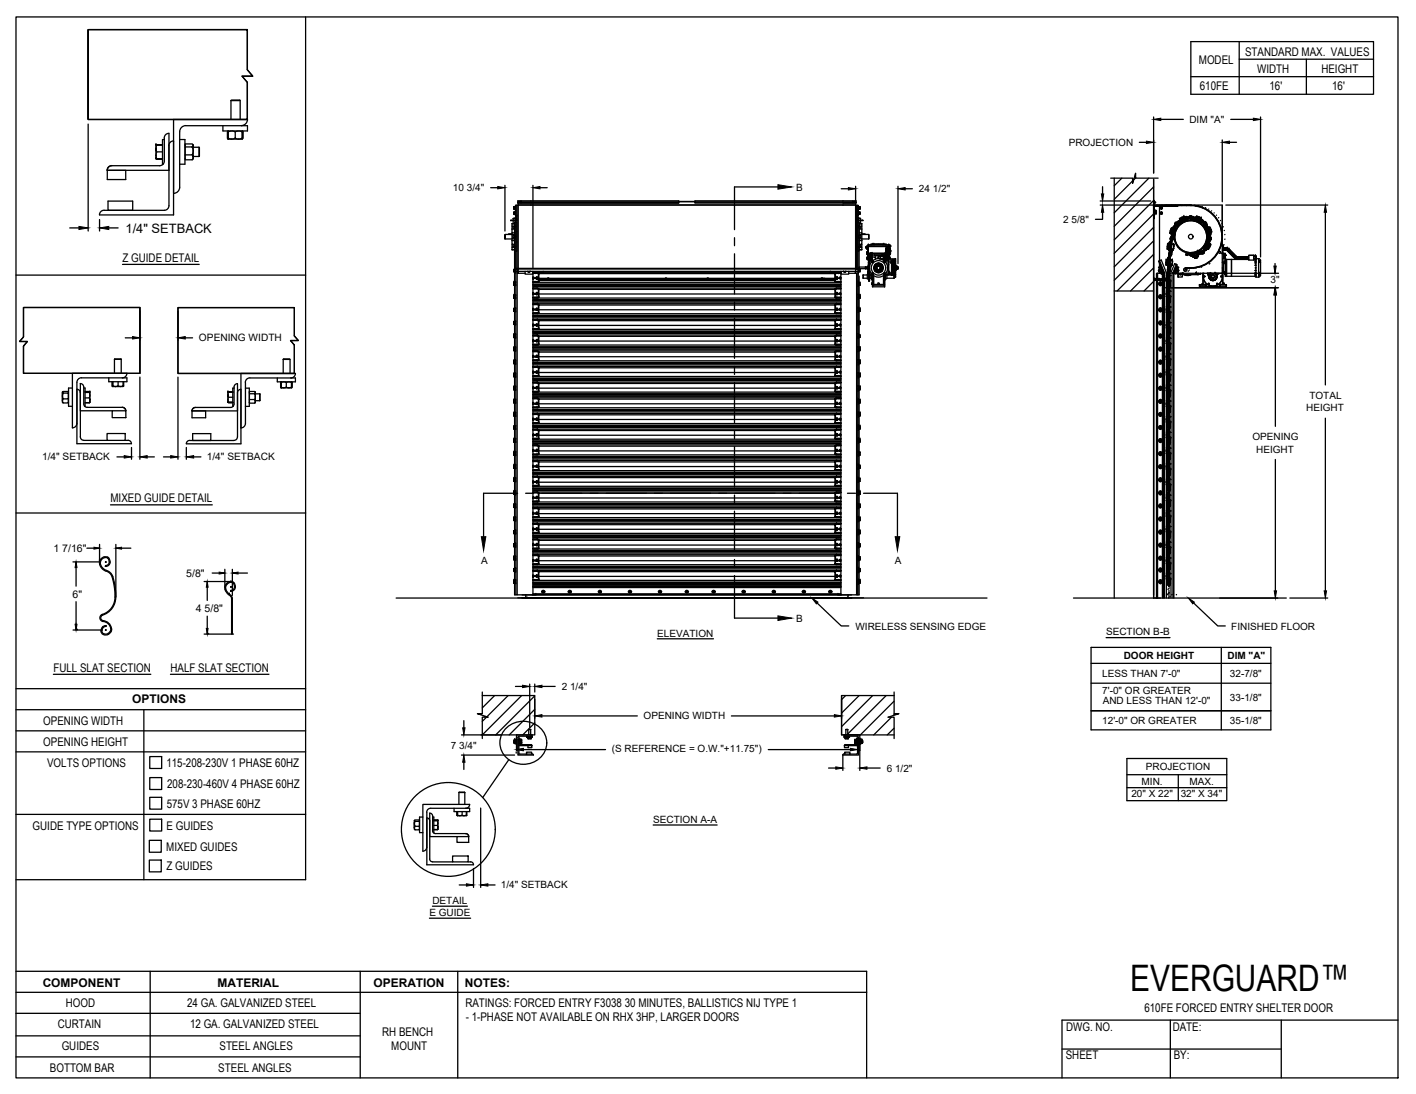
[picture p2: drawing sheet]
<svg xmlns="http://www.w3.org/2000/svg" width="279mm" height="216mm" viewBox="0 0 279 216" stroke-linecap="round" stroke-linejoin="round" font-family="sans-serif">
<defs><g id="words">
<text font-size="7.2" x="223" y="195.5">EVERGUARD™</text>
<text font-size="2.5" x="24.8" y="45.9">1/4&quot; SETBACK</text>
<g font-size="2.4">
<text x="245.7" y="11.1">STANDARD MAX. VALUES</text>
<text x="236.6" y="12.7">MODEL</text>
<text x="236.7" y="17.8">610FE</text>
<text x="248.1" y="14.4">WIDTH</text>
<text x="250.5" y="17.8">16'</text>
<text x="260.7" y="14.4">HEIGHT</text>
<text x="262.8" y="17.8">16'</text>
<text x="24.2" y="51.7">Z GUIDE DETAIL</text>
<text x="21.8" y="99.1">MIXED GUIDE DETAIL</text>
<text x="10.5" y="132.6">FULL SLAT SECTION</text>
<text x="33.6" y="132.6">HALF SLAT SECTION</text>
<text x="8.5" y="143">OPENING WIDTH</text>
<text x="26.1" y="138.8">OPTIONS</text>
<text x="8.5" y="147.2">OPENING HEIGHT</text>
<text x="9.3" y="151.3">VOLTS OPTIONS</text>
<text x="32.8" y="151.4">115-208-230V 1 PHASE 60HZ</text>
<text x="33" y="155.5">208-230-460V 4 PHASE 60HZ</text>
<text x="32.9" y="159.4">575V 3 PHASE 60HZ</text>
<text x="6.4" y="163.7">GUIDE TYPE OPTIONS</text>
<text x="32.8" y="167.9">MIXED GUIDES</text>
<text x="32.9" y="163.7">E GUIDES</text>
<text x="32.9" y="171.8">Z GUIDES</text>
<text x="8.4" y="194.7">COMPONENT</text>
<text x="42.9" y="194.7">MATERIAL</text>
<text x="73.7" y="194.7">OPERATION</text>
<text x="91.7" y="194.7">NOTES:</text>
<text x="11.4" y="202.8">CURTAIN</text>
<text x="13" y="198.8">HOOD</text>
<text x="36.9" y="198.6">24 GA. GALVANIZED STEEL</text>
<text x="37.5" y="202.9">12 GA. GALVANIZED STEEL</text>
<text x="91.8" y="198.6">RATINGS: FORCED ENTRY F3038 30 MINUTES, BALLISTICS NIJ TYPE 1</text>
<text x="91.9" y="201.5">- 1-PHASE NOT AVAILABLE ON RHX 3HP, LARGER DOORS</text>
<text x="210.4" y="203.6">DWG. NO.</text>
<text x="225.8" y="199.8">610FE FORCED ENTRY SHELTER DOOR</text>
<text x="231.4" y="203.4">DATE:</text>
<text x="12.2" y="207.3">GUIDES</text>
<text x="43.3" y="207.2">STEEL ANGLES</text>
<text x="75.4" y="204.5">RH BENCH</text>
<text x="77.2" y="207.3">MOUNT</text>
<text x="210.3" y="209.1">SHEET</text>
<text x="231.6" y="209">BY:</text>
<text x="9.8" y="211.5">BOTTOM BAR</text>
<text x="43.1" y="211.6">STEEL ANGLES</text>
</g>
<g font-size="2.1">
<text x="10.5" y="108.9">1 7/16&quot;</text>
<text x="36.8" y="113.8">5/8&quot;</text>
<text x="14.3" y="117.9">6&quot;</text>
<text x="38.6" y="120.7">4 5/8&quot;</text>
</g>
<g font-size="2">
<text x="210.9" y="28.8">PROJECTION</text>
<text x="234.7" y="24.3">DIM &quot;A&quot;</text>
<text x="89.4" y="37.7">10 3/4&quot;</text>
<text x="157.1" y="37.7">B</text>
<text x="181.3" y="37.9">24 1/2&quot;</text>
<text x="209.8" y="44">2 5/8&quot;</text>
<text x="250.7" y="55.9">3&quot;</text>
<text x="39.3" y="67.4">OPENING WIDTH</text>
<text x="257.7" y="81.1">HEIGHT</text>
<text x="258.4" y="78.7">TOTAL</text>
<text x="247.1" y="86.9">OPENING</text>
<text x="247.9" y="89.3">HEIGHT</text>
<text x="8.3" y="90.9">1/4&quot; SETBACK</text>
<text x="40.8" y="90.9">1/4&quot; SETBACK</text>
<text x="94.9" y="111.3">A</text>
<text x="176.6" y="111.3">A</text>
<text x="129.7" y="125.7">ELEVATION</text>
<text x="157.1" y="122.8">B</text>
<text x="168.8" y="124.2">WIRELESS SENSING EDGE</text>
<text x="218.2" y="125.4">SECTION B-B</text>
<text x="243" y="124.2">FINISHED FLOOR</text>
<text x="221.7" y="130">DOOR HEIGHT</text>
<text x="242.2" y="130.1">DIM &quot;A&quot;</text>
<text x="110.8" y="136.2">2 1/4&quot;</text>
<text x="217.5" y="133.6">LESS THAN 7'-0&quot;</text>
<text x="217.5" y="137">7'-0&quot; OR GREATER</text>
<text x="242.7" y="133.6">32-7/8&quot;</text>
<text x="127" y="142">OPENING WIDTH</text>
<text x="217.5" y="142.9">12'-0&quot; OR GREATER</text>
<text x="217.6" y="139">AND LESS THAN 12'-0&quot;</text>
<text x="242.7" y="143">35-1/8&quot;</text>
<text x="242.7" y="138.4">33-1/8&quot;</text>
<text x="89" y="147.7">7 3/4&quot;</text>
<text x="120.7" y="148.4">(S REFERENCE = O.W.&quot;+11.75&quot;)</text>
<text x="175" y="152.3">6 1/2&quot;</text>
<text x="225.3" y="154.9">MIN.</text>
<text x="226.1" y="152">PROJECTION</text>
<text x="234.7" y="154.9">MAX.</text>
<text x="223.2" y="157.2">20&quot; X 22&quot;</text>
<text x="233" y="157.2">32&quot; X 34&quot;</text>
<text x="128.9" y="162.4">SECTION A-A</text>
<text x="85.3" y="178.4">DETAIL</text>
<text x="98.8" y="175.3">1/4&quot; SETBACK</text>
<text x="84.7" y="180.8">E GUIDE</text>
</g>
</g></defs>
<!-- layer: ANNOTATIONS -->
<g fill="none" stroke="#000" stroke-width=".25">
<path d="M17.4 24.5v21.1M96.8 37h1.4M99.6 36.6v9M105.2 36.6v16.2M106.6 37h1.4M166 37.3h1.4M168.8 36.8v3M177.2 36.8v15.2M178.6 37.3h1.4M217.1 39.7h10M217.6 36.9v1.4M224.8 28.1h1.4"/>
<path d="M227.6 23.1v11M229 23.6h4.5M241.2 27.6v12.2M242.6 28.1h1.4M242.8 23.6h4.5M248.7 23.1v27.6M13.8 45h1.8M19.6 43.3v2.3M21.5 45h1.8M217.1 40.5h18M217.6 41.9v1.4h-1.4M229.7 56.8h22.6"/>
<path d="M238.2 53.9h14.1M241.9 40.5h20.1M251.6 52v1.9M251.7 58.2v25.9M261.5 41.9v34.1M24.7 66.7h1.5M27.6 61.4v5.7M27.6 74.4v16.2M35.1 61.4v5.7M35.1 74.4v16.2M36.6 66.7h1.4M23.1 90.2h1.4"/>
<path d="M26 88.3v2.3M29 90.2h1.5M32.3 90.2h1.4M36.8 88.3v2.3M38.2 90.2h1.4M251.7 90.7v25.9M261.5 82.5v34.1M14.4 110.9h5.3M15 110.9v4.8M15 118.7v5.6M17.1 108.2h2.5M19.6 107.4v3.5"/>
<path d="M22.9 107.4v10.3M22.9 108.2h2.9M40.3 114.8h5.3M40.9 114.8v3.7M41.9 113.1h2.5M44.4 112.4v3.4M45.8 112.4v5.1M45.8 113.1h3M161.2 119l4.8 4.5h1.5M235.5 119l4.8 4.5h1.5M240.6 118h11.5M254.5 118h7.5"/>
<path d="M14.4 124.3h5.8M40.3 125.1h5.8M40.9 121.6v3.5M101.7 135.5h1.4M104.5 135v8.6M105.5 135v1.6M105.5 138v3.8M106.9 135.5h2.6M129.7 126.1h11.1M166.1 138v3.8M215.3 134.8h35.5M215.3 130.9h35.5"/>
<path d="M215.3 127.8h35.5v16.2h-35.5zM218.2 125.8h12.7M241 127.8v16.2M91.1 145h7.8M91.1 149h10.4M91.5 142.2v1.4M91.5 150.4v1.4M94.8 159.5v15.6M101.9 148.4v.2M103.3 147.9h16.2M106.9 141.3h18.9M144.3 141.3h20.3"/>
<path d="M151.6 147.9h16.2M163.5 151.6h1.4M166.3 149v3M169.2 147.2v.2M169.7 145.8v6.2M171.1 151.6h2.6M215.3 140.3h35.5M222.4 149.7h19.7v8.3h-19.7zM222.4 152.9h19.7M222.4 155.4h19.7M232.5 152.9v5.1M85.3 178.8h6.9"/>
<path d="M90.6 174.6h1.4M93.4 171.4v3.7M96.3 174.6h1.4M128.9 162.8h12.6M84.7 181.2h8.2"/>
</g>
<!-- layer: SECTION CUTS -->
<g fill="none" stroke="#000" stroke-width=".25">
<path d="M153.5 36.9h-8.6v8.4M144.9 46.9v1.6M144.9 50.1v7.9M144.9 59.6v1.6M144.9 62.8v7.9M144.9 72.3v1.6M144.9 75.5v7.9M102.1 97.3h-6.7v8.6M103.7 97.3h1.6M106.9 97.3h7.9M116.4 97.3h1.6M119.6 97.3h7.9"/>
<path d="M129.1 97.3h1.6M132.3 97.3h7.9M141.8 97.3h1.6M144.9 85v1.6M144.9 88.2v7.9M144.9 97.7v1.6M145 97.3h7.9M154.5 97.3h1.6M157.7 97.3h7.9M167.2 97.3h1.6M170.4 97.3h6.7v8.6M144.9 100.9v7.9"/>
<path d="M144.9 110.4v1.6M144.9 113.6v8.4h8.6"/>
</g>
<path d="M153.5 36.4l2.7 .5-2.7 .4zM95 105.9h.9l-.5 2.7zM176.6 105.9h.9l-.4 2.7zM153.5 121.5l2.7 .5-2.7 .4z" fill="#000" stroke="#000" stroke-width=".2"/>
<!-- layer: LH BENCH MOUNT -->
<g fill="none" stroke="#000" stroke-width=".25">
<path d="M219.2 35.2h4.3v1l.6-2v1h4.4M219.9 35.2v82.8M221.4 35.2l-1.5 1.5M223.5 35.7l-3.6 3.6M224.1 35.1l-.4 .4M226.7 35.2l-6.8 6.8M227.6 36.9l-7.7 7.8M227.6 39.6l-7.7 7.7M227.6 35.4v82.6M219.9 57.4h7.7M227.6 42.2l-7.7 7.8M227.6 44.9l-7.7 7.8"/>
<path d="M227.6 47.5l-7.7 7.8M227.6 50.2l-7.2 7.2M227.6 52.9l-4.5 4.5M227.6 55.5l-1.9 1.9M78.2 118h116.6M211.8 118h42M95.2 137.3h10.3v7.7h-10.6M95.2 136.6v4.2h-1l2.1 .7h-1.1v4.3M97.6 137.3l-2.4 2.4M100.3 137.3l-4.2 4.2M102.9 137.3l-7.7 7.7M105.5 137.3l-7.7 7.7"/>
<path d="M105.5 140l-5 5M166.1 137.3v7.7M166.9 137.3l-.8 .8M169.5 137.3l-3.4 3.4M172.2 137.3l-6.1 6.1M174.9 137.3l-7.8 7.7M176.4 137.3h-10.3v7.7h10.3M176.4 136.6v4.2h1l-2.2 .7h1.2v4.3M176.4 138.4l-6.6 6.6M96 141.5l-.8 .9M105.5 142.7l-2.4 2.3M175.9 141.5l-3.5 3.5"/>
<path d="M176.4 143.7l-1.3 1.3M176.6 140.8l-.4 .4"/>
</g>
<!-- layer: E GUIDES -->
<g fill="none" stroke="#000" stroke-width=".25">
<path d="M89.6 159.5v.7h3.1v-.7h-7.7a.77 .77 0 0 0-.8 .8M90.6 156.4v2.4M90.6 156.4h1.1M91.7 156.4v2.4M91.9 159.5a.77 .77 0 0 0 .8-.7h-9.3v9.2a.77 .77 0 0 0 .8-.8M101.4 146.6h.1M101.4 146.2h.1M101.4 146.2v.4M101.5 146.1h.1M101.5 146.7h.1M101.5 146.2h.3v.3h-.3zM101.5 146.7h.3"/>
<path d="M101.5 146.1v.6M101.8 146.1h.1M101.8 146.5v.2h-.3M101.8 146.7h.1M101.8 146.1h-.3M101.9 145.9h.1M101.9 146.1h-.4v.1M101.9 145.9v1M101.9 146.1l-.1 .1M102.2 145.9l.2 .2v2.5M102.2 145.9v3.1h3.1l-.1-.1-.3-.1M102.2 145.6v2.3"/>
<path d="M102.4 148.6l.2 .2h1.3M102.4 145.6l.2 .2v1.1l2.2 .1M102.4 145.6v1.6h1.8M102.6 145.9v1M102.6 146.7h.3v-.1v.1zM102.6 146.1h.3M102.6 146.1h.3v.5v-.2M102.9 146.1v.3h-.3M102.9 146.7h.1M102.9 146.1h.1M103.9 148.4h1v.4h-1zM104 145.5h.1"/>
<path d="M104 145.4h.1M104 145.3l1 .1-2.6-.1-.2 .3M104 145.4h1l-1 .1M104.1 145.4h.1M104.2 147.2h.7v.4h-.7zM104.2 145.8h.1M104.2 145.8v-.3v.3h.2M104.2 145.8h.2M104.3 144h.4M104.3 144v1M104.5 145.5v.3h-.1M104.5 145.8h.1h-.2"/>
<path d="M104.7 144v1M104.7 146.9l.2 .2M104.7 145.3l.3-.3h-3.1v3.1l.3-.2M104.8 145.8h.1M104.8 145.5v.3h-.2h.2M104.8 145.5v.3M104.9 145.4h.1M104.9 147.1v.1M166.3 145h3.4l-.1 3.1-.2-.2M166.6 145.4l1 .1zM166.6 145l.2 .3M166.6 147.2h.8v.4h-.8z"/>
<path d="M166.6 147.1v.1M166.6 147.1l.2-.1 2.2-.1v-1.1l.2-.2v1.6h-1.8M166.7 148.4h1v.4h-1zM166.7 145.4h.1M166.8 145.5v.3M166.8 145.8h.1M166.8 145.5v.3h.1h-.1M166.9 144h.4M166.9 144v1M167.1 145.5v.3h.1M167.1 145.8h-.2h.3M167.2 145.8h.2v-.3v.3"/>
<path d="M167.3 144v1M167.4 145.8h-.2M167.4 145.8h.1M167.4 145.5v.3M167.5 145.4h.1M167.6 145.3l-1 .1 2.5-.1 .3 .1v2.5M168.7 146.7h.1M168.7 146.1h.1M168.7 146.6l.2 .1h-.2zM168.7 146.1v.3h.2M168.9 146.1h-.2M168.9 146.1h-.2v.5v-.2"/>
<path d="M168.9 146.9h.1M169 145.9l-.1 1M169.4 145.9l-.2 .2-.1 2.7h-1.4M169.4 145.9v3.1h-3.1v-.1l.4-.1M169.7 145.9h.1M169.7 146.7h.1M169.7 146.1h.1M169.7 146.7h.3M169.7 146.1h.4v.1M169.7 145.9v1M169.7 146.1l.1 .1M169.8 146.2h.3v.3h-.3z"/>
<path d="M169.8 146.5v.2h.3M170 146.1h.1M170 146.1h-.3M170.1 146.1h.1M170.1 146.7h-.1M170.1 146.7h.1M170.1 146.1l-.1 .6M170.1 146.5l-.1 .2M170.1 146.2h.1M170.1 146.6h.1M170.2 146.2v.4M81.8 162l.1-.2h.9v.3"/>
<path d="M81.8 163.7h.1M81.8 162.2v1.1M81.8 161.9v.1M81.8 161.9h.1M81.8 163.7l.1 .1M81.9 162.1h.9v1h-.9l-.1-.5zM81.9 162.1l-.1-.1v1.4l.1-.3M82.8 163.1v.7h-.9l-.1-.4v.3M82.8 163.7h.1M82.8 161.9h.1M83.4 161.2h-.6v3.1h.6M84.2 161.4a.58 .58 0 0 1 .6 .6v7.5a.55 .55 0 0 0 .6 .6"/>
<path d="M84.2 160.3v10.4h9.2a.58 .58 0 0 0-.6-.6h-.4M85.3 163.9a.58 .58 0 0 0 .6 .6h6M85.4 163.9v-2.9a.55 .55 0 0 0-.6-.5v4.6h5.4M85.4 161.2h.2l-.1 3.1M85.4 170.1h3.9M85.6 162h.7l.1 1.3-.1-.4M85.6 163.7h.7l.1-.4-.1 .4zM85.6 161.9h.8M85.6 161.8l.8 .1M86.3 162l.1-.1-.1 1h-.7M86.4 163.7h.1M86.4 161.9h.1"/>
<path d="M86.4 163.7h-.1M89.3 168.9h3.1v1.2h-3.1zM90.1 160.2v.7l.2 .1M90.2 165.1h2.3v1.1h-2.3zM90.2 160.9l.1 .1M90.2 160.2l.1 .8M90.3 160.2v.7l.4 .1M90.3 160.9l.4 .1M91.2 160.2v.7l-.5 .1M91.2 160.9l.4 .1h-.9M91.9 164.5a.56 .56 0 0 1 .6 .6 .58 .58 0 0 0-.6-.6zM92 160.2v.7l-.4 .1 .4-.1"/>
<path d="M92.1 160.2v.7l-.1 .1 .1-.1"/>
</g>
<!-- layer: ANNOTATIONS -->
<g fill="#000" stroke="#000" stroke-width=".2">
<path d="M98.2 36.8l1.4 .2-1.4 .3zM105.2 37l1.4-.2v.5zM167.4 37l1.4 .3-1.4 .2zM177.2 37.3l1.4-.3v.5zM217.3 38.3h.5l-.2 1.4zM226.2 27.9l1.4 .2-1.4 .2zM227.6 23.6l1.4-.3v.5zM241.2 28.1l1.4-.2v.4zM247.3 23.3l1.4 .3-1.4 .2zM15.6 44.7l1.8 .3-1.8 .3zM19.6 45l1.9-.3v.6zM217.6 40.5l.2 1.4h-.5z"/>
<path d="M251.6 56.8l.2 1.4h-.4zM251.4 52.5h.4l-.2 1.4zM251.7 56.8l.2 1.4h-.5zM261.5 40.5l.2 1.4h-.4zM26.2 66.4l1.4 .3-1.4 .2zM35.1 66.7l1.5-.3v.5zM24.5 89.9l1.5 .3-1.5 .2zM27.6 90.2l1.4-.3v.5zM33.7 89.9l1.4 .3-1.4 .2zM36.8 90.2l1.4-.3v.5zM15 110.9l.2 1.1h-.4zM18.5 108l1.1 .2-1.1 .2z"/>
<path d="M22.9 108.2l1.1-.2v.4zM40.9 114.8l.2 1.1h-.4zM43.2 112.9l1.2 .2-1.2 .2zM45.8 113.1l1.2-.2v.4zM160.2 118l1.2 .8-.3 .4zM234.5 118l1.2 .8-.3 .4zM251.4 116.6h.5l-.2 1.4zM261.3 116.6h.4l-.2 1.4zM14.8 123.2h.4l-.2 1.1zM40.7 124h.4l-.2 1.1zM103.1 135.2l1.4 .3-1.4 .2zM105.5 135.5l1.4-.3v.5z"/>
<path d="M91.3 143.6h.5l-.3 1.4zM91.5 149l.3 1.4h-.5zM101.9 147.9l1.4-.2v.5zM105.5 141.3l1.4-.3v.5zM164.6 141l1.5 .3-1.5 .2zM164.9 151.3l1.4 .3-1.4 .2zM167.8 147.7l1.4 .2-1.4 .3zM169.7 151.6l1.4-.3v.5zM92 174.4l1.4 .2-1.4 .3zM94.8 174.6l1.5-.2v.5z"/>
</g>
<!-- layer: DETAILS -->
<g fill="none" stroke="#000" stroke-width=".25">
<path d="M17.4 5.8h31.4v8v-8h-31.4v17.8h31.4v-7.3v7.3h-31.4zM45.6 19.9l.1-.2h1.6l.1 .2v3.7M45.6 19.9v3.7M45.6 19.9h1.8M48.8 13.8l1.1 1.2h-2.1l1 1.3M21.2 33.6a.88 .88 0 0 1 .9-.9h9.4a.92 .92 0 0 0 .9-.9v-4.6a.89 .89 0 0 1 .9-.9v14.3a.92 .92 0 0 1-.9 .9h-11.8M21.2 33.6h3.6v1.8h-3.6zM21.2 33.6h12.1M21.3 39.7h4.9v1.8h-4.9zM22.1 32.7a.92 .92 0 0 0-1 .9M30.8 31.3h.1M30.8 28.6h.1"/>
<path d="M30.8 30.6l.1 .7h1.2M30.8 30.6v.7h.1M30.8 31.3h1.3M30.9 31.3h1.2M30.9 31.3l1.2 .1M30.9 30l-.1-.7v1.3M30.9 28.6h-.1v.7l.1-.7h1.2M30.9 28.6h1.2M32.1 28.6h-1.3M32.1 30h-1.2l-.1 .6M32.4 27.5h-.3v4.9h.1M34.2 27.8a.92 .92 0 0 0-.9 .9"/>
<path d="M35.5 27.5h1v4.9h-1M36.5 31.3h.1M36.5 28.6h.1M36.5 29h1.4l.2 .8-.2 .8h-1.4zM36.5 30.6v.9h1.4l.2-.4v.2l-.2 .2M36.7 24.8a1.22 1.22 0 0 0-1.2 1.2v10.9a1.22 1.22 0 0 1-1.3 1.3M36.7 24.8h12.1v1h-4.8v-1M37.9 29l.2-.3v2.4l-.2-.5M38 28.5l.1 .2-.2-.3h-1.4v.6M38.1 29.1h1.2M38.1 30.9h1.2M39.3 29.1v1.8"/>
<path d="M44.9 27.3l.1 .1M45 27.3v.1M45 27.4h.1M45 25.9l-.1 .1v1.3M45 25.8l-.1 .2M45 26l.7-.2 .7 .2v1.3l-.7 .2-.7-.2zM45 27.3v.2h2.8v-.2M45 25.8v1.5M45 26h-.1l.1 1.3M46.4 26l.7-.2 .7 .2M47.6 24.8a1.22 1.22 0 0 0 1.2-1.2h-14.6v18.8h-14.6a.89 .89 0 0 1 .9-.9M47.8 26v1.3l-.7 .2-.7-.2"/>
<path d="M47.8 26v-.2v1.7M47.8 25.9l.1 .1-.1 1.4M4.6 60.7h23v13h-23v-5.4l.8-.9h-1.5l.7-.9zM12.3 77.8h.1M12.3 77.8v1.2M12.4 77.3h1.1v.3M12.5 77.6h1v1.1h-1a1.18 1.18 0 0 1 0-1.1zM12.5 77.6l-.2-.2v1.7l.2-.4M13.5 78.7v.8h-1l-.2-.4 .2 .4M13.5 79.4h.1M13.5 77.4h.1M14.3 76.6h-.8v3.6h.8"/>
<path d="M15.2 76.8a.67 .67 0 0 1 .6 .7l.1 8.7a.67 .67 0 0 0 .6 .7M15.2 75.5v12.1h10.7a.67 .67 0 0 0-.6-.7M16.1 74.5a.9 .9 0 0 0-.9 .9M16.1 74.6h8.9v.7h-3.5v-.7M16.5 76.6h.3l-.1 3.6M16.8 77.4h.8l.1 1.6-.1-.5M16.8 79.5h.8l.1-.5-.1 .5M16.8 77.3l.9 .1M17.6 77.4h.1l-.1 1.1h-.8M17.7 79.4l-.9 .1M17.7 79.4h.1M17.7 77.4h.1"/>
<path d="M17.7 79.4l-.1 .1M22.1 75.3v.9l.1 .1M22.1 76.2l.1 .1M22.2 76.3l.1-1v.9l.5 .1M22.3 76.2l-.1 .1h.6M22.6 70.9v2.8M22.6 70.9h1.3M23.3 75.3v.9l-.5 .1M23.3 76.2l.5 .1h-1M23.9 70.9v2.8M24.3 75.3v.9l-.5 .1h.5v-.1M24.4 75.3v.9h-.1h.1"/>
<path d="M25 73.7a.9 .9 0 0 1-.9 .9M25 73.7h-10.7v10.7M27.6 60.7v13M35.1 60.7h23v5.6l.8 .9h-1.6l.8 .9v5.6h-23zM45 79.4h.1M45 77.4h.1M45 77.4h.9M45 78.9l.1 .5h.8M45 77.4h.9h-.8l-.1 .5zM45 78.9l.1 .5M45 79.4h.9M45.1 79.4h.1"/>
<path d="M45.1 79.4h.8M45.1 78.4l-.1-.5v1M45.9 77.4h-.9M45.9 78.4h-.8l-.1 .5M46.2 76.4a.67 .67 0 0 1 .7-.7v10.6M46.2 76.4v3.3a.67 .67 0 0 1-.7 .7M46.2 76.6h-.3l.1 3.6M47.5 76.8a.67 .67 0 0 0-.6 .7M48.4 75.5v8.1a.9 .9 0 0 1-.9 .9M48.4 76.6h.8v3.6h-.8M49.2 79.4h.1M49.2 77.4h.1"/>
<path d="M49.2 77.7h1l.2 .6-.2 .5h-1zM49.2 78.8v.8h1l.2-.4-.2 .4M50.2 77.7l.2-.2v1.7l-.2-.4M50.3 77.3l.1 .2-.2-.2h-1v.4M50.4 77.7h.8M50.4 79.1h.8M51.2 77.7v1.4M54.7 74.6v.8h3.6v-.8h-9a.9 .9 0 0 0-.9 .9M55.4 76.4l.1 .1M55.4 75.5v.9M55.5 76.4v.1M55.5 75.4l-.1 .1"/>
<path d="M55.5 76.5h.1M55.5 75.5l.5-.1 .5 .1v.9l-.5 .1-.5-.1zM55.5 75.4v1.1h2v-.1M55.5 75.4l-.1 .1 .1 1M55.9 70.9h1.3zM55.9 70.9v2.8M56.5 75.5l.5-.1 .5 .1M57.2 70.9v2.8M57.4 74.6a.9 .9 0 0 0 .9-.9h-10.8v13.9h-10.7M57.5 75.5v.9l-.5 .1-.5-.1M57.5 75.4v.1M57.5 75.4v1.1"/>
<path d="M57.6 75.4v1.1M15.2 83.5a.9 .9 0 0 1-.9 .9M16.5 86.9h4.6M21.1 85.6h3.6v1.3h-3.6zM22.1 81.1h2.7v1.3h-2.7zM24.1 80.4a.65 .65 0 0 1 .7 .7 .67 .67 0 0 0-.7-.7zM24.2 80.4h-7a.67 .67 0 0 1-.7-.7v-3.3a.7 .7 0 0 0-.7-.7l.1 5.4h6.2M24.7 86.9h.6M37.9 81.1h2.7v1.3h-2.7zM37.9 81.1h9M38 85.6h3.6v1.3h-3.6zM38.6 80.4a.67 .67 0 0 0-.7 .7"/>
<path d="M38.6 80.4a.65 .65 0 0 0-.7 .7M38.6 80.4h6.9M46.8 86.2a.67 .67 0 0 1-.6 .7h-8.8a.63 .63 0 0 0-.6 .7M19.6 110.4v.7M19.7 111.4l.3 .7 .9 .6a1.67 1.67 0 0 1 1.2 1.1M19.7 111.4h.1M19.9 110.4l-.2 .4v.6M21.2 110.1l.1 .1M21.2 110.1a1.14 1.14 0 0 0-1.4 .7 1.14 1.14 0 0 0 .6 1.4l1.2 .7 .7 .9M21.2 109.9l.4 .4 .1 .6M21.3 110h-1l-.4 .3M21.3 110.2a.8 .8 0 0 1 .3 .8 .8 .8 0 0 1-.8 .6v.2a.87 .87 0 0 0 .9-.9"/>
<path d="M22.1 113.8a9.8 9.8 0 0 1 .4 5.3 3.8 3.8 0 0 1-2.5 2.3l-.3 .4 .1 .4a1 1 0 0 0 1 .5 1.28 1.28 0 0 1 .7 2.2l-.2 .1M22.3 113.8a10 10 0 0 1 .3 5.4 4.2 4.2 0 0 1-2.6 2.3 .57 .57 0 0 0 .3 1 1.6 1.6 0 0 1 1.5 2.4l-.4 .2M44.6 115.3a1.47 1.47 0 0 0 .5 2.1M45.2 117.4l.3 .3M45.3 117.2h.1M45.3 117.2l.3 .3M45.5 116.5a.8 .8 0 0 0 .6-1.2 .8 .8 0 0 0-1.4 .1 1.29 1.29 0 0 0 .5 1.8M45.6 116.5l-.1 .2M45.6 117.5l.2 .6v7h-.1v-7l-.2-.5M46.1 115a1.04 1.04 0 0 0-1.5 .3M46.1 115a.98 .98 0 0 1 .3 1.1 .98 .98 0 0 1-.9 .6M20.1 124.5a.79 .79 0 0 0 1.2 .5"/>
<path d="M20.1 124.5a.78 .78 0 0 1 .8-.9l.1-.1a.93 .93 0 0 0-1 1.2 .93 .93 0 0 0 1.4 .4M99.7 143.8a4.7 4.7 0 0 1 5-1.2 4.7 4.7 0 0 1 3.2 4 4.6 4.6 0 0 1-4.7 4.2 4.6 4.6 0 0 1-4.6-4.2 4 4 0 0 1 1.1-2.8zM100.4 149.9l-5.1 7.5"/>
<circle cx="88.5" cy="163.7" r="9.3"/>
</g>
<!-- layer: RH BENCH MOUNT -->
<g fill="none" stroke="#000" stroke-width=".25">
<path d="M102.1 39.7h31.8v.3M102.1 39.7h31.8M102.3 39.8h.5M102.8 39.8h-.5v14.1h-.3v-13.4h-.2v12.6M102.8 39.7v.3h-.7h.7M133.9 39.8h3.2M168.2 39.7v.3h.8h-.8M168.2 39.8h.6v13.4M168.2 39.8h.6M169 39.7h-31.9v.3h29.2h-29.2M169 39.7h-31.9M227.6 39.8h.2v.6l-.1-.6"/>
<path d="M227.6 35.4v82.6h1.4M227.6 39.7v1.1M227.7 39.7h.1M227.7 39.7l.3 .3M227.7 39.8h.1M227.8 39.7h-.2M99.7 47.2v-.9l-.1 .8 1.4 .1v.3M99.7 46.3h1.8M100.8 43.5h1.2M100.8 43.4v.1M100.9 43.5h1M101 46.2l-.6 .1"/>
<path d="M101 46.2h-.6M101 46v1.1h.5M101 45.2v.8h.5M101 47.5v.7h.5M101 48.2v.6h.5M101 48.8v.5h.5M101 49.3h.5M101 45.2h.5M101 47.5h.5M101 44.2v.4M101.2 46.6h.3M101.2 46.9h.3"/>
<path d="M101.3 43.1h.3M101.3 43.1v.4M101.3 43.5v.6M101.3 46.5l.2-.1 .2 .5a.27 .27 0 0 1-.4 0 .27 .27 0 0 1 0-.4zM101.3 43.1h.1M101.4 58.3h.1M101.4 58.9h.1M101.4 55.7h.1M101.4 56.3h.1M101.4 53.2h.2v.2h-.2zM101.4 53.4v.3h.2v-.3M101.4 53.2v.5"/>
<path d="M101.4 58.9h.3M101.4 56.3h.3M101.4 40.8h.2v.2h-.2zM101.4 40.8v.3v-.1M101.4 42.1h.2v.2h-.2zM101.4 41.8v.5M101.4 58.3h.3v.2h-.3zM101.4 58.3v.4v-.2M101.4 55.7h.3v.3h-.3zM101.4 55.7v.4v-.1M101.5 43.9h.5v5.7l-.5-.1v-.6a.19 .19 0 0 0 .2-.2 .19 .19 0 0 0-.2-.2v-1.5a.28 .28 0 0 0 .2-.3 .28 .28 0 0 0-.2-.3v-1.5a.18 .18 0 0 0 .2-.2 .18 .18 0 0 0-.2-.2zM101.5 44.5v.2l-.3 .2 .3 .2"/>
<path d="M101.5 48.3l-.2 .1-.1 .1 .3 .2v.2M101.5 44.6h-.5v.6M101.5 44.2l-.5-.1 .5 .1M101.5 53h68M101.5 53.6h68M101.5 53.1h68M101.5 43.9v9.3M101.5 53.7v2M101.5 56.3v2M101.5 58.9v2M101.6 41v.3h-.2v-.2v.2h.2M101.6 41.8v.3"/>
<path d="M101.6 41.8h-.2v.3M101.6 53.2h.1M101.6 53.7h.1M101.6 40.8h.1M101.6 41.8h.1M101.6 42.3h.1M101.6 43.1h.1M101.6 43.1v.4M101.6 43.5v.4M101.7 58.5v.3h-.3v-.1v.1M101.7 56v.3h-.3v-.2v.2M101.7 58.8v.1"/>
<path d="M101.7 58.3h.1M101.7 56.3h.1M101.7 55.7h.1M101.7 58.9h.1M101.7 53.1v.6M101.7 41.8v.6M101.7 40.8v.5M101.7 53l.1 .9M101.8 41.5l-.1-.9v1.9l.1-.9M101.8 55.6v.8M101.8 58.2v.7M101.9 43.2h.1"/>
<path d="M102 45.7h.1M102 47.8h.1M102 42.5l-.2 .9M102 53.9v63.5h3.2v-63.3M102.3 40.5l-.6 .1 .1 76.8h.2M102.3 40.4h66.5M102.3 53.9h.1M102.3 53.6v.3h1.3M102.8 40h2h-2M103.6 53.6v.5h1.6v-.5M104.1 53.5l.1 .2M104.2 53.6l.1 .1"/>
<path d="M104.2 53.6h.1M104.2 53.6h.3M104.3 53.7h.1M104.5 53.6l-.2 .1M104.6 53.5l-.1 .1M104.6 53.6h-.1M104.6 53.5l-.1 .2M105.2 56.9h.9l.2 .2h58.5l.2-.2h.9M105.2 54.8h.1M105.2 57.9h.1M105.2 56.9h.9l.2 .2-.1 .1M105.2 55.6h.6h-.6"/>
<path d="M105.2 58.7h.6h-.6M105.2 56.5h60.7M105.2 56.3h60.7M105.2 56.2h60.7M105.2 59.3h60.7M105.2 56h60.7M105.2 56.9h60.7M105.2 59.1h60.7M105.2 59.6h60.7M105.2 59.4h60.7M105.2 59.9h60.7M105.2 55.5l.6 .1"/>
<path d="M105.2 58.6l.6 .1M105.2 54.8l.1 .1zM105.2 57.9l.1 .1zM105.3 54.8v.2M105.3 57.9v.1M105.3 54.9h-.2h.2l-.2 .1M105.3 58l-.2-.1 .2 .1-.2 .1M105.3 54.9h.1M105.3 58h.1M105.3 57.9v.2M105.3 55h-.2M105.3 58.1h-.2"/>
<path d="M105.3 55l-.1 .1M105.3 58.1h-.1M105.3 58v.1M105.3 54.9v.1M105.3 54.9h2.8M105.3 58h60.2M105.6 54h.1M105.8 58h.1M105.8 54.9h.1M105.8 58v.1M105.8 54.9v.1M105.8 58.1h.1"/>
<path d="M105.8 55h.1M105.8 58.1h.2M105.8 55h.2M105.8 55.6h.4M105.8 58.7h.4M105.8 55.6h.1M105.8 58.7h.1M105.8 54.8v.1M105.8 57.9v.1M105.9 57.9h.1M105.9 57.9l-.1 .1M105.9 54.8h.1"/>
<path d="M105.9 54.8l-.1 .1M105.9 55.1h.1M105.9 55.6l.1 .1M105.9 58.7l.1 .1M105.9 58.1h.1M105.9 55h.1M106 54.8h-.1M106 58h-.2M106 54.9h-.2M106 54.9h.1M106 58h.1M106 57.9h.1"/>
<path d="M106 57.9v.1M106 54.8h.1M106 55.6h.2M106 53.9l.2 .2 .1 .8M106 53.8h.1M106 60l.2 .3 .1 1.4M106 60l.3 .3M106 58.7h.2M106 56.9l.2 .3 .1 1.4M106 56.9l.2 .1 .1 .2M106 53.8h-.8h.8M106 54.8l.1 .1"/>
<path d="M106 60h.1M106 56.9h-.8M106 57.9l.1 .1M106 53.8v.1M106 55.7h.1M106 58.8h.1M106 53.9l-.8 .1M106 57h-.8M106 55h.1M106 57.9l-.1 .2M106 57.9h-.2v.2M106 54.8h-.2v.2"/>
<path d="M106 54.8v.2M106 55h-.2M106.1 58h.1M106.1 54.9h.1M106.1 54.9h.1l-.1 .7M106.1 58h.1l-.1 .7M106.1 54.9l-.1 .1M106.1 58l-.1 .1M106.2 55.5v.1M106.2 54.1v-.2l-.2-.1 .3 .2v.9M106.2 58.6v.1M106.2 55.1h58.6"/>
<path d="M106.2 55h58.6M106.3 58.7l-1.1 .1h60.7l-1.1-.1M106.3 55.6l-1.1 .1h60.7l-1.1-.1M106.3 55.6h-.1M106.3 58.7h-.1M106.3 55.2h58.5h-58.5M106.3 55.1h58.5h-58.5M106.3 55.3h58.5h-58.5M106.3 55.5h.1M106.3 54.9v.6M106.3 58.6h.1M106.3 57.2h.1"/>
<path d="M106.3 57.2v.8M106.3 55.5v.1M106.5 53.7h58M107.2 53.6v.2h-2h.9l.2 .2h58.6M108.1 54.9l.1-.1 .1 .1M108.1 54.9v.2M108.2 55.1l.1-.2h23v.2M131.3 54.9l.1-.1 .1 .1M131.5 55.1v-.2h8l.1 .2M133.9 40h-29.1h29.1M133.9 40h.1M137.1 40h.1"/>
<path d="M139.5 54.9l.2-.1 .1 .1M162.3 54.9l-.2 .2M162.3 54.9l-.2-.1v.3M162.3 54.9h2.5v.6M162.8 54.9h-23l-.1 .2M164.7 53.8h-.8v-.2v.2h2M164.8 58.6h.1M164.8 57.2h.1M164.8 55.5h.1M164.8 54.1v.8v-.8M164.8 54.1h.1M164.8 55.5v.1"/>
<path d="M164.8 57.2v.8M164.8 58.6v.1M164.8 55.2h-58.5h58.5M164.8 55.3h-58.5h58.5M164.8 58.6l.1 .1h-.1M164.8 55.5l.1 .1h-.1M164.9 58.7h.3l-.1 .1v-.1M164.9 58.7l.2 .1M164.9 55.6h.3h-.1M164.9 55.6l.2 .1M165 58h.1M165 54.9h.1"/>
<path d="M165 58h-.2l.1 .7M165 54.9h-.2l.1 .7M165 58v.1M165 54.9v.1M165 58l.1 .1M165 54.9l.1 .1M165 58l.2 .1M165 54.9l.2 .1M165 55h.2h-.2M165.1 54.9h.1M165.1 58h.1M165.1 60v.1"/>
<path d="M165.1 60l-.3 .3M165.1 57l-.3 .1v1.5M165.1 56.9v.1M165.1 56.9l-.3 .3M165.1 60h.8h-.8M165.1 60h.1M165.1 56.9h.8M165.1 53.8h.1M165.1 53.9l-.3 .2M165.1 53.8l-.3 .3M165.1 53.8h.8h-.8M165.1 53.8v.1"/>
<path d="M165.1 55.7h.1M165.1 58.8h.1M165.1 58.1h.1M165.1 57h.8M165.1 55v.1M165.1 53.9l.8 .1M165.1 55.1h.1M165.1 57.9l-.1 .1M165.1 57.9h.1M165.1 54.8l-.1 .1M165.1 54.8h.1M165.2 53.8h.1"/>
<path d="M165.2 57.9l-.2 .1M165.2 57.9l.1 .1M165.2 57.9h.1M165.2 54.8h.1M165.2 54.8l.1 .1M165.2 58.1h-.1M165.2 55h-.1M165.2 54.9h.1M165.2 58h.1M165.2 55.6h.7M165.2 57.9l.1 .2M165.2 54.8l.1 .2"/>
<path d="M165.3 58l-.1 .1M165.3 54.9l-.1 .1M165.3 54.9l-.2-.1-.1 .1M165.3 58h.1M165.3 54.9h.1M165.3 53.8h.1M165.3 55h-.1M165.3 58.1h.1M165.3 55h.1M165.4 54h.1M165.5 53.8h.4M165.7 58h.1"/>
<path d="M165.7 54.9h.1M165.7 58h-.4l-.1 .1M165.7 54.9h-.4M165.7 58.1h.2M165.7 55h.2M165.7 58l.1 .1M165.8 58.1h.1M165.8 54.9h.1h-.1l.1 .1M165.8 54.9h.1M165.8 58h.1M165.8 57.9l-.1 .1M165.8 54.8v.2"/>
<path d="M165.8 57.9h.1M165.8 57.9v.2M165.8 54.8h.1M165.8 54.8l-.1 .1M165.8 54.8l-.1 .1 .2 .2M165.9 54.8l-.2 .2M165.9 57.9l-.1 .1 .1 .1M165.9 57.9l-.2 .2M165.9 60h-.9l-.2 .2M165.9 56.9h-1l-.1 .3M165.9 53.8h-.9l-.2 .2M165.9 53.6v.5h1.6v-.5"/>
<path d="M165.9 58.7h-.7h.7M165.9 58.6l-.7 .1M165.9 55.5l-.7 .1M166.4 53.5l.2 .2M166.5 53.6h.1M166.5 53.5v.1M166.5 53.6l.2 .1M166.8 53.7h-.1M166.9 53.6h-.4M166.9 53.6l-.2 .1M166.9 53.6h.1M166.9 53.5l-.1 .2"/>
<path d="M168.2 40h-1.9h1.9M168.8 53.6v.3h-1.3M168.8 53.9h.1M168.8 53.2v.7h.2v63.5h-3.1v-63.3M168.8 40.5l.5 .1v12.6M168.8 53v.2M169 42.5l.2 .9M169 43.5h1.3M169 45.7h.1M169 47.8h.1M169 40.5v12.7M169.1 43.9h.4v.6a.18 .18 0 0 0-.2 .2 .18 .18 0 0 0 .2 .2v1.5a.28 .28 0 0 0-.2 .3 .28 .28 0 0 0 .2 .3v1.5a.19 .19 0 0 0-.2 .2 .19 .19 0 0 0 .2 .2v.6l-.4 .1z"/>
<path d="M169.2 43.5h1M169.3 55.5v1M169.3 58.1v1M169.3 41.5v-.9v1.9v-.9M169.3 40.5v12.6M169.3 53v64.4h-.3M169.3 53.1v.6M169.3 41.8v.6M169.3 40.8v.5M169.3 53.2v64.2h.2v-2.3M169.4 58.3h.1M169.4 58.9h.1"/>
<path d="M169.4 58.6h.3v.3h-.3zM169.4 55.7h.1M169.4 55.7h.3v.3h-.3zM169.4 56v.3h.3v-.3M169.4 56.3h.3M169.4 46.6a.27 .27 0 0 1 .4-.1 .27 .27 0 0 1 0 .4 .27 .27 0 0 1-.4 0zM169.4 43.1h.1M169.4 53.2h.1M169.4 53.7h.1M169.4 43.1h.4M169.4 43.1v.4M169.4 43.5v.4"/>
<path d="M169.4 40.8h.1M169.4 41.8h.1M169.4 42.3h.1M169.5 53.2h.2v.2h-.2zM169.5 53.4v.3h.2v-.3M169.5 40.8h.2v.2h-.2zM169.5 41v.3l.2-.2v.2h-.2M169.5 42.1h.2v.2h-.2zM169.5 41.8v.3M169.5 41.8h.2v.3M169.5 44.5v.2l.4 .2-.4 .2M169.5 48.3l.3 .1 .1 .1-.4 .2v.2"/>
<path d="M169.5 44.6h.6v.6M169.5 44.2l.6-.1-.6 .1M169.5 43.9v9.3M169.5 54.5v1.2M169.5 56.3v2M169.5 58.9v2M169.5 46.6h.3M169.5 45.2h.6M169.5 47.5h.6M169.5 46.9h.3M169.7 58.6v-.1v.4M169.7 58.3v.2v-.2h-.3v.3"/>
<path d="M169.7 56.3h.1M169.7 53.2v.5M169.7 40.8v.3v-.1M169.7 41.8v.5M169.7 55.7h.1M169.7 58.9h.1M169.7 58.3h.1M169.7 55.7v.6M169.7 58.3h-.3M169.8 43.1h.1M169.8 43.1v.4M169.8 43.5v.6"/>
<path d="M170.1 46.2l.6 .1M170.1 46.2h.6M170.1 46v1.1h-.6M170.1 45.2v.8h-.6M170.1 47.5v.7h-.6M170.1 48.2v.6h-.6M170.1 48.8v.5h-.6M170.1 49.3h-.6M170.1 44.2v.4M170.2 43.4l.1 .1M170.3 54.9h.8M170.3 54.3h.8"/>
<path d="M170.3 54.3v.6M170.7 53h.1M170.8 52.7h-1.3M170.8 52.7v.3h-69.3M170.8 52.7h-.1M170.8 52.7v.4h.5M170.8 52.7h.5M170.8 52.8l.2 .1h-.2M170.8 48.8v.1M170.8 48.9h.1M170.9 48.8h-.1M170.9 52.9h.1"/>
<path d="M170.9 52.8l.1 .1h-.1M170.9 48.8v.1M170.9 48.9h.1M170.9 48.9h.3M171 48.8l-.1 .1M171 48.9h-.1M171 48.8v.1M171 49v.1h.2M171 50.1l.2 .1M171 49.7v.4M171 50.1l.1 .1M171 49.7l.2 .1"/>
<path d="M171.1 50.9h.1M171.1 50.9v.2M171.1 51.1h.1M171.2 48.7l.1-.4h4.1v.2l.2 .2M171.2 48.7l-.2 .1M171.2 48.5l-.3 .3M171.2 48.6l-.3 .3M171.2 49.1h.1M171.2 49h.1M171.2 49.8h.1M171.2 49.2h.1M171.2 48.9v.3"/>
<path d="M171.2 48.9v.1M171.2 49h-.2v.1M171.2 49.1v.1M171.2 48.9h.1M171.2 49.8l-.1 .4M171.2 50.1h.1M171.2 48.4l-.3 .4M171.2 48.8v.1M171.2 49.6l.1 .2M171.2 49v.1M171.2 49.3v.3M171.2 49.6h.1"/>
<path d="M171.2 50.2h.1M171.2 50.1h.4M171.2 50.2l.7 .1M171.2 50.1v.1M171.2 50h.1M171.3 49l-.1 .6-.2 .1M171.3 48.8l-.1 .2M171.3 49.1v.6M171.3 48.7v1.3zM171.3 49.6h.1M171.3 49.8h.1M171.3 49h.1"/>
<path d="M171.3 53.9h.1M171.3 53.9v.1v-.1M171.3 49.2h.1M171.3 49.1h.1M171.3 48.7v1.3M171.3 53.9h.3M171.3 50.6h.1M171.3 53.8h.1M171.3 53.6h.1M171.3 50.5h.1M171.3 50.5v.1M171.3 50.4h.1"/>
<path d="M171.3 53.6v.2zM171.3 53.7l.1 .1M171.3 53.1h.1M171.3 52.7h.1M171.3 50h.1M171.3 53.1h.2M171.3 53h.1M171.3 53.8h.3M171.3 50.5h.2M171.3 50.4v.2M171.3 53.6h.2M171.3 52.6h.1"/>
<path d="M171.3 50h3.5a.24 .24 0 0 1 .2-.3 .24 .24 0 0 1 .3 .3M171.3 52.5h.1M171.3 53.3h.1M171.3 50h.8M171.3 54h.1M171.3 52.5v.8M171.3 53.3h.3M171.3 48.3l-.2 .2M171.3 48.3h.1M171.3 53.8l.1 .3M171.4 50.4h.1M171.4 50.6h.1"/>
<path d="M171.4 53.6h.1M171.4 53.8h.1M171.4 50.4l-.1 .1M171.4 53.9h.1M171.4 53.3v.5M171.4 53.1h.1M171.4 53.3h.1M171.4 52.4h.2M171.4 50.2v.6M171.4 51.3v.5M171.4 52.3v1M171.4 53.6v.2"/>
<path d="M171.4 53.9v.2M171.4 48.3l1.9-.1 2 .1M171.4 51.8v.5M171.4 54.1h.1M171.4 55.4h.1M171.4 55.3h.1M171.4 54.7h.1M171.4 54.6h.1M171.4 54.4v.1M171.4 52.8h.1M171.4 52.5v.1M171.4 52h.1"/>
<path d="M171.4 54.3h.1M171.4 54.8v.1M171.4 54.9v.1M171.4 55.1h.1M171.4 55.2h.1M171.4 54v.1M171.4 53.6v.1M171.4 52.9h.1M171.4 52.6v.1M171.4 51.8h.1M171.4 46.3v.8zM171.4 53h.1"/>
<path d="M171.4 55h.1M171.4 54h.2M171.4 54.9h.3M171.4 50.7h.1M171.4 54.8h.1M171.4 55.2h.2M171.4 51.9l.1 .1M171.4 46.3h-1.9M171.4 51.5h.1M171.4 52.5l.2 .1M171.4 52.4h.1M171.4 52.3h.2"/>
<path d="M171.4 51.2h.2M171.4 51.1h.1M171.4 53.4h.2M171.4 51.4l.2 .1M171.4 54h.1M171.4 54.1h.2M171.4 50.6h.2M171.4 54.9h.1M171.4 52.7h.2M171.4 52.7h.1M171.4 52.6h.1M171.4 52.2h.2"/>
<path d="M171.4 52.2h.1M171.4 50.8h.1M171.4 53.5h.1M171.4 52.1h.1M171.4 50.2v4.1M171.4 55.1v.3M171.4 53.2h.1M171.4 52.3h.1M171.4 51.9h.1M171.4 51.7h.1M171.4 51.6h.1M171.4 51.4h.1"/>
<path d="M171.4 51.2h.1M171.4 51h.1M171.4 50.9h.1M171.4 54.5h.1M171.4 54.4h.1M171.4 53.7h.1M171.4 53.4h.1M171.4 50.5h.1M171.4 53.1l.1 .1M171.4 52.9l.1 .1M171.4 52.8v.1M171.4 52.6l.1 .1"/>
<path d="M171.4 52.5h.1M171.4 51.5v.1M171.4 51.4l.1 .1M171.4 51.3l.1 .1M171.4 50.5v.2M171.4 54.5v.2M171.4 54.6l.1 .1M171.4 54.7v.1M171.4 54.3v.1M171.4 55v.2M171.4 55.2v.1M171.4 53.3l.1 .1"/>
<path d="M171.4 52.5v.8M171.4 47.1l-1.3 .1v.3M171.4 53h.2M171.4 50.4h.2M171.4 55.4h.2M171.4 51.7h.2M171.4 54.3h.3M171.4 51h.2M171.4 53.5h.2M171.4 54.6v.1M171.4 50v.1M171.5 51.6h.1"/>
<path d="M171.5 51.1h.1M171.5 51.2h.1M171.5 51.4h.1M171.5 50.5h.1M171.5 50.4h.1M171.5 53.2h.1M171.5 53h.1M171.5 52.9h-.1M171.5 52.7h.1M171.5 52.6h.1M171.5 52.3h.1M171.5 52.2h.1"/>
<path d="M171.5 51.8h.1M171.5 51.7h.1M171.5 51.6h-.1M171.5 51.2l-.1 .2M171.5 51.5h.1M171.5 51.1h-.1M171.5 51h.1M171.5 50.9l-.1 .1M171.5 50.7h.1M171.5 54.5h-.1M171.5 54.7h-.1M171.5 54.3h.1"/>
<path d="M171.5 54.8l.1 .1M171.5 54.1h.1M171.5 53.9h.1M171.5 55.2h.1M171.5 53.8h-.1M171.5 53.7h.1M171.5 53.5h.1M171.5 55.2l-.1 .1M171.5 53.3h.1M171.5 53.4h.1M171.5 55.4h-.1M171.5 50v.1"/>
<path d="M171.5 55.2h-.1M171.5 54.5h.1M171.5 54.4h.1M171.5 50.9h.1M171.5 54.7h.1M171.5 53.8h.1M171.5 50.1h.1M171.5 50.1l.1 .1M171.5 50.2v.2M171.5 53.1v.1M171.5 52.9h.1M171.5 52.8h.1"/>
<path d="M171.5 52.5h.1M171.5 52.1h.1M171.5 52h.1M171.5 50.6h.1M171.5 54.6h.1M171.5 54.8h.1M171.5 54.9h.1M171.5 54h.1M171.5 55h.1M171.5 50l.5 .1M171.5 53.1h.1M171.5 50.9v.1"/>
<path d="M171.5 55.2v.2M171.5 51.9v.1M171.5 55.2v.1M171.5 55.3v.1M171.5 55.4h.1M171.5 51.9h.1M171.5 53.2h-.1M171.5 52.8h-.1M171.6 53.2h.1M171.6 52.1h.1M171.6 51.9h.1M171.6 51.6h.1"/>
<path d="M171.6 51.2h.1M171.6 50.9h.1M171.6 55.4h-.2h.2M171.6 53.1h.1M171.6 53h.1M171.6 50.4h.1M171.6 54.5v.2M171.6 54.4v.1M171.6 54.7l-.2 .1M171.6 53v1.4M171.6 54.9v.1M171.6 55v.2"/>
<path d="M171.6 55.2h.1M171.6 55.2v.1M171.6 55.4h.1M171.6 54h.1M171.6 53.9h.1M171.6 53.8h.1M171.6 53.7h.1M171.6 53.5h.1M171.6 53.4h.1M171.6 52.7h.1M171.6 52.6h.1M171.6 52.4h.1"/>
<path d="M171.6 52.2h.1M171.6 51.8h.1M171.6 51.7h.1M171.6 51.5h.1M171.6 53.7h-.2M171.6 51h-.1M171.6 50.7l-.5 .1v.5h.3M171.6 50.5l-.3 .1M171.6 51.8l-.2 .1M171.6 54.7h-.2M171.6 51.1h.3M171.6 54.2h.4"/>
<path d="M171.6 51.4h-.2M171.6 50.4h-.3M171.6 52.3h-.2M171.6 55.3l-.2 .1M171.6 50.9h.3M171.6 50.4v2.3M171.6 54.9h.1M171.6 55.3v.1M171.6 50.2h.1M171.6 51.4l.5 .1M171.7 50.1h.1M171.7 51.1v.4"/>
<path d="M171.7 54.2v.8h.3M171.7 50.1v.1M171.7 50.1l-.1 .1M171.8 50.1h.1M171.8 51.1l.1 .1M171.8 50.2l.1 .1M171.8 50.1h.2M171.8 50.9h.1M171.8 50.3v.6M171.8 51.1v.1M171.8 50.2h.1M171.9 51v.2"/>
<path d="M171.9 50.8v.1M171.9 51.1h.1M171.9 50.8h.1M171.9 54.1v.1M171.9 50.9h.1M171.9 50.1h.1M171.9 50.8v.4M171.9 51.2h.1M171.9 48.3h2.9M171.9 48.3h.1M171.9 51.4h.1M171.9 50.3h.1"/>
<path d="M171.9 50.8v.6M171.9 50.4h.1M171.9 50.7h.1M171.9 50.7v.1M171.9 50.8v.5l.1 .1M171.9 50.1h.2M171.9 50.4l.1 .3M171.9 54l.1 .1M172 50.2h-.2M172 50.2l-.1 .2M172 51.3v.1M172 50.1v.1"/>
<path d="M172 50.4h.1M172 51.3l-.1 .1M172 50.8h.1M172 50.1h.1M172 54l.3-.1v.3M172 51.8h.1M172 54.1h-.9v.9h.5M172 50.6h.1M172 54v1.2l.1 .2M172 50.2l-.1-.1v.1M172 54h.1M172 50.2h.1"/>
<path d="M172 50.7h.1M172 50.9h.1M172 51.4h.1M172 51v.6M172 50.2v.1M172 50.7v.1M172 50h.1M172 51.1h.1M172 51.6h.1M172 50.2v.2M172 50.7v.2M172 53.9h.1"/>
<path d="M172 54.5v.2M172 55.9v.2M172 50.1v1.5M172 54.5h.1M172 54.7h.1M172 55.9h.1M172 56.1h.1M172 54h.2M172 51.8h.2M172 50.1l.1 .9v-.9M172 51.2h.1M172 51.6l-.1 .1"/>
<path d="M172.1 51.8h-.1M172.1 51.7l-.1 .1M172.1 50v.1M172.1 50h.1M172.1 50.1h2.5M172.1 51v.5h.1M172.1 54.2l.1 .1M172.1 54l.1 .1M172.1 51.7h.1M172.1 54h.1M172.1 54.2v2.1M172.1 51.6h.1"/>
<path d="M172.2 54v.1M172.2 51.6h.1M172.2 51.6v.1M172.2 51.6l-.1 .1M172.2 54.2h.1M172.2 51.7h.1M172.2 51.6l-.1 .2M172.2 54.3v1.9M172.2 54.1h.1M172.2 56.2l-.1 .1M172.2 56.6l-.1-.3v.3h2.4M172.2 56.2h2.3"/>
<path d="M172.2 48.2h.1M172.2 51.8h.1M172.2 51.5v.1M172.2 54l.1 .2M172.2 53.9v.1M172.3 48.2h.1M172.3 51.5v.3h-.3M172.3 51.5v.1M172.3 51.7h.1M172.3 54.2h.1M172.3 51.5h.1M172.3 54h.1"/>
<path d="M172.3 51.6v.2M172.3 51.8h-.1M172.3 56.1v.1M172.3 54.4v1.7M172.3 56.1h1M172.4 53l.2 .5 .1-.1M172.4 52.9h.1M172.4 54.4v1.8M172.4 48.2h1.9M172.4 48.2h.1M172.5 52.9h.1M172.5 52.8l-.1-.2 .2-.4-.1 .6"/>
<path d="M172.5 50.3v.5M172.5 52.9l.2 .5M172.5 50.3h.1M172.5 50.4h.1M172.5 50.8h.3M172.6 53l.1 .4M172.6 48.2h-.3M172.6 50.4h1.5M172.7 52.9l-.1 .1M172.7 52.9l.1 .4M172.7 52.8h.1M172.7 52.4l-.1 .4h.1"/>
<path d="M172.7 53.3l.1 .1M172.7 53l.2 .2M172.7 53.6l.6 .2zM172.7 52.1l.6-.2-.5 .3zM172.8 52.4h.1M172.7 52.2h.1M172.8 50.4l1.4 .1M172.8 50.4l-.1 .8M172.8 53.5h.1M172.8 52.9h.1M172.8 52.4v.1M172.8 52.5l-.1 .3"/>
<path d="M172.8 52.9l-.1 .1M172.8 53.3v.1M172.8 53l.1 .2M172.9 52.9l.1 .2v-.2M172.9 52.6l-.1 .2M172.9 52.9h.1M172.9 53.4l.4 .2-.4-.1v-.1M172.9 53.4h.1M172.9 53.2v.1M172.9 52.6l-.1-.1-.1 .3M173 53.3v.1M173 52.4h.1"/>
<path d="M173 52.4l.3-.2v.3M173 53.4h.3M173 50.4h1.2M173 52.9h.1M173 52.4v.1M173 52.6l-.1 .2M173 52.6l.1 .1M173 53.3h.1M173 53.3l.3 .1M173 52.7l-.1 .1M173 52.7h.1M173.1 53.3h-.1"/>
<path d="M173.1 53.2v.1M173.1 52.6h.1M173.1 53.2h.1M173.2 53.2h.1M173.2 53.2h-.1M173.3 52.4l-.2 .1v.1M173.3 52.4h-.3M173.3 53.2v.1l-.2-.1M173.3 55.8l.2 .2-.1 .1-.2-.1zM173.3 52.2l-.4 .1M173.3 52.5l-.1 .1M173.3 52.2v-.1h-.3l-.1 .1v.1"/>
<path d="M173.4 51.9l.4 .1 .1 .2M173.4 52l.5 .2M173.4 52.3v.1M173.4 52.5h.1M173.4 52.2h.1M173.4 52.3l.3 .1M173.4 53.8h.1M173.4 53.5h.1M173.4 52.5l.1-.1 .1 .2M173.4 52.3l.3 .2v-.1M173.4 51.9v.1M173.4 52.1v.1"/>
<path d="M173.4 53.4v.1M173.4 53.6h.1M173.4 53.7v.1M173.4 53.2h.1M173.4 53.7h.1M173.4 52.5l.1 .1M173.4 52.2l.4 .1M173.4 53.7l.6-.1-.6 .2M173.4 52.1h.1M173.4 52.1l.5 .2M173.5 50.6l-.1 .3M173.5 51l-.2-.2 .3-.2h-.2v.3l.6 .2"/>
<path d="M173.5 53.2h.1M173.5 51.1l.7 .1M173.5 53.2l-.1 .1M173.5 50.6l-.2 .2 .2 .2M173.6 52.6h-.1M173.6 50.5l-.3 .2 .2 .3M173.6 51.1h.1M173.6 50.6h.6M173.6 53.2l-.2 .1M173.6 53.3h.1M173.6 50.6h.4M173.6 52.7h.1"/>
<path d="M173.6 52.7l.1 .1M173.7 52.6h.1M173.7 52.9v.2M173.7 52.9h.1M173.7 52.6v.1M173.7 53.4l-.3 .1M173.7 53.4v-.1l-.3 .1M173.7 52.6v.2M173.7 53.1h.1M173.8 53.4l-.4 .2M173.8 50.6l-.1 .5M173.8 53.2l.1-.3h.1l-.1 .4h.1"/>
<path d="M173.8 53.4h.1M173.8 51.1h.4M173.8 53.2v.1M173.8 52.5h.1M173.8 52.5v.3h.2M173.8 50.6h.4M173.8 52.5l.2 .3M173.9 53.4l-.5 .2M173.9 52.3h-.1M173.9 50.6h.3M173.9 52.5l.1 .3M173.9 52.4v.1"/>
<path d="M173.9 52.4h.1M173.9 50.4v.1M174 53l-.1 .2h-.1M174 52.4l.1 .4M174 50.5h.1M174 51.1h.2M174 52.3l.2 .5h.1M174 53.4h.1M174 52.3h.1M174 52.3l.3 .5M174 52.8h.1M174 50.6h.2"/>
<path d="M174 52.9h.1M174.1 52.9h.1M174.1 50.4h.1M174.1 53l-.1 .4M174.2 51.1l.1 .1M174.2 51.1v.1M174.2 50.3v.2v-.1M174.2 50.4l-1.7-.1 .3 .1M174.2 50.3h.1M174.2 50.3v.2M174.2 50.6l.1-.1v.1M174.2 50.6h.1"/>
<path d="M174.2 50.6l.1-.1 .1 .1M174.2 51.2h.1M174.3 51.2h-.1M174.3 51.1v.1M174.3 51.1h.1M174.3 51.2h.1M174.3 51.3h.1M174.3 50.6h.1M174.3 50.5v.1M174.3 48.2h.1M174.3 53l-.3 .4M174.3 53l-.1-.1-.2 .5"/>
<path d="M174.3 50.5h.1M174.3 54.4v1.7h-.8M174.4 50.6h.1M174.4 50.6h-.1M174.4 50.7h.1M174.4 56.1v.1M174.4 51.2l-.1 .1M174.4 56.1l-.1 .1M174.4 54.4v1.7M174.4 51.1v.1M174.4 51.1h.1M174.4 54h.1"/>
<path d="M174.4 51.5h.1M174.4 54.2h.1M174.4 51.7h.1M174.4 51.6v.2M174.4 54.2l.1 .1M174.4 51.8h.1M174.4 50.6l.1 .1a.24 .24 0 0 1 .2 .2 .24 .24 0 0 1-.2 .3v-.1M174.5 48.2h.1M174.5 50.7l-.1 .4M174.5 50.6l-.1 .2M174.5 51.5v.1M174.5 51.5l.1 .1"/>
<path d="M174.5 53.9v.1M174.5 51.5a.2 .2 0 0 0 0 .3 .2 .2 0 0 0 .3 0h-.1M174.5 51.5l-.1 .1M174.5 51.8h.1M174.5 56.2l.1 .1M174.5 56.3l.1 .3zM174.5 51.6h.1M174.5 54l-.1 .2M174.5 51.8h.2M174.5 54h.2M174.5 51.7h.1M174.5 51.6l.1 .1"/>
<path d="M174.5 54.1h.1M174.5 54.2h.1M174.5 50.7l.1 .3-.2 .1M174.5 54.3v1.9M174.6 54l-.1 .1M174.6 54.2v2.1M174.6 54h.1M174.6 54.2l-.1 .1M174.6 54v.1M174.6 54.1h.1M174.6 51.5h.1M174.6 50l.5-.1 .1 .2"/>
<path d="M174.6 50.1h.1M174.6 51.1v.4M174.6 50.7a.23 .23 0 0 1 .2 .2 .23 .23 0 0 1-.2 .2M174.6 54.1h-.1M174.6 51.7h.1M174.6 51.6v.2l-.1-.2M174.6 51.6h-.1M174.6 51.6h.1M174.6 50v.7M174.6 51.7l.1 .1M174.6 51.6l.1 .1M174.6 50.7a.22 .22 0 0 1 .3 .2 .22 .22 0 0 1-.3 .2"/>
<path d="M174.6 50h.1M174.7 51.8h.1M174.7 50.1v.6a.27 .27 0 0 1 .3-.2 .27 .27 0 0 1 .2 .3M174.7 50.1v.4M174.7 51.2v.4M174.7 54h-.3l.1 .3M174.7 50.5h.1M174.7 51.6h.1M174.7 50.3h.1M174.7 50.1l.1 .1M174.7 50.4h.1M174.7 54h-.1"/>
<path d="M174.7 53.9h.1M174.7 50.5a.23 .23 0 0 1 .3-.2 .23 .23 0 0 1 .2 .3M174.7 50.4a.24 .24 0 0 1 .3-.2 .24 .24 0 0 1 .2 .2M174.7 51.4h.1M174.7 50.2h.1M174.7 50.7l.3-.1 .2 .1M174.7 50.7h.1M174.7 51.2v.2M174.7 51.3h.1M174.7 50.1h.1M174.7 50.2v.2M174.7 54l-.1 .1"/>
<path d="M174.8 50.7a.25 .25 0 0 1 .2-.1 .25 .25 0 0 1 .2 .3h.4v.2M174.8 50.2a.24 .24 0 0 1 .2-.2 .24 .24 0 0 1 .2 .2M174.8 50.1v-.2l.3-.1 .2 .4h.2M174.8 54v1.2l-.2 .2M174.8 50.1h.1M174.8 50.5l.2-.1 .2 .1M174.8 50.4a.24 .24 0 0 1 .2-.2 .24 .24 0 0 1 .2 .2v.5M174.8 51.3v.1M174.8 50.1h-.1M174.8 54.2h.5M174.8 54.2h.2M174.8 51.3h.1"/>
<path d="M174.8 51.2h.1M174.8 51.2l.2-.2-.2-.3a.25 .25 0 0 1 .2 .3 .25 .25 0 0 1-.3 .2v.4M174.8 50.2a.25 .25 0 0 1 .2-.1 .25 .25 0 0 1 .2 .2v-.1a.25 .25 0 0 0-.2-.1 .25 .25 0 0 0-.2 .2M174.8 50.1l.3-.1 .1 .2M174.8 51.3v.1zM174.8 49.7l.3-.1 .2 .2a.26 .26 0 0 0-.3-.1 .26 .26 0 0 0-.2 .1zM174.8 49.7a.24 .24 0 0 1 .3-.2 .24 .24 0 0 1 .2 .3M174.8 49.6a.24 .24 0 0 1 .3-.2 .24 .24 0 0 1 .2 .3M174.8 49.9l.3-.1 .1 .2M174.8 51.4h-.1M174.8 49.1l.3-.2 .2 .3M174.8 49.4a.24 .24 0 0 1 .3-.3 .24 .24 0 0 1 .2 .3"/>
<path d="M174.8 48.3h.1M174.8 49.7l.3-.1 .2 .1M174.8 49.6l.3-.2 .2 .2M174.8 51.2h-.1M174.8 50.7h.3l.1 .2M174.8 49.3a.25 .25 0 0 1 .3-.3 .25 .25 0 0 1 .2 .3M174.8 49.2a.25 .25 0 0 1 .3-.3 .25 .25 0 0 1 .2 .4 .24 .24 0 0 0-.2-.2 .24 .24 0 0 0-.2 .1M174.8 49.3l.3-.1 .2 .2M174.8 49.1h.1M174.9 51.2h.1M174.9 50.7a.25 .25 0 0 1 .2 .3 .25 .25 0 0 1-.3 .2M174.9 54.1v.1"/>
<path d="M174.9 49.1l.2-.1 .2 .1M174.9 48.8l.4 .1zM174.9 48.8h.1M174.9 48.8l.1 .1M174.9 48.7v.1M174.9 50.7a.26 .26 0 0 1 .3 .3 .26 .26 0 0 1-.3 .2M174.9 50.7l.2 .3-.2 .2M175 48.9l-.2 .2M175 54.9h1.4M175 48.9h.1M175 54.3h1.4M175 54.2v.8h-.2"/>
<path d="M175 51.2v.3h-.4M175.1 50.8v.3M175.1 48.9l.2 .1M175.1 48.9h.1M175.2 50.9h.1M175.2 50.6a.26 .26 0 0 0-.3-.1 .26 .26 0 0 0-.2 .1 .24 .24 0 0 1 .3-.2 .24 .24 0 0 1 .2 .3M175.2 51.1v3h.1v-3M175.2 50.1h.1M175.2 50.3h.3M175.2 50l.1 .1M175.3 50h.1M175.3 49v.1"/>
<path d="M175.3 49.5a.24 .24 0 0 0-.3-.2 .24 .24 0 0 0-.2 .2 .24 .24 0 0 1 .3-.2 .24 .24 0 0 1 .2 .2M175.3 49h.1M175.3 48.8l-.3 .1M175.3 48.8h.1M175.3 48.7v.1M175.3 54.1v.1M175.3 54.2h-.3M175.3 51.8h.1M175.3 53.9h.1M175.3 53.9v.2M175.3 54.1h.1M175.3 49.1h.1"/>
<path d="M175.3 50.2h.1M175.3 50.3v.6M175.3 49.1v.1M175.3 54.2h.1M175.3 50.4l.2 .1M175.3 51.1v3.1M175.3 49.2h.1M175.3 53.8h.1M175.3 53.6h.1M175.4 48.3l.3 .2M175.4 50.6h.1M175.4 48.3l.3 .1v.1"/>
<path d="M175.4 48.3h.1M175.4 53.9v.1M175.4 53.9h.1M175.4 53.6h.1M175.4 53.7h.1M175.4 52.2l-.1 .1M175.4 50v-1.5h-4.1v1.5M175.4 54h.1M175.4 53.7l-.1 .1M175.4 53.6v.1zM175.4 50h-.1M175.4 50h.1"/>
<path d="M175.4 50.4v.3M175.4 50.4v.2M175.4 50.4h.1M175.4 49.6h.1M175.4 53.8h.1M175.4 49.5h.1M175.4 50.4l.1 .1M175.4 49.4h.1M175.4 50.5h.1M175.4 49h.2M175.4 49.1h.2M175.4 53.7v.1"/>
<path d="M175.5 49.4h.1M175.5 49.5l-.1 .5M175.5 50h-.1M175.5 49.6h.1M175.5 49.8h.1M175.5 49.1v-.4v1.3M175.5 49.3h.1M175.5 49.5h.1M175.5 50.4h.1M175.5 50.6h.1M175.5 50.5h.1M175.5 48.9h.1"/>
<path d="M175.5 50.4v.1M175.5 49.3l-.1 .3v-.9v1.3M175.5 49.4v.2M175.5 48.9v.2zM175.5 49.4v.2l.2-.1M175.5 49h.1M175.5 50.2v.1M175.6 49.5v.1M175.6 49.5h.1M175.6 49.4h.1M175.6 49.3v.1M175.6 49.3h.1"/>
<path d="M175.6 49.5l.1 .1M175.6 49h.1M175.6 49v.1M175.6 49.4l.1 .1M175.6 50h.1M175.6 50.1h.1M175.6 51.6l.3 .5M175.6 49.4l.1 .7-.2 .2M175.6 49.4l-.1 .8M175.6 49.9h.1M175.6 49.6h.1M175.6 50.9h.1"/>
<path d="M175.6 51.1v.5M175.6 54.2v.1M175.7 49.4v.2M175.7 49.5v.1M175.7 49.4v.1M175.7 51.1h-.6M175.7 50.9v.2M175.7 51.1h1M175.7 49.6h.1M175.7 48.5v.2h-4.5M175.9 54v.2M175.9 51.4v.3"/>
<path d="M175.9 53.7l-.3 .5M176 54.2h.1M176 52h.1M176 52.8v.1M176 53.7h.1M176 51.5h.1M176 54.1h.1M176 51.5l-.1-.1v2.8M176 54.3h.1M176 51.5l.1 .1M176 52.3v.7M176 53h.1"/>
<path d="M176 53v.8M176 51.5v.2M176 52v.3M176 53.8h.1M176 54.2v.1M176 52.8h.1M176 53.6h.1M176 51.7h.1M176 52.3h.1M176 52.2h.1M176 51.6h.1M176 52l.1 .1"/>
<path d="M176 54.1v.1M176 52.9v.1M176 52v.2M176 51.6v.1M176 53.7v.1M176 51.5v.1M176 51.5v1.4M176 53.6l.1 .1M176 52.8l.1 .1M176 54v.1M176 53v.1M176 54.1l.1 .1"/>
<path d="M176 53.6v.1M176 53.1h.1M176 53v.6M176 53.6v.7M176 52.9h.1M176 52.2v.1M176 52.2v.6M176 51.7v.3M176 53.1v.5M176 53.8v.3M176 51.7l.1 .1M176.1 52.1h.1"/>
<path d="M176.1 52.1l-.1 .1M176.1 52.9l-.1 .1M176.1 53.7l-.1 .1M176.1 53.7h.1M176.1 51.6h.1M176.1 51.6v.1M176.1 54.2l-.1 .1M176.1 52.9h.1M176.1 53.7v.5v-.2M176.1 52.9v.8M176.1 51.6l-.1 .1M176.1 54.1h.1"/>
<path d="M176.1 52.1v.1M176.1 53.5l-.1 .1M176.1 54v.1M176.1 51.7v1.2M176.1 51.7h.1M176.1 54h.1M176.1 51.7v.1M176.1 53h-.1M176.1 51.8v2.2M176.1 51.8h.1M176.2 53.9l-.2 .1M176.2 53.9h.1"/>
<path d="M176.2 53.6h.1M176.2 53.7h.1M176.2 51.9h.1M176.2 52.6h.1M176.2 52.5h.1M176.2 52.2h.1M176.2 51.8v2.1M176.2 53.4h.1M176.2 52.4h.1M176.2 52h.1M176.2 51.9v.1M176.2 51.8l.1 2.2"/>
<path d="M176.2 53.9l.1 .1M176.3 54h.1M176.3 51.7v.1M176.3 51.8v2.2M176.3 54v.1M176.3 53.7h.1M176.3 54.2h.1M176.3 54.1h.1M176.3 53.7v.5M176.3 51.7v-.1v1.3M176.3 53l.1 .6M176.3 53h.1"/>
<path d="M176.3 51.7h.1M176.3 51.8h.1M176.3 53.7l.1 .1M176.3 51.7l.1 .3M176.3 54.2l.1 .1M176.3 53.7h.1v.1M176.3 52.9h.1M176.3 52.9v.8M176.3 53v.7M176.3 51.8v1.9M176.3 52.2h.1M176.3 53.2v.2"/>
<path d="M176.3 52.8v.1M176.3 51.6l.1 .1M176.3 51.6v.1M176.4 51.5h.1M176.3 52.9l.1 .1zM176.3 52.1l.1 .1zM176.3 52.2v.6M176.3 51.6v.2M176.3 54.1l.1 .1M176.3 52.1l.1 .1M176.4 51.8h-.1M176.4 52.8h-.1"/>
<path d="M176.4 52.3h-.1M176.4 53.6h.1M176.4 53h.1M176.4 54h.1M176.4 51.8h.1M176.4 52.3h.1M176.4 51.7h.1M176.4 52.8h.1M176.4 53v.6M176.4 53.7h.1M176.4 53.8v.3M176.4 54.1h.1"/>
<path d="M176.4 54v.1M176.4 54.1h-.1M176.4 53.6l-.1 .1M176.4 52.8v.1M176.4 52.2h.1M176.4 51.6v.1M176.4 51.5l-.1 .1M176.4 52.9v.1M176.4 52.1h.1M176.4 53.6v.1M176.4 52.9h.1M176.4 54.3h.1"/>
<path d="M176.4 51.6h.1M176.4 51.5v.1M176.4 51.7v.3M176.4 52.2v.7M176.4 54.3v.6M176.4 52.2v.1M176.4 51.7v.1M176.4 54.1v.1M176.4 53.7v.1M176.4 52v1.7M176.4 52h.1M176.4 52.1v.1"/>
<path d="M176.4 53.8h.1M176.4 51.6v.2M176.4 54.2h.1M176.4 54.7h.3M176.4 54.9h.1M176.4 54.3l.1 .1M176.4 51.6v.4M176.4 54.2v.1M176.5 51.5h-.1M176.5 51.4v3M176.5 52.1h-.1M176.5 51.4l-.1 .1"/>
<path d="M176.5 51.4l-.3-.2-.3 .2 .1 2.9M176.5 54v.3M176.5 51.4v.3M176.5 54.4h-.1M176.5 52.5h.1M176.5 52.2l.1 .1M176.5 52.5v.7h-.2M176.5 53h.2M176.5 52.7h.2M176.6 53.5h-.1M176.7 51.1v3.6M176.7 53.5v1.2"/>
<path d="M176.7 53.5h.1M176.7 53.4h.1M176.7 52.3h.1M176.7 51.1v1.2M176.7 52.1h.1M176.7 54.2h.1M176.7 51.5h.1M176.7 53.6h.1M176.7 53.4v.1M176.7 53.3h.2M176.7 52.5h.2v.8M176.9 52.5v.8"/>
<path d="M176.9 52.6h.2v.5h-.2M177 52.7h.1M177 52.6v.1M177.1 52.7h.1M177.1 52.7l.1 .3v-.3M177.1 53h.1M177.2 53h.1M227.6 40.4l.1 .1M227.6 40.5h7.4M227.7 55.3h.1M227.7 55.1h.1M227.7 55.2h.1"/>
<path d="M227.7 55.1v.2M227.7 40.5h7.3a6.2 6.2 0 0 1 6.2 6.2 6.2 6.2 0 0 1-6.2 6.2M227.7 40.4h.1M227.7 55.2h1M227.8 41.6v.6zM227.8 55.2h.1M227.8 41.4v.2M227.8 55.2h-.1M227.8 41.5l-.2 .1M227.8 55.2l2.6 .1M227.8 55.2l2.6 .2M227.8 42.2h.1"/>
<path d="M227.8 41.6h.1M227.8 55.1h.1M227.8 41.7v.3h.3M227.8 41.7v-.2h.3v.2M227.8 42v.2h.3M227.8 42.2v.2l-.2 .1M227.9 55.3h-.2v.2M227.9 55.3h.1M227.9 55.1h.1M227.9 55.1h-.3v.4M227.9 40.6l-.3 .2v2.4h.2v-2.3l.1-.2M227.9 40.6h4.5v.1h-4.5"/>
<path d="M228 40h.1M228.1 41.5l.1 .4-.1-.2h-.3M228.2 41.9v.2zM228.2 55.2h.1M228.2 55.2v62.8M228.3 55.2h.1M228.3 40.5h.1M228.4 53.9h-.2v1.3M228.4 55.2v62.8M228.4 55.2h.1M228.4 53.9v1.3M228.4 53.9h.7"/>
<path d="M228.6 55.3h.1M228.6 55.2h.1M228.6 40.6l-.1 .1M228.7 55.2h.1M228.7 53.6h.2M228.7 53.5l-.1-.1 .1 .2M228.7 53.6v.1M228.7 55.1h.1M228.7 53.3l-.1 .1 .2-.1M228.8 53.2l.2 .5M228.8 51.5l.3-.2 1 2.4M228.8 51.5l.9 2.3"/>
<path d="M228.8 52.7l.2-.1 .1 .2-.2 .1zM228.8 40.7v10.7M228.8 51.5h.1M228.8 52.7h-.2l.6 1.4 .1-.1M228.8 52.7l.1 .2M228.8 40.5v.1M228.8 52v.7M228.8 53.7v.2M228.8 53.5l-.1 .1M228.9 52.9h.2l.3 .8-.2 .1zM228.9 56.4h.2M228.9 55.6h.2"/>
<path d="M228.9 58.9h.2M228.9 58.2h.2M229 52.6l-.4-1.1h.2l.9 2.4M229.1 52.8l.4 .9M229.1 41.3h.1M229.1 42.2l-.1-.2 .2-.1 .1 .1-.1 .2M229.1 41.2l-.1-.2 .2-.1 .1 .1-.1 .2M229.2 42.2h.1M229.2 41.2h.1M229.2 53.1l.1 .3M229.2 53.8l.3-.1 .1 .2-.3 .1zM229.2 53.1h.1"/>
<path d="M229.2 53.1v.1M229.3 40.5h-.1M229.3 53.4v.1v-.1M229.3 53.4v.1M229.3 42l-.1-.2-.2 .3 .2 .2 .1-.2M229.3 41l-.3-.2 .1 .4M229.3 41.1l-.1 .1M229.3 53.4h.1M229.4 54v1.1M229.4 55.1v62.9M229.4 41v.1M229.4 42v.1"/>
<path d="M229.4 53.4v.1M229.4 55.3h.1M229.5 55.3h.1M229.5 55.2h.1M229.6 53.9h.2v1.5M229.6 55.2h.1M229.6 40.6l-.2 .1M229.6 55.1h.1M229.7 55.1h.1M229.7 53.8h.1M229.7 53.9h-.1v64.1M229.8 55.4v62.6"/>
<path d="M229.8 40.5h5.2a6.2 6.2 0 0 1 6.1 6.8 6.2 6.2 0 0 1-7.2 5.5 6.2 6.2 0 0 0 7.2-5.5 6.2 6.2 0 0 0-6.1-6.7zM230 52.2h.1M230 51.8h.1M230.1 53.7v.2M230.1 51.8v.4l.3 .2M230.1 52.2v.1M230.1 51.8h.2h-.2M230.1 51.3h.1M230.1 52.3h.1M230.1 55v2.9M230.1 58.5l.3 .3M230.1 58.5h.1"/>
<path d="M230.1 55.5h.1M230.1 58.1v2.9M230.1 55.5l.2 .1M230.1 55.4h.1M230.2 58.5h-.1M230.2 55.4l-.1 .1M230.2 51.3l-.1 1M230.2 58.2h.1M230.2 58.2l.2 .4M230.2 55.1l.2 .4M230.2 58.5l.1 .1M230.2 55.4l.1 .1"/>
<path d="M230.2 51.2v.1M230.2 40.5h-.1M230.2 54.9a.86 .86 0 0 0 .6 .8M230.2 54.7h.1M230.2 55.1h.1M230.2 54.8h.1M230.2 55h.1M230.2 57.8h.1M230.2 57.9h.1M230.2 58.1h.1M230.2 54.7v.4M230.2 58v-.2v.4v-.2"/>
<path d="M230.2 57.3h.1M230.2 57.3l-.1 .1M230.2 54.2h.1M230.2 54.2l-.1 .1M230.2 52.3h.1M230.2 57.3l-.1 .6M230.2 52.3l.2 .1M230.2 54.9a.81 .81 0 0 0 .6 .8M230.2 58a.81 .81 0 0 0 .6 .8M230.3 54.8h.1M230.3 57.9h.1M230.3 58.2l.3 .5"/>
<path d="M230.3 58.2h.1M230.3 58h.1M230.3 55.1l.3 .5M230.3 55.1h.1M230.3 51.2l-.2 .1M230.3 55.4h.1M230.3 54.7v.1M230.3 57.8v.1M230.3 57.3l-.2 .2M230.3 54.2l-.2 .2M230.3 58.1l-.1 .1M230.3 57.2l-.1 .1"/>
<path d="M230.3 54.1l-.1 .1M230.3 54.5h-.1M230.3 58l.4 .6-.3-.2zM230.3 54.9l.4 .6-.2-.1zM230.3 55.6h.1M230.3 48.7h.1M230.3 49.1h.1M230.3 51.9l.1 .5M230.3 57.2h.1M230.3 57.2v.1M230.3 54.1h.1M230.3 54.1v.1"/>
<path d="M230.3 51.9l.2 .4M230.3 52h.1M230.3 51.8a.86 .86 0 0 0 .6 .9M230.3 54l-.1 .9M230.3 57.1a1.32 1.32 0 0 0 .6 1.9l-.1 .1 .1-.1-.1-.2M230.3 51.6v.4M230.3 58.6h.1M230.3 55.5h.1M230.3 51.6h.1M230.3 51.7h.1M230.3 51.9h.1M230.3 51.6v.4z"/>
<path d="M230.3 57.1v.1M230.3 54v.1M230.3 55.3h.1M230.3 58.6l.1 .2M230.3 55.5l.1 .1M230.3 55.3v.1M230.4 58.6v.1M230.4 55.5v.1M230.4 55.2h.1M230.4 55.1h.1M230.4 55.3h.1M230.4 55.4h.1"/>
<path d="M230.4 55h.1M230.4 49.1l.1 .1M230.4 53.9l-.1 .2M230.4 51.9l.2 .6M230.4 51.9h.1M230.4 51.8h.1M230.4 53.9h-.3v.9l.1-.6M230.4 55.2h-2.6M230.4 55.1l-2.6 .1M230.4 55l-2.6 .2M230.4 49.2h.1M230.4 58.6h-.1"/>
<path d="M230.4 55.5h-.1M230.4 51.8a.81 .81 0 0 0 .5 .8M230.4 53.9l-.1 .3a1.06 1.06 0 0 0 .1 1.3M230.4 57l-.3 1 .1 .2M230.4 54l-.2 .9M230.4 57.1l-.2 .9M230.4 51.7h.1M230.4 57.9h.1M230.4 58v.1M230.4 54.8v.1M230.4 54.9v.2M230.4 51.6h.1"/>
<path d="M230.4 48.7v.4l.1 .1M230.4 58h.1M230.4 57h.1M230.4 57l-.1 .2M230.4 54.9h.1M230.4 53.9h.1M230.4 51.6v.1M230.4 52.4l.1 .2M230.4 48.7h.1h-.1M230.4 48.2h.1M230.4 57.1h.1M230.4 54.9v.1"/>
<path d="M230.4 54h.1M230.4 54.8h.1M230.4 57.9v.1M230.4 51.6l-.1 .1M230.4 57.1l-.1 .1M230.4 49.1v.1M230.4 58.5l.1 .2M230.4 55.5l.1 .1M230.4 52.4h.1M230.4 56.1v.4M230.4 58.1h.1M230.4 55v.1"/>
<path d="M230.4 57.2l-.1 1 .3 .4M230.4 58.8l.1 .2M230.4 54.1l-.1 1 .3 .4M230.4 55.7l.1 .2M230.4 51.1l-.1 .2M230.4 58.6h.1M230.4 55.5h.1M230.4 57v.2M230.4 54v.1M230.4 51.1h.1M230.4 51.1l-.1 .5M230.4 56.4v.1"/>
<path d="M230.4 59.5l.1 .2M230.4 53.4l.4 .2M230.4 53v.4M230.4 59.2v.4zM230.4 52.4l.1 .1M230.4 58l.1 .1zM230.4 57.9l.1 .1zM230.4 54.9l.1 .2zM230.4 57.2l-.1 .8M230.4 54.1l-.1 .8M230.4 51.8l.4 .6-.3-.1zM230.4 53.4h.1"/>
<path d="M230.4 51.1l-.2 .2-.1 .5M230.4 59.2h.1M230.4 53.4l.1 .1M230.4 56.1v.1M230.4 53.4l.3 .1M230.4 59.6l.1 .1M230.4 56.5l.1 .1M230.4 55.6l.1 .3M230.4 55.6h.1M230.4 56.5h.1M230.4 58.8h.1M230.4 53h.1"/>
<path d="M230.4 56.4l.1 .1M230.4 53.2l.1 .2M230.5 58.6v.4M230.5 55.5v.1M230.5 52.3v.2M230.5 58.7v.1M230.5 55.6v.1M230.5 53.5h.1M230.5 48.2l-.2 .5 .1 .5M230.5 50.9l-.1 .2M230.5 52.6v.2M230.5 52.3v.1"/>
<path d="M230.5 58.9v.1M230.5 55.9h.1M230.5 53.4h-.1M230.5 59.7h.1M230.5 56.6h.1M230.5 59h.1M230.5 58.7v.3M230.5 55.6v.3M230.5 57.2l-.1 .8M230.5 59.7l.2 .1M230.5 58.8v.2M230.5 59.1h.1"/>
<path d="M230.5 54.1l-.1 .8M230.5 56.6l.2 .1M230.5 56h.1M230.5 55.9v.1M230.5 51h.1M230.5 57.7v.2M230.5 54.6v.2M230.5 60h.2M230.5 49.2l.1 .1M230.5 59v.1M230.5 53.5l.1 .1M230.5 51l-.1 .1"/>
<path d="M230.5 59.4h-.1M230.5 53.2l-.1 .1M230.5 53.7l-.1 .2M230.5 59.9l-.1 .2M230.5 59.5l.2-.1-.1 .3M230.5 53.8l-.1 .1M230.5 60l-.1 .1M230.5 49.2h.1M230.5 59.5l.2-.1v.3M230.5 59l-.1 .2M230.5 55.9l-.1 .2M230.5 51.8v.1"/>
<path d="M230.5 51.9h.1M230.5 57l.1-.1-.2 .3zM230.5 55.9v.1v-.1M230.5 51.8h.1M230.5 53.8h.1M230.5 58.7l-.1 .1M230.5 51.7h.1M230.5 49.2l.2 .1M230.5 53.3v.1M230.5 53.3l.2 .2M230.5 59.5l.2 .2M230.5 52.5v.1"/>
<path d="M230.5 50.9l-.2 .9M230.5 52.4l.1 .1M230.5 52.8h.1M230.5 51.7v.1M230.5 58v.1M230.5 57.9h.1M230.5 54.9v.1M230.5 54.8h.1M230.5 51.7l.2 .1M230.5 57.9v.2M230.5 48.1l-.1 .1M230.5 53.9v.2z"/>
<path d="M230.5 52.9h.1M230.5 50.9v.1M230.5 52.8v.1M230.5 52.7v.1M230.5 58.2l.3 .3M230.5 55.1l.3 .3M230.5 55.1h.1M230.5 58.1h.1M230.5 52.4h.1M230.5 52.5v.3M230.5 59.3v.2l.2 .2M230.5 52.8l-.1 .6"/>
<path d="M230.5 58.1l-.1 .1 .4 .3M230.5 55v.1M230.5 55.1h-.1l.4 .3M230.5 51.7h.2M230.5 51.9l.1 .1M230.5 51.8l.1 .1zM230.5 48.8l.2 .5M230.5 55h.1M230.5 54.8l.1 .2M230.5 40.5l-.2 .2M230.5 56.6h.3M230.5 59.7h.3"/>
<path d="M230.6 50.9l-.3 .9M230.6 52.5v.3M230.6 53.5v.1M230.6 50.8l-.3 .8M230.6 52.8l-.2 .2M230.6 53.2l-.1 .1M230.6 56.3l-.1 .1 .2 .2M230.6 59.3l-.1 .2M230.6 48.9h.1M230.6 50.8l-.1 .2M230.6 50.9h.1M230.6 53.6h.1"/>
<path d="M230.6 52.5l-.1 .1M230.6 56.9h.1M230.6 60h.1M230.6 59.6l-.1 .1M230.6 48.9l.1 .4M230.6 59.3h-.1M230.6 53.1h.1M230.6 56.2h.1M230.6 59.3h.1M230.6 59.7h.1M230.6 56.6v.1M230.6 48.5v.4"/>
<path d="M230.6 53.1l.2 .1 .1 .2-.3 .3M230.6 56.2l.3 .1a.22 .22 0 0 0-.3-.1 .22 .22 0 0 0-.1 .2l.2 .2M230.6 48.8h.1M230.6 55h.1M230.6 48.7v-.2v.4v-.2M230.6 56.9v.1M230.6 57l-.2 .2M230.6 58.6h.1M230.6 58.6l.2 .2M230.6 53.8l-.2 .3M230.6 53.8h.1M230.6 55.5h.1"/>
<path d="M230.6 55.5l.2 .2M230.6 51l-.2 .8M230.6 50.9l-.2 .9 .3 .7M230.6 60l-.2 .3zM230.6 52l.2 .4M230.6 50.8v.1M230.6 57l.1 .1M230.6 53.9l.1 .1M230.6 58.7h.1M230.6 48.5h.1M230.6 48.6h.1M230.6 51.7l.1-.2-.1 .2"/>
<path d="M230.6 51.5v.2M230.6 48.7a.81 .81 0 0 0 .5 .8M230.6 48.8l.3 .6M230.6 48.8v.1M230.6 48.7h.1M230.6 49.3l.2 .2M230.6 58.6l.2 .1zM230.6 56.9l-.2 .1M230.6 55.5l.2 .1zM230.6 52l.3 .3M230.6 50.8h.1M230.6 53.7l-.3 .3"/>
<path d="M230.6 56.8l-.3 .3M230.6 53.5l.1 .1M230.6 50.1l.1 .2M230.6 53.7l-.2 .3M230.6 56.8l-.2 .3M230.6 59.9l-.2 .3M230.7 49.3h-.1M230.7 53.5l.1-.1-.2-.2-.1 .1 .2-.1 .1 .2-.2 .1M230.7 48.6h.1M230.7 53.1l.1 .1M230.7 51.7h.1M230.7 51.8v.1"/>
<path d="M230.7 51.9h-.1M230.7 51.7v.1M230.7 48.6h-.1M230.7 57.1l-.2 .6M230.7 57.1h.1M230.7 56.9h.1M230.7 56.9v.2M230.7 57.1l-.1 .7 .2 .7M230.7 56.9v.1M230.7 54l-.2 .6M230.7 54h.1M230.7 53.8h.1"/>
<path d="M230.7 53.8v.2M230.7 53.8v.1M230.7 50.8l.1-.1-.2 .3zM230.7 53.6h.1M230.7 51.9h.1M230.7 48.5v.1M230.7 54.4v.1M230.7 56.2v.1M230.7 57.5v.1M230.7 59.3v.1M230.7 50.3l.1 .1M230.7 56.6l.1-.2-.2-.1-.1 .1 .1-.1 .2 .1-.2 .2"/>
<path d="M230.7 59.8h.1M230.7 56.7h.1M230.7 56.3h.1M230.7 56.2l.1 .1M230.7 56.2h-.1M230.7 59.4h.1M230.7 59.3l.1 .1M230.7 59.3h-.1M230.7 53.1h-.1M230.7 53.5h.1M230.7 56.6h.1M230.7 59.7h.1"/>
<path d="M230.7 57.3l.1 .1M230.7 54.2h.1M230.7 48.7l.4 .6-.3-.1zM230.7 50.3v.1M230.7 48l-.2 .2M230.7 57.3l.1 1.1M230.7 54.3l.1 1h.2M230.7 52.4l.2 .2-.2-.1M230.7 51l-.2 .8M230.7 52.5l.1 .1M230.7 57.3h.1M230.7 54.3h.1"/>
<path d="M230.7 51.7v.2M230.7 54.2l.1 .1M230.7 50.3h.1M230.7 54.2v.1M230.7 54.9h.1M230.7 58v.1M230.7 59.7v.1M230.7 49.3l.1 .2M230.7 48h.1M230.7 49.3v.1M230.7 50.2l.1 .2M230.7 54l-.1 .7 .2 .7"/>
<path d="M230.7 48l-.1 .6M230.7 57v.1M230.7 53.9v.1M230.7 48l-.2 .2-.1 .5M230.7 57h.1M230.7 58.1h.1M230.7 53.9h.1M230.7 55h.1M230.7 54.9v.2M230.7 58v.2M230.7 49.3h.1M230.7 56.8l-.1 .1"/>
<path d="M230.7 57.1l-.1 .7 .2 .8M230.7 49.3l.1 .1M230.7 50.4h.1M230.7 53.9l-.1 .8 .2 .7M230.7 49.5l.1 .2M230.7 58.6l.1 .2M230.7 55.5l.1 .2M230.7 53.9h.4M230.7 50.4l.1 .1M230.7 59.3l.2 .1M230.7 47.9v.1M230.7 50.7l-.1 .1"/>
<path d="M230.7 53.1h.1M230.7 50.4l.3 .1M230.8 50.1l-.1 .1M230.8 48.7l.1 .2M230.8 48.7h.1M230.8 47.9h.1M230.8 49.8h.1M230.8 57.4h.1M230.8 57.4h-.1M230.8 55.4l.1 .1M230.8 54.3h.1M230.8 48.8h.1"/>
<path d="M230.8 47.9l-.1 .1M230.8 49.5h.1M230.8 58.5l.1 .1M230.8 50.3l-.1 .1M230.8 50.2h.2l-.1 .2M230.8 58.4h.2M230.8 58.4v.1M230.8 49.3v.1M230.8 57.4l.1 .1M230.8 54.3l.1 .1M230.8 49.7h.1M230.8 48.6v.1"/>
<path d="M230.8 48.8v.1M230.8 49.7v-.2v.2M230.8 50.8l-.2 .2M230.8 52.4v.2M230.8 51l-.2 .5M230.8 55.7h.1M230.8 58.8h.1M230.8 49.7v.1M230.8 50.8v.1M230.8 50l-.1 .2 .2 .2M230.8 56.3v.3l-.2 .1-.2-.2 .1 .1M230.8 59.4v.3h-.3"/>
<path d="M230.8 56l-.4 .3h.1M230.8 59.1l-.4 .4M230.8 50.5h.1M230.8 56l-.4 .4M230.8 59.1l-.3 .2-.1 .3M230.8 49.7l-.2 .4v.2M230.8 53.2l-.1 .3M230.8 55.7v.3M230.8 48.9h.1M230.8 48.7l.1 .2zM230.8 48.7v.1M230.8 50.7h.1"/>
<path d="M230.8 50.7v.1M230.8 51.9h.1M230.8 48.6h.1M230.8 49.4h.1M230.8 49.4v.1M230.8 51.4h.1M230.8 51.8v.1M230.8 58.5h.1M230.8 55.4h.1M230.8 51.9v.1M230.8 47.8a1.32 1.32 0 0 0 .4 1.9l-.1 .1M230.8 55.7l.1 .2-.1 .1"/>
<path d="M230.8 49.4v.3M230.8 49.7l-.1 .6M230.8 50.1h.1M230.8 56.3l.1 .2M230.8 59.4l.1 .2M230.8 50.1l.2 .1v.2l-.2-.1zM230.8 52.9l-.3 .2-.1 .3M230.8 53.4l-.1 .1M230.8 53l-.4 .3M230.8 47.7v.2zM230.8 46h.1M230.8 55.6h.1"/>
<path d="M230.8 58.7h.1M230.8 59.4h.1M230.8 56.5l-.1 .1M230.8 59.6l-.1 .1M230.8 53.2l.1 .2M230.8 50l.2 .1M230.8 50.6l-.3 .3M230.8 47.8l-.2 .9M230.8 51.1l.1 .1M230.8 58.7l.1 .1zM230.8 55.6l.1 .1zM230.8 52.6h.1"/>
<path d="M230.8 52.4h.1M230.8 50.9l-.2 .6M230.8 50.9h.1M230.8 50.9v.1M230.8 48.9l.3 .4M230.8 51.2h.1M230.8 47.7h.1M230.8 47.8h.1M230.8 53.5l-.1 .1M230.8 50.7l-.2 .2M230.8 59.7l-.1 .1M230.8 56.6l-.1 .1"/>
<path d="M230.9 52.7l-.1 .2M230.9 56.3v.2M230.9 59.4l-.1 .4-.5 .4M230.9 47.7l-.3 .8M230.9 52.2l.3 .1M230.9 52.6v.2l-.1 .1M230.9 53.5l-.2 .1M230.9 47.9h.1M230.9 47.9l-.3 .8M230.9 47.9l-.2 1 .2 .5M230.9 58.6h.1M230.9 58.6v.1"/>
<path d="M230.9 55.5h.1M230.9 55.5v.1M230.9 50.7l-.1 .2M230.9 50.7h.1M230.9 52.3v.1M230.9 51.2v1M230.9 47.7h-.1M230.9 58.6l-.1 .1M230.9 55.5l-.1 .1M230.9 52.3l-.1 .1M230.9 59.7h-.2M230.9 56.6h-.2"/>
<path d="M230.9 53.2a.22 .22 0 0 0-.3-.1 .22 .22 0 0 0-.1 .2l.2 .2M230.9 58.5h-.1M230.9 55.4h-.1M230.9 50.9l-.1 .7 .1 .6M230.9 58.7l-.1 .1M230.9 58.5h.1M230.9 55.6l-.1 .1M230.9 55.4h.1M230.9 50.8l-.1 .1M230.9 50.7v.1M230.9 48.4v.2M230.9 48.4h.1"/>
<path d="M230.9 58.5h.2M230.9 53.2v.2M230.9 56.3v.3M230.9 59.4v.2M230.9 50.5h.1M230.9 52.4h.1M230.9 56.5l-.3 .3M230.9 50.4h.1M230.9 48.9h.1M230.9 48.7v.1M230.9 50.4v.1M230.9 52.5v.1z"/>
<path d="M230.9 50.8l-.1 .8 .1 .8M230.9 48.9l.2 .3M230.9 45.5h.1M230.9 50.1h.1M230.9 47.7v.2M230.9 46l.2 .2M230.9 59.6l-.3 .4M230.9 50l.2 .1M230.9 50h.1M230.9 57.4v.1M230.9 54.4h.1M230.9 48.6h.1"/>
<path d="M230.9 48.6v.1M230.9 49.4h.1M230.9 49.4l.3 .1-.2-.1M230.9 49.4l.2 .1M230.9 58.7h.1M230.9 55.6h.1M230.9 51.2h.1M230.9 55.9v.5M230.9 58.7v.2v-.2M230.9 59v.5M230.9 48.6l.1 .2M230.9 48.8h.1"/>
<path d="M230.9 48.8v.1M230.9 57.5h.2M230.9 54.4h.2M230.9 58.8h-.1M230.9 55.7l-.1 .1M230.9 51.2l.2 .1M230.9 52.3h.1M230.9 47l.1 .3M230.9 47.9l-.1 .8M230.9 47.2l.2 .2M230.9 52.4v.1M230.9 52.4l.1 .1"/>
<path d="M230.9 55.6v.2v-.2M230.9 47.2l.1 .1M230.9 47.2h.1M230.9 55.6v.8M230.9 58.7v.8M230.9 52.9h.1M231 47.2v.1M231 50l.1 .4M231 48.8h.1M231 52.3h.1M231 52.4h.2M231 52.9l-.1 .4"/>
<path d="M231 47.6l-.1 .1 .1-.1M231 47h.1l-.1 .1M231 50l.1 .1M231 50h-.1M231 47v.1M231 45.5l-.1 .5h.1M231 52.6h-.2M231 52.6h.1M231 47.3h.1M231 45.5l.1 .1-.1-.1M231 47.6h.1M231 52.6h-.1"/>
<path d="M231 47.1l.2 .3M231 46v.1M231 46l.2 .2M231 52.5v.3v-.2M231 52.5l-.1 .8M231 46.8l-.1 .4 .1-.4M231 50.1v.3h-.2M231 47.1h.3l-.2 .2M231 47.1h.3l-.1 .2M231.1 47.4h-.1M231.1 47.3h.1M231.1 47.8l-.2 .1"/>
<path d="M231.1 49.3v.2M231.1 47.8l-.2 .6M231.1 47.4h.1M231.1 46.8h.1M231.1 48.7v.2M231.1 53.9v64.1M231.1 55.4l-.3 .1M231.1 47.3h-.1M231.1 50l-.1 .1M231.1 49.8l-.5 .4M231.1 49.9l-.4 .3M231.1 50.1l-.1 .4"/>
<path d="M231.1 51.3h.1M231.1 47.6l-.2 .3M231.1 47.6h.1M231.1 47.6v.2M231.1 48.8h.1M231.1 48.3h.1M231.1 53.7l-.1 .2M231.1 50.4l-.2 .1M231.1 53.7l.7-1.7 .3 .2-.6 1.6M231.1 49.5h.1M231.1 49.3h.1M231.1 51.3l.2 .1"/>
<path d="M231.1 40.5h-.1M231.1 47l-.1 .1 .2 .2M231.1 49.5l.1 .2-.1 .1M231.1 47.5l-.3 .3M231.1 46.2l.1 .2M231.1 45.7h.1M231.1 45.7l.1 .5M231.1 46.9l.3 .1M231.1 47.6l-.3 .2M231.1 50.1l.1 .3M231.1 50.4l-.3 .2M231.1 46.9v.1"/>
<path d="M231.1 46.2h.1M231.1 47h.2M231.1 47h.1M231.1 45.8h.1M231.1 47.7v.1M231.1 49.2l.1 .1M231.1 47.8h.1M231.1 47.7h.1M231.1 49.2v.1M231.1 46.9l.1 .1M231.2 50.4l-.4 .2M231.2 47.7l-.1 .1"/>
<path d="M231.2 49.3h.1M231.2 46.7h.1M231.2 45.7v.1M231.2 47.4h.1M231.2 47.6v.1M231.2 46.2h.1M231.2 46.2v.2M231.2 46.4h.1M231.2 47.8l-.2 .7 .1 .7M231.2 46.2v.1M231.2 47.3h.1M231.2 47.8h.1"/>
<path d="M231.2 45.7h.1M231.2 45l-.3 .5v.5M231.2 47.7h.1M231.2 48.1h.1M231.2 46.6h.1M231.2 47.3v.1M231.2 48.1v.1M231.2 46.6v.1M231.2 47.8l-.1 .8 .1 .7M231.2 48.1l-.1-.1 .1 .2-.1 .9M231.2 49.3v.2v-.1M231.2 49.3l.1 .1"/>
<path d="M231.2 47.7v.1M231.2 45.7l.2 .6M231.2 46.6l-.1 .1M231.2 52.4h.1M231.2 48.2h.1M231.2 46.1v.2M231.2 48.1l.2 .1M231.2 45.6a.81 .81 0 0 0 .3 .9M231.2 46.3v.1M231.2 49.3h.3M231.2 46.4v.2M231.2 52.3v.1"/>
<path d="M231.2 49.8v.4M231.2 46.6l-.1 .2M231.2 47h.1M231.2 47l.1 .1M231.2 45.4l-.1 .4M231.2 45.4h.1M231.2 45.5h.1M231.2 45.6l-.1 .2M231.2 49.5h-.1M231.2 49.5h.1M231.2 45.6h.1M231.2 45l-.1 .1"/>
<path d="M231.2 45.4v.3M231.2 49.5v.1M231.3 47l.1 .1M231.3 52.1v.2M231.3 47l.1 .3M231.3 46.3l-.1 .3M231.3 49.4h.1M231.3 46.2v.1M231.3 45.4l-.1 .2M231.3 49.4l-.1 .1M231.3 49.5l-.1 .2v-.2M231.3 49.5l-.1 .7"/>
<path d="M231.3 52.1h.1M231.3 52.1l-.1 .2M231.3 51.3v.1M231.3 45.4h.1M231.3 45.6l.2 .7-.2-.2zM231.3 45.4v.1M231.3 51.3v.3M231.3 51.4h.1M231.3 51.6v.5M231.3 51.6h.1M231.3 47v.1M231.3 47.1l-.1 .2"/>
<path d="M231.3 51.4l.1 .2M231.3 47.4h-.2M231.4 48.2h-.1M231.4 45.8h.1M231.4 45.7h.1M231.4 51.6h-.1M231.4 47.1v.2M231.4 51.6h.1M231.4 45.6v.2M231.4 45.6h.1M231.4 45.6v.1M231.4 51.6l-.1 .5"/>
<path d="M231.4 48.2l.2 .1M231.4 47h.1M231.4 47.3l-.2 .1-.2-.1M231.4 46.3h.1M231.4 46.3l.2 .2-.2-.2M231.4 46.3l.1 .2M231.4 46.8l-.4 .2M231.4 45.6l.1 .2zM231.4 44.9l-.1 .2M231.4 44.9h.1M231.4 46.8l-.5 .2M231.4 47.3l-.3 .2"/>
<path d="M231.4 47l.1 .3M231.4 44.9l-.2 .5M231.4 53.8h.1M231.4 45.5l.2 .1M231.4 45.5h.1M231.4 53.9h.1M231.4 45.5v.1M231.5 45.5l.1 .1M231.5 44.9l-.3 .2-.2 .4M231.5 40.5l-.2 .2M231.5 45.1l-.1 .1M231.5 49.3h.1"/>
<path d="M231.5 45.8h.1M231.5 45.8l.1 .4M231.5 45.7v.1M231.5 46.3v.2M231.5 44.8l-.1 .1M231.5 44.8h.1M231.5 44.8v.1M231.5 46.5h.1M231.5 46.6l-.1 .2M231.5 45.6h.1M231.5 45.6v.2M231.5 45.4v.1"/>
<path d="M231.5 46.5l.1 .2-.2 .1M231.6 48.3v.2M231.6 48.3h.1M231.6 45.6h.1M231.6 46.8l-.1 .4M231.6 44.7l-.3 .6a.94 .94 0 0 0 .2 1.2M231.6 49l-.1 .2h-.4M231.6 49l-.1 .2M231.6 49h.1M231.6 46.2l.1 .1M231.6 44.7l-.1 .1M231.6 44.8l-.4 .8"/>
<path d="M231.6 46.1h.1M231.6 48.3v.3M231.6 48.5v.1M231.6 46.4v.1v-.1M231.6 48.6v.4M231.6 46.2h.1M231.6 46.3h.1M231.6 44.8l.3-.2zM231.6 44.8h.1M231.6 44.8l-.3 .8M231.6 44.8l-.3 .8 .1 .7M231.6 45.8h.1"/>
<path d="M231.6 44.7v.1M231.6 45.7v.1M231.6 45.8v.1M231.7 44.6l-.5 .8M231.7 46.3l-.1 .1M231.7 46.3h.1M231.7 44.7l-.1 .1M231.7 46.3v.2M231.7 44.6v.1M231.7 46.5h-.2M231.7 46.5h.1M231.7 46.5h-.1"/>
<path d="M231.7 46.5l-.2 .7M231.7 46.5l-.1 .2M231.7 44.9l-.3 .7M231.7 44.7l-.2 .1M231.7 53.7l.3 .1-.1 .2-.3-.1zM231.8 45.3h.1M231.8 44.6h-.1M231.8 44.9l-.3 .5M231.8 44.6h.1M231.8 46.5l-.1 .2M231.8 46.3h.1M231.8 46.2h.1"/>
<path d="M231.9 53.4h.1M231.9 45.1h.1M231.9 45.1l-.3 1.1M231.9 44.7v.1M231.9 44.6h.1M231.9 44.3h.1M231.9 44.2h.1M231.9 44.1h.1M231.9 44.1v.2M231.9 44.1v.1M231.9 47.4l-.1 .1M231.9 44.3l.2 .2"/>
<path d="M231.9 44.6l-.3 .2M231.9 44.8l-.4 .6M231.9 44.8h.1M231.9 44.8l-.1 .1M231.9 44.9h.1M231.9 45.1v.1M231.9 44.3l.3 .1M231.9 44.2l.2 .2M231.9 44.1l.1 .3M231.9 44v.1M231.9 44.6v.1M231.9 44h.1"/>
<path d="M231.9 44.6l.1 .1M231.9 45.2l.1 .1M231.9 44.9l-.2 .6-.1 .7M231.9 45.2h.1M231.9 53.1h.1M231.9 44.7h.1M231.9 53.1l.1 .1M231.9 53.1v.3M232 44.7l-.1 .1M232 44.7h.1M232 44.6h-.1M232 44.6l-.4 .1"/>
<path d="M232 44.6l-.4 .2M232 44.8l-.3 .8-.1 .7M232 44.7l-.1 .2M232 44l.2 .2-.2 .1h.1l.1-.2zM232 40.5h-.1M232 43.9l-.1 .3M232 44.4h.1M232 44l-.1 .1M232 43.9l.5 .2M232 44h.2M232.1 44h-.1M232.1 44.4h.1"/>
<path d="M232.1 44l.5 .2 .2-.2M232.1 44a.23 .23 0 0 1 .2 .1 .23 .23 0 0 1 0 .3l-.3 .2M232.1 44l-.1 .1 .1 .2M232.1 52.2l.2 .1-.7 1.6h-.1zM232.1 44.5h.1M232.1 52.2h.1M232.1 52.9h.2l-.3 .9-.2-.1zM232.2 44.5h-.1M232.2 44.5l.1-.1-.3 .2M232.2 45.3h.1M232.2 44.5h.1M232.2 52.6l.2 .1-.1 .2-.2-.1z"/>
<path d="M232.2 44l.1 .1M232.2 44l.1 .4M232.2 43.9l-.3 .1M232.2 43.8a.29 .29 0 0 0-.3 .3 .29 .29 0 0 0 .3 .3M232.3 43.9h.1M232.3 44.1h.1M232.3 44.1l-.2 .3M232.3 53.6h.2M232.3 44.1v.2M232.3 44.3l-.2 .2M232.3 52.9l.1-.2h.2l-.5 1.4-.2-.1 .1-.2M232.3 44.2v.1"/>
<path d="M232.3 53.5l.2 .1M232.4 40.5l-.2 .2M232.4 44.2h-.1M232.4 53.2l-.2 .5M232.4 53.3h.2v.1zM232.4 43.9h.1M232.4 53.9v.3l.1-.3M232.4 54.2v.5l.1-.5M232.5 44v.1M232.5 48.6l-.1 .1M232.5 53.6v.1M232.5 53.5v.1"/>
<path d="M232.5 43.8l-.1 .1M232.5 43.8h.1M232.5 53.9v.8M232.5 43.8v.1M232.5 43.8h-.2M232.5 43.8l-.2 .1M232.6 43.8h-.1M232.7 44.2l-.4 .2M232.7 43.7l-.2 .1M232.7 43.7h.1M232.7 43.5h.1M232.7 43.5v.2"/>
<path d="M232.7 43.2l.1 .1M232.8 44.1h-.3M232.8 43.1v.1M232.8 43.3l-.1 .2M232.8 54.1v.1M232.8 43.2h-.1M232.8 43.2h.1M232.8 43.5l-.1 .2M232.8 53.9l.1 .2zM232.8 54.1l.1 .1M232.8 43.3h.1M232.8 44h.1"/>
<path d="M232.8 44l.2 .1M232.8 43.5h.1M232.8 43.3v.2M232.8 43.6v.1M232.9 43.8l-.1 .2M232.9 44.1l.1-.1zM232.9 54.2h.1M232.9 43.8v.2v-.2M232.9 54.1v.1M232.9 54.1h.1M232.9 49.1l-.1 .1M232.9 40.5h.1"/>
<path d="M232.9 44.1h.1M233 43.9l-.2 .1M233 44h.1M233 44.1h.1M233 44.1l-.3 .1 .2-.1M233 44.1l-.7 .3M233 43.4l.3-.2-.4 .7zM233 43.9v.1M233 44v.1M233 43.9h.1M233 53.9l-.1 .2M233.1 43.9l-.1 .1"/>
<path d="M233.1 43.9h.1M233.1 43.9v.1M233.1 44h.1M233.1 43.2l-.3 .3M233.1 43.2h.1M233.1 53.9l-.2 .3M233.2 43.2l-.4 .3M233.2 42.9v.1M233.2 43.3h.1M233.2 44.1h.1M233.2 43l-.4 .2v.1M233.2 43l.1 .1-.1-.1"/>
<path d="M233.2 43.2h.1M233.2 43.2l-.3 .5M233.2 53.9l.1 .1 .1-.1M233.3 44.1h.1M233.3 43.4v.1M233.3 43.4h.1zM233.3 43.4h.1M233.3 43.2a.86 .86 0 0 0-.5 .8M233.3 43.5l-.3 .4M233.3 40.5l-.1 .1M233.3 43.2a.71 .71 0 0 0-.4 .9M233.3 43.1h.1l-.3 .1h.2"/>
<path d="M233.3 43.5l-.2 .4M233.3 54.2v.5h-.8M233.3 43.3v.1M233.3 43.2h.1M233.4 43.5h.1M233.4 43.1h.1M233.4 43.2h.1M233.4 43.3l-.1 .1M233.4 43.3h.1M233.4 43.3h-.1M233.4 54h.1M233.4 53.9v.1"/>
<path d="M233.4 54l-.1-.1 .1 .1M233.4 43.4l-.1 .1M233.4 43.3l.2 .1-.2 .1M233.4 43.1v.1M233.4 43.6h.1M233.5 43.1l-.4 .1M233.5 43.6l-.1 .1M233.5 43.3h-.1M233.5 43.3l.1 .1zM233.5 43.3h.1M233.5 43.6h-.1M233.5 43.1h-.1"/>
<path d="M233.6 43.4h.1M233.6 42.7l.1 .1M233.6 42.7h.1M233.7 42.8l-.5 .1-.5 .3M233.7 43.3l-.1 .1M233.8 54.2h.2M233.8 40.5h.1M233.9 52.9a.33 .33 0 0 0-.3 .4 .33 .33 0 0 0 .4 .2 .33 .33 0 0 0 .2-.4M233.9 42.9l-.5 .1M234 42.8l.1 .1M234 42.9l-.4-.1-.4 .2M234 42.8l-.3 .1"/>
<path d="M234 42.9h.1M234 42.8v.1M234 53h.2M234.1 50.3h.1M234.1 43.4h-.1M234.1 42.9h.1M234.1 49.7l-.1 .1M234.1 43.4v.1M234.1 43.3v.1M234.1 43.3l-.9 .6M234.1 43.4h.1M234.1 43.3h.1"/>
<path d="M234.1 43.7h.1M234.1 43h.4zM234.1 43h.4M234.1 43l-.8 .2M234.1 43.1l-.7 .2M234.1 43l-.8 .2-.4 .6M234.1 42.9v.1M234.2 42.9l.7 .3M234.2 42.9l-.9 .2M234.2 42.9l-.9 .3M234.2 42.9h-.1M234.2 42.9h.1"/>
<path d="M234.2 40.5l-.1 .1M234.2 43.1l-.5 .2M234.3 42.9h-.2M234.3 42.9h.1M234.3 42.9l-.9 .2M234.3 43.2l-.7 .2-.5 .4M234.3 43.2l-.7 .3-.6 .4M234.3 43.2h.1M234.3 43.2l-.6 .1M234.3 43.2h-.1M234.4 43.1l-.1 .1M234.4 50.2l-.1 .2a.24 .24 0 0 1-.3-.3 .24 .24 0 0 1 .3-.2l.6 .5"/>
<path d="M234.4 50.2l-.1 .2-.2-.1M234.4 43.2h.1M234.4 50.3l-.1 .1M234.5 50.2h.1M234.5 43h.1M234.5 43.1h.1M234.5 43.1l-.2 .1M234.5 43v.1M234.5 42.9v.2M234.5 42.9h-.1M234.5 43.1l-.1 .1M234.5 53.5l-.1 .1"/>
<path d="M234.6 50.2l.3 .2M234.6 50.2l-.4-.2-.1 .3M234.6 52.8v.1M234.6 50.1h.1M234.7 42.8h.1M234.7 42.8v.3M234.7 53.3h-.1M234.7 50.2h.1M234.7 43.1h.1M234.7 50.3l.1 .1M234.7 50.3h.1M234.7 50.2v.1"/>
<path d="M234.7 43h.1M234.7 42.7h.1M234.7 50.2l.3 .2zM234.7 50.2h.2M234.7 50.1l.1 .1M234.7 54.2h-.1h.2M234.7 42.7v.1M234.7 40.5h.1M234.8 43.1v.1M234.8 50.2h.1M234.8 50.2h-.1M234.8 43.1l.1 .1"/>
<path d="M234.8 42.8l.1 .2 .1-.1-.1-.2 .1 .3zM234.8 43h.1M234.8 50.1h.1M234.8 42.7l-.1 .2 .1 .2M234.8 50.1v.1M234.8 50.1h-.1M234.8 42.7h.1M234.8 50.4l.7 .1M234.8 50.4l.3 .1M234.8 42.7l-.1 .1M234.8 42.7h-.1M234.8 50.4h.1"/>
<path d="M234.9 50.2l.1 .2M234.9 50.4h.7h-.6M234.9 49.9l-.2 .1M234.9 42.7h-.1M234.9 50.1l-.1 .1M234.9 50.2h.1M234.9 42.7h.1M234.9 50.1h-.1M234.9 50.1h.3M234.9 50.1h.1M234.9 43.4l-.1 .2M234.9 42.6l-.1 .1"/>
<path d="M234.9 42.7l.3 .1v.5h.3a.86 .86 0 0 1 .9-.2M234.9 42.7l-.2 .1 .1 .2M234.9 42.7h.2M235 50.4h.1M235 43.2l.3 .1M235 53h-1.3l-.1 .2 .1 .3 .4-.1v-.3l-.2 .1 .2-.2M235 50.2h-.1M235 50.2h.2M235 54.2a1.49 1.49 0 0 1-1.3 0 1.42 1.42 0 0 0 1.3 0M235 42.7l-.1 .1-.1 .2M235 50.5l.2 .1M235 50.3h.2"/>
<path d="M235 42.7h.1M235 42.7h-.2l-.1 .3M235 42.7l.2 .5M235 42.7a.27 .27 0 0 1 .2 .3 .27 .27 0 0 1-.3 .2l.7 .3M235.1 42.7v.2M235.1 50.5h.1M235.1 43h-.3M235.1 43h.1M235.1 52.9l-.1 .1M235.1 40.5l-.1 .1M235.1 43l-.3 .1M235.1 42.9l-.2 .3"/>
<path d="M235.1 42.9h.1M235.2 50.6h.2M235.2 50.1h.1M235.2 50.5l.3 .2M235.2 50l-.1 .1M235.2 50.5v.1M235.2 50v.1M235.2 50.4v.1M235.2 49.8h.1M235.2 50h.1M235.3 42.8l-.4-.2 .6 .4M235.3 43.1h-.1"/>
<path d="M235.4 50.7h.1M235.4 50.7l.1 .1M235.4 42.9h.1M235.4 42.9l.1 .1M235.5 50.7v.1M235.5 43h.2M235.5 42.9v.1M235.5 42.9l.2 .1M235.5 42.9l.4 .1M235.5 42.9h.1M235.5 43.4l.1 .1M235.5 43.4h-.1l.2 .1"/>
<path d="M235.5 43.3v.1M235.5 50.5l.2 .2M235.5 50.5h.1M235.5 50.5l.2 .1-.5-.1M235.5 43.4h.1zM235.5 43.3l.1 .1M235.6 50.4v.1M235.6 43.3h.2M235.6 43.5h.1M235.6 43.3h.1M235.6 50.4l-.1 .1M235.6 43.4v.1"/>
<path d="M235.6 50h.5l.1 .4h-.6zM235.6 50.8h-.1M235.6 52.8l-.1 .1M235.6 50.5h.1M235.6 43.4h.1M235.6 43.4l.1 .1M235.6 40.5h.1M235.7 50.8l.1 .1M235.7 50.5h.1M235.7 50.4l.1 .1M235.7 43.4h-.1M235.7 43h.1"/>
<path d="M235.7 43.6h.1M235.7 43.5h.1M235.7 43.5h-.1M235.7 43v.1M235.7 50.4h.1M235.7 50h-.5l.1 .4 .3-.1M235.7 50.8l.1 .2M235.7 43.4h.1M235.7 43.4l.8 .1 .6 .4M235.8 43.4h.1M235.8 43.5h.1M235.8 40.5h5.4"/>
<path d="M235.8 43.5l-.2 .1M235.8 43.4v.1M235.8 43.2h.7l-.7 .1zM235.8 43.2h.1M235.8 43.2l-.2 .2 .2-.2M235.8 43.2l-.2 .1M235.8 43.2l.7-.1 .7 .5M235.8 50.4v.1M235.8 50.9v.1M235.8 50.6v.1h-.3M235.8 43.4l-.1 .1M235.8 43.6v.1"/>
<path d="M235.8 43.4l.7 .1 .6 .4M235.8 43l-.1 .1M235.8 50h.1M235.9 42.9v.1M235.9 50h.1M235.9 43.4v.1M235.9 50.8l.1 .1h-.1M235.9 43.4l1 .4M235.9 43h.5M235.9 43h.1M235.9 42.9l-.2 .1M235.9 53.9h.2l-.1 .1z"/>
<path d="M235.9 40.6h.1M236 54h.1M236 50h-.1M236 42.8h.1M236 52.9h.1M236 42.8l-.3 .2M236 50.4h.1M236 50.4l.1 .1M236 53.9v.1M236.1 50.5l.1-.1-.1 .2M236.1 53.9h.1M236.1 53.9l-.1 .1"/>
<path d="M236.1 50.6h.1M236.1 42.7h.1M236.1 50.4h.1M236.1 50.4l-.1 .1M236.1 42.7l-.1 .1M236.1 42.7l.5 .1 .4 .3M236.1 50.6h-.4M236.1 50.7l-.1 .2h.1M236.2 50.9h.1M236.2 50.7v.2M236.2 50.7h.1M236.2 49.6h.1"/>
<path d="M236.2 49.8h.1M236.2 42.7h.1M236.2 43.5h.1M236.2 50.3l-.1 .2M236.2 50.4h-.2M236.2 50.4h.1M236.2 49.8l-.4 .1M236.2 43.3h.1M236.2 43.3l-.4 .1M236.3 50.3l-.2 .2h-.4h.4M236.3 43.5h.1M236.3 43h-.1"/>
<path d="M236.3 50.4l-.2 .2-.4 .1M236.3 43.2l-.1 .1M236.3 43.2l.1 .2zM236.3 43.2l.1 .1M236.3 43.3l.1 .1M236.3 49.6h.1M236.3 49.8l-.2 .3M236.3 50.7h-.7M236.3 49.8h.1M236.3 49.8l-.4 .2M236.3 43.2h.1M236.3 49.7h.1"/>
<path d="M236.3 49.7v.1M236.3 43h.2l.9 .6M236.3 43h.1M236.3 43l.4 .1zM236.4 43.1h.1M236.3 50.2l-.1 .2M236.3 43h-.6M236.3 49.8l-.5 .2M236.4 50.4h.1M236.4 49.7l-.1 .1M236.4 43.1l-.6 .1M236.4 49.7l.1 .1"/>
<path d="M236.4 49.7h.1M236.4 50.6v.1M236.4 50.6l-.3 .1M236.4 53.9v.2h-3.5M236.4 54.1l-3.5 .1M236.4 50.7h-.1M236.4 50.5h.1M236.4 43h.1M236.4 49.9l.1 .1M236.4 49.9l-.3 .3M236.4 50.2h.1M236.4 54.2h.1"/>
<path d="M236.4 43.4h.1M236.4 43.2h.1M236.4 49.7h.2zM236.4 50.5v.1M236.4 43.2l.1 .1M236.4 54.1h.1M236.4 50.2l.1 .1M236.4 43.1l.8 .5M236.5 54.1l-.1 .1M236.5 43.2l.6 .4M236.5 50h.1M236.5 50l-.4 .3"/>
<path d="M236.5 43.2h-.1M236.5 43.1h.1M236.5 43.1a.86 .86 0 0 0-1 .2M236.5 43l.8 .5M236.5 43.3l-.1 .1M236.5 43.2l.7 .4M236.5 49.6h.1M236.5 50.2l-.1 .4M236.5 54.1h.1M236.5 43.3h.1M236.5 49.6v.1M236.5 49.6l-.1 .1"/>
<path d="M236.5 49.6h.2M236.5 40.6h-.1M236.5 43.4h.1M236.5 50l-.5 .4M236.5 49.7h.1M236.5 43.4h.2M236.5 49.7l.1 .1M236.5 49.7l-.1 .2M236.5 43.3v.1M236.6 50.1h-.1M236.6 43.1v.1M236.6 50l-.2 .1"/>
<path d="M236.6 50.1l-.4 .2 .2-.1M236.6 43.1h.1M236.6 42.9l-.4-.2-.3 .2M236.6 42.9l.4 .2 .1 .3M236.6 49.8l-.1 .2M236.6 49.8h.1M236.6 42.9l-.1 .1 .1-.1M236.6 50.1h.1M236.6 50.1l-.2 .1M236.6 49.7a1.15 1.15 0 0 1-1.6 .7M236.6 50.1l-.2 .6M236.6 42.8v.1"/>
<path d="M236.6 50.1l-.1 .1M236.6 49.7l.3-.1 .4 .4M236.6 43.2h.1M236.6 43.1l.5 .3M236.6 44h.1M236.7 43.1h.1M236.7 43.4l.5 .4M236.7 44h.1M236.7 40.8h-.1M236.7 52.6l-.1 .1M236.7 56.2h-.1M236.7 56.2h1.2z"/>
<path d="M236.7 56.6v-.4v.4h1.2M236.8 50l.3 .1M236.8 49.6h.4h-.7M236.8 50h.1M236.8 43.8l-.1 .1 .2-.1M236.8 50l-.2 .1M236.8 50l.2 .1M236.8 50.1h-.2M236.8 50.1h.1M236.8 50.1l-.2 .1M236.8 53.9v.2M236.9 43.8h.1"/>
<path d="M236.9 49.7l.2 .3h.3M236.9 49.7l-.1-.1a1.32 1.32 0 0 1-1.9 .8l.2 .1M236.9 49.7h.1M236.9 43.3h.1M236.9 50.1h.1M236.9 53.9v.2h-.5M236.9 50v.1M237 44.1l-.1 .1M237 43.2l.2 .1M237 43l.1 .2M237 43h.1M237.1 49.8l.2 .2"/>
<path d="M237.1 50.1h.1M237.1 49.8l.1 .2M237.1 43.9h.1M237.1 43.6l.3 .3zM237.1 43.4l.1 .1M237.1 52.7h-.1M237.1 49.8h.1M237.2 56l.1 .1zM237.2 49.8h.1M237.2 49.7l-.1 .1M237.2 49.7a.23 .23 0 0 1 .3 0 .23 .23 0 0 1-.1 .3M237.2 43.3v.2"/>
<path d="M237.2 49.8h-.1M237.2 43.3l-.1 .1M237.2 49.7v.1M237.2 43.6l.2 .3M237.2 43.6h.1M237.2 43.8h.1M237.2 43.8l.1 .1M237.2 43.9h.1M237.2 43.6l.1 .1M237.2 49.7l.2-.1 .1 .3M237.2 43.5h.1M237.2 43.5l.1 .1z"/>
<path d="M237.2 40.7v.1M237.3 43.6l.1 .3M237.3 43.9h.1M237.3 43.8h-.1M237.3 43.6h.1M237.3 43.5l.1 .4M237.3 43.9h-.1M237.3 50h.1M237.3 56.1v.1M237.4 43.6v.2M237.4 43.9h.1M237.4 49.5h.1"/>
<path d="M237.4 49.5l-.2 .1M237.4 41h-.1M237.4 49.5v.1M237.4 49.5l.1 .2M237.4 49.6h.1M237.4 43.9h-.1M237.4 43.6h.1M237.4 49.5l.2 .2M237.4 50h-.1M237.4 49.6l.1 .3M237.4 49.9h-.2l.1-.2 .2 .1-.2-.1-.1 .2h.2M237.4 53.9v2.2l-.1-2.2"/>
<path d="M237.4 56.2h.5M237.4 43.8v.1M237.4 43.7h.1M237.4 43.9l.2 .4zM237.4 50l.1-.1-.2 .1M237.4 48.7h.1M237.4 44.6h.1M237.5 50l-.4 .1M237.5 49.9l-.2 .1M237.5 50h-.1M237.5 44.1h.1M237.5 44.1v.1"/>
<path d="M237.5 50h.1M237.5 44.1l.1 .2M237.5 53.9a1.9 1.9 0 0 0 1.5 2.5 1.9 1.9 0 0 0 2.2-1.8 1.91 1.91 0 0 1-2.2 1.8 1.91 1.91 0 0 1-1.5-2.5zM237.6 49.2h.1M237.5 49.8h.1M237.5 44.1l.2 .2 .2-.1M237.6 49.7v.1M237.6 48.7v.2M237.6 49.8l-.1 .2M237.6 49.4h.1M237.6 49.3h.1M237.6 48.8h.1"/>
<path d="M237.6 49.7h.1M237.6 44.3l.2 .7M237.6 48.8l.1 .1M237.6 48.7v.1M237.6 49.3v.1M237.6 48.7h.1M237.6 44.3l.1 .4M237.6 44h.1M237.6 49.3h.3zM237.6 44h.2l.2 .1M237.6 49.2v.2M237.6 54.5l.1 .1z"/>
<path d="M237.6 49.5h.1M237.6 49.2l.1 .1M237.7 48.9v.1M237.7 43.9l-.2 .2 .2-.2M237.7 48.9h.1M237.7 49.5h.1M237.7 43.9h.1M237.7 43.8v.1M237.7 44.2l.1 .1M237.7 49h.1M237.7 45.2h.1M237.7 43.9v.2l.1 .1 .1-.2v.2l-.2-.1v-.2"/>
<path d="M237.7 44.3l-.1 .1M237.8 45.3h.1M237.8 45h.1M237.8 44.9v.1M237.8 44.9l-.1-.2 .1 .3M237.8 43.9h.1M237.8 43.9h-.1M237.8 45l.1 .1M237.8 49.4l-.1 .1M237.8 44.9l.1 .1zM237.8 44.3h.1M237.8 44.8v.1"/>
<path d="M237.8 44.8a.81 .81 0 0 1 .8 .6M237.8 44.8a.86 .86 0 0 1 .9 .6M237.9 43.9l.1 .2M237.9 43.9l-.3 .1M237.9 56.2h.1M237.9 56.1l.1 .1M237.9 45.1h.1M237.9 56.2v.4zM237.9 48.8h-.1M237.9 49.3l-.6 .2-.2 .3M237.9 45v.1M237.9 43.9h.1"/>
<path d="M237.9 44.9h.2M237.9 44.9l.1 .1M237.9 44.9h.1M237.9 44.9l-.1 .1M237.9 49.3h.1M237.9 41h.1M237.9 45.1l.4 .6 .2 .7M237.9 47.8v.1M237.9 44.2l-.3 .1M237.9 56.5h2.8M237.9 47.8h.1M237.9 49.3l-.1 .1"/>
<path d="M237.9 44l.1 .1M238 44h-.4l.1 .2M238 43.9h.1M238 45.1l.3 .6 .2 .7M238 43.9l.1 .4zM238 43.9v.2M238 44.1h.1M238 45.1v.1M238 44.1l-.1 .1M238 45.1l.3 .3M238 41.3h-.1M238 43.9h-.3l-.2 .2"/>
<path d="M238 44.1a.26 .26 0 0 1-.1 .2 .26 .26 0 0 1-.3 0M238 49.3h.1M238 49.3l-.2 .1M238 45.1l.4 .2M238 45.1h.1M238 56.2v.3M238 45.2h-.1M238 45.2l.3 .9 .1 .1M238 44h.1M238 47.9l.1 .1M238 44.1l-.1 .3-.2 .2 .1 .2-.1-.2zM238.1 44.6l.1 .2"/>
<path d="M238.1 48.7l-.5 .5M238.1 48.3h.1M238.1 48.7h.1M238.1 48.3l-.1 .1M238.1 44.3v.3M238.1 44.9l.5 .5zM238.1 44.9h-.3h.3M238.1 44.4v.2M238.1 44.5h.1M238.1 44.4v.1M238.1 47.8h.1M238.1 46.1h.1"/>
<path d="M238.1 44.3h.1M238.1 44.6h.1M238.1 44.5v.1M238.1 46.2h.1M238.1 48.2l-.1 .2M238.1 44.8v.1M238.1 48.6h.1M238.1 47.7v.1M238.1 49.2l-.1 .1M238.1 49.2v.1M238.1 48.5l.2 .1M238.1 48.5v.1"/>
<path d="M238.1 44.9l.5 .5 .2 .9M238.1 44.9l.5 .4M238.1 44.6l.2 .1M238.1 47.8l.1 .1M238.1 49.3h-.1M238.1 48l-.4 1M238.1 48.6v.1M238.1 45.7l-.1 .1M238.1 47.9v.1M238.1 47.8l-.1 .7-.4 .7M238.1 47.6h.1M238.2 47.9l-.2 .7-.4 .6"/>
<path d="M238.2 44.8v.1M238.2 47.9v.4M238.2 47.6h.1M238.2 45.4v.1M238.2 47.6h-.1M238.2 44.8l.1 .1M238.2 44.8h.1M238.2 48.4h.1v.1zM238.2 48.4v.1M238.2 47.7h.1M238.2 47.7l-.1 .1M238.2 48.6h.1"/>
<path d="M238.2 48.4l-.1 .1M238.2 45.5h.1M238.2 47.9h.1M238.2 48.3l.1 .1M238.2 48.3h.1M238.2 44.8h.2M238.2 47.7l.1 .1M238.2 48.3v.1M238.2 44.8l.2 .1M238.3 48.6h-.1M238.3 48.6h.1M238.3 47.5l-.1 .1"/>
<path d="M238.3 46.5l-.2 .1M238.3 47.6a.81 .81 0 0 1 .1 1M238.3 47.8a.4 .4 0 0 1 0 .7zM238.3 48.5l-.1 .1M238.3 45.4h.1M238.3 48.5l-.5 .7M238.3 47.6l.1 .3M238.3 47.6l-.1 .1M238.3 47.6h.1M238.3 48.5h.1M238.3 49.1l-.2 .2M238.3 48.5v.1"/>
<path d="M238.3 45.4v.2M238.3 46.1l.1 .1M238.3 54h.1M238.3 46.1h.1M238.3 44.9l.3 .4M238.3 45.4l.2 .1zM238.3 45.4l.1 .1M238.3 48.4v.1M238.3 44.9h.1M238.4 46.2h.1M238.4 48.7h.1M238.4 48.4l-.1 .1"/>
<path d="M238.4 47.9l-.2-.2 .2 .2M238.4 44.9l.3 .4M238.4 44.9h-.1M238.4 46.1v.1M238.4 54.1h.1M238.4 48.7l-.1 .1M238.4 53.9v.1M238.4 48.7l-.6 .7M238.4 48.8h.1M238.4 45.6h.1M238.4 48.6l-.5 .7-.3 .1M238.4 44.9h.2"/>
<path d="M238.4 44.9h.1M238.4 44.8v.1M238.4 47.9h.1M238.4 47.9l.1 .5-.6 .9M238.4 48.6h.1M238.4 45.6h-.1M238.4 44.8l.2 .1M238.4 46h.1M238.4 45.3l-.1 .1M238.4 54.3v.1M238.4 48.7l-.3 .5M238.4 47.4l-.1 .2a.86 .86 0 0 1 .2 1"/>
<path d="M238.4 48.6l-.5 .7M238.4 45.3l.1 .1M238.4 47.9l.1 .6M238.4 56h.1zM238.4 47l-.3 .6M238.4 51.8l-.2 .2M238.4 47l.3 .3 .2-.1M238.5 45.3v.2M238.5 45.3l-.2 .1M238.5 48.6v-.1l-.1 .3 .1-.2M238.5 56h-.1M238.5 54.5h.1"/>
<path d="M238.5 54.2v.1M238.5 46.4v.1M238.5 48.6l-.5 .7M238.5 48.5h.1M238.5 45.4h.1M238.5 45.4v.1M238.5 45.8l.1 .5M238.5 49.1l-.2 .1M238.5 45.6v.2l-.1-.2M238.5 49.1h.1M238.5 45.6v.2M238.5 54.6v.1"/>
<path d="M238.5 54.6l.1 .1zM238.5 46.5l.1 .1M238.5 54.3h.1M238.5 41.3h.1M238.5 45.6h-.1M238.5 45.6h.1M238.5 45.5l-.1 .1M238.5 45.5v.1M238.5 45.5l.2 .8M238.5 45.5h.1M238.5 45.8l.1 .7M238.5 46.4h.1"/>
<path d="M238.5 45.8h.1M238.5 47.8h.1M238.5 41.6v.1M238.5 47.1v.1M238.5 48.4l-.1 .4M238.5 47.1l.1 .1M238.5 47.8v.2l.1-.2M238.5 46.8h.1M238.5 54.8l.1 .1M238.5 46.9v.2l.2 .1M238.5 46.4l.1 .2M238.5 46.3l.1 .1"/>
<path d="M238.5 46.5h.1M238.5 46.9h.1M238.5 48h.1M238.5 54.4h.1M238.5 48v.5M238.6 46.8h-.1M238.6 44.9h.1M238.6 47.8h.1M238.6 54.5v.1M238.6 44.9h.1l.2 .4M238.6 54.4h-.1M238.6 54.4h.1"/>
<path d="M238.6 54.7h.1M238.6 54.6h.1M238.6 54.5h.1M238.6 54.2h.1M238.6 54.7v.1v-.1M238.6 45.3h.1M238.6 46.6h.1M238.6 47.8l.1 .2M238.6 48l-.1 .5M238.6 47.8v.2M238.6 54.3h.1M238.6 47.1h-.1"/>
<path d="M238.6 54.9v.1M238.6 47.6l-.1 .3M238.6 54.3v.2M238.6 54.3v.1M238.6 47.6h.1M238.6 48l.1 .2M238.6 48h.1M238.6 47.6l-.1 .2M238.6 54.8h.1M238.6 45.2l.1 .4M238.6 45.2h.1M238.6 45.2l.1 .2"/>
<path d="M238.6 46.5l.1 .1M238.6 54.9h.1M238.6 45.3l.1 .3M238.6 45.4l.2 .9M238.6 54.1h.1M238.7 47.2h.1M238.7 54.2l-.1 .1M238.7 48h-.1M238.7 45.3h.1M238.7 45.5l.1 .8M238.7 45.4h.1M238.7 46.6h.1"/>
<path d="M238.7 47.6l-.2 .2M238.7 48.7l-.3 .4-.3 .1M238.7 48.7l-.2-.1 .2 .1M238.7 48.7h.1M238.7 54.1h.1M238.7 54.1v.1M238.7 45.4v.1M238.7 54.2h.1M238.7 47.2v.1M238.7 46.8l-.1 .1M238.7 44.8v.1M238.7 46.9l.2 .1"/>
<path d="M238.7 46.9h.1M238.7 54.9v.1M238.7 54.9h.1M238.7 45.5h.1M238.7 45.5v.1M238.7 44.9h.1M238.7 47.6h.1M238.7 47.6l-.1 .2M238.7 55h.1M238.7 44.9h-.1M238.7 48l.1 .2M238.7 55.1h.1"/>
<path d="M238.7 45.6h.1M238.7 47.5h.1M238.7 47.5v.1M238.7 46.9l-.1 .2 .3 .1-.2-.1zM238.7 44.9l.4 .9M238.7 45.6v-.2l.2 .8M238.7 48.2l.1 .1-.1 .4M238.7 54h.1M238.7 46.8l.2 .1M238.7 45.6l.1 .8M238.7 47.5l-.1 .1M238.7 52l-.1 .1"/>
<path d="M238.7 46.8l-.1 .2 .1 .2M238.8 55v.1M238.8 48.1l-.1 .1M238.8 46.3l-.1 .3M238.8 46.3h.1M238.8 46.3l-.2 .2M238.8 46.3v.1M238.8 48.2h.1M238.8 45.5l.1 .6M238.8 46.3l-.2 .3M238.8 54v.1M238.8 55.2h.1"/>
<path d="M238.8 46.8h-.2M238.8 54l-.1 .1M238.8 54.5h.1M238.8 54.7h.1M238.8 54.5v.2M238.8 54h.1M238.8 46.4h.1M238.8 45.9v.1M238.8 46.8h-.3M238.8 47.4l-.2 .2M238.8 48.2v.1M238.8 53.9h.1"/>
<path d="M238.8 46.4v.2M238.8 46.3l-.4 .7M238.8 46.8h.1M238.8 47.4h.1M238.8 53.9v.1M238.8 46.8v.1M238.8 55.1h.1M238.8 48.2l-.1 .5-.3 .4M238.8 46.8l.1 .1M238.8 48.2l.1 .1M238.8 53.9l.1 .1M238.8 46.2h.1"/>
<path d="M238.9 47.2h-.2M238.9 46.2l-.1 .2M238.9 46.1v.1M238.9 46.1h.1M238.9 47v.2M238.9 47.2h.1M238.9 45.3l.1 .5-.1 .3M238.9 45.3l-.1 .1 .1-.1M238.9 54h-.1M238.9 55.2h.1M238.9 54h.1M238.9 55.3h.1"/>
<path d="M238.9 46.9h.1M238.9 46.9v.2M238.9 47.2l-.5 .1M238.9 46.9l.1 .2M238.9 46.9l.1 .1M238.9 53.9v.1M238.9 47.1v.1M238.9 45.9v.2M238.9 54.6h.1M238.9 54.5h.1M238.9 53.9h.1M239 54.5h.1"/>
<path d="M239 54.6h.1M239 54.5v.1M239 47.1l-.2 .2h-.5v.3M239 45.3h-.1M239 47h.1M239 47v.1M239 47.1l-.2 .3M239 47.1a.23 .23 0 0 0-.2-.3 .23 .23 0 0 0-.3 .3M239 47.1h.1M239 54.5a.33 .33 0 0 1 .5-.2 .33 .33 0 0 1 0 .5 .33 .33 0 0 1-.5-.2M239 47l-.2 .4M239 55.3h.1"/>
<path d="M239 54.5a.29 .29 0 0 1 .5-.2 .29 .29 0 0 1 0 .5 .29 .29 0 0 1-.5-.2M239.1 45.8h-.1M239.1 42l-.1 .1M239.1 55.2v.1M239.1 45.8l-.1 .1M239.1 45.8h.1M239.1 41.6h-.1M239.2 55.4h.1M239.2 55.3h.1M239.4 55.3h-.1M239.4 55.4h-.1M239.5 55.3h.1"/>
<path d="M239.5 42.5h.1M239.5 55.3v.1M239.6 42h-.1M239.6 55.2h.1M239.7 55.3h-.1M239.7 53.9h.1M239.7 53.9v.1M239.7 55.2h.1M239.7 53.9l.1 .1M239.8 54h.1M239.8 53.9v.1M239.8 55.2l-.1 .1"/>
<path d="M239.8 53.9h.1M239.8 54l.1 .1M239.8 55.1h.1M239.9 53.9h.1M239.9 54h.1M239.9 54h-.1M239.9 55.1v.1M239.9 54.1h.1M239.9 43h.1M239.9 55.1h-.1M239.9 55h.1M240 54h.1"/>
<path d="M240 54.9v.2M240 54.9h.1M240 54.2h.1M240 54.1h.1M240 54.3v.1M240 54.7v.1M240 54.5h.1M240.1 54.6l-.1 .1M240.1 54.8l-.1 .1M240.1 54.3h.1M240.1 42.5h-.1M240.1 54.9h-.1"/>
<path d="M240.1 54.2v.1M240.1 56h.1zM240.1 54.3v.1M240.1 54.7v.1M240.1 54.5h.1M240.1 54.6v.1M240.2 53.9v.2h.2l.1-.2M240.2 50l-.2 .2M240.3 43.5l-.1 .1M240.5 42.9l-.1 .1M240.6 44.1v.1M240.6 56.2v.3"/>
<path d="M240.8 56.2h-.2M240.8 56.1l-.2 .1M240.8 56.2h1.2M240.8 56.2h1.1v.4M240.8 56.1v.1M240.8 43.5h.1M240.9 44.8h-.1M240.9 49.8l-.2 .2M241 54.5v.1zM241 48.3l-.1 .2M241 45.5v.1M241.1 53.9l.1 .7"/>
<path d="M241.2 44.1h-.1M241.2 46.3l-.1 .1M241.2 47.2l-.1 .1M241.2 52.9v1.7M241.2 48.5v1.5M241.2 47.5v6.4h-9.1M241.2 40.5v5.4M241.2 50.1h.5M241.2 51.8h.2M241.2 50h.1M241.2 48.3l.2 .2M241.2 48.3l.2 .4h-.2"/>
<path d="M241.2 48.3h.1M241.2 52.9l.1 3.2M241.2 50h-.1h.6M241.2 54.6v1.5h-.4M241.3 50h.1M241.3 50h-.1M241.3 56.1l.1 .1M241.3 48.9h.1M241.3 49.1v.2M241.3 49h.1M241.3 48.7l-.1 1.3M241.3 49.4h.1"/>
<path d="M241.3 49.3h.1M241.3 48.8v-.1v.1M241.3 56.1l-.1 .1M241.3 53.9h.1M241.3 56.1h.1M241.3 55.8h.1M241.3 49.3v.1M241.3 49.2h.1M241.3 48.9v.1M241.3 49v.4M241.3 48.9l.1 .5M241.4 48.9h.1"/>
<path d="M241.4 49.4h.1M241.4 56v-.2h.1v.3h-.1l.1-.1M241.4 44.7v.1M241.4 53.9l.2 .1M241.4 51.8h.2v.1M241.4 48.9v.5M241.4 51.8v2.1M241.5 50.3l.1 .1M241.5 50.3h.1M241.5 50.7l.1 .1M241.5 50.7h.1M241.5 48.9h.1"/>
<path d="M241.5 49.4h.1M241.5 48.9v.5M241.5 48.3h-.1M241.6 48.9v.5M241.6 51.9v.1M241.6 48.9h.1M241.6 49.4h.1M241.6 50.3l-.1 .1M241.6 45.5h.1M241.6 51.6v.4M241.6 53.8h.1M241.6 50.4h.1"/>
<path d="M241.6 50.8h.1M241.6 53.8v.3M241.6 50.3v.1M241.6 54.1h.1M241.6 48.9h.1v.5h-.1M241.6 50.3h.1M241.6 50.3h-.1M241.6 53.8l.2 .2M241.6 54h.2M241.6 50.1h.1M241.7 51h-.4v.6l-.1 .1M241.7 50.1h.1"/>
<path d="M241.7 46.3h.1M241.7 47.2h.1M241.7 50l.1 .1M241.7 50v.1M241.7 48.9h.1M241.7 49.4h.1M241.7 50.1l-.1 .9M241.7 51.7h-.1l.1 .1M241.7 51.6h.1M241.7 51.7v.1M241.7 51.8v.2M241.7 51.7h.1"/>
<path d="M241.7 50.1v.9M241.7 50h.1M241.7 51.8h.1M241.7 51h.1M241.7 51.9h-.1M241.7 52h.1M241.8 54h.1M241.8 53.9h.1M241.8 53.7v.1M241.8 54v.1M241.8 54.1h.1M241.8 54.5h.1"/>
<path d="M241.8 50.3v.1M241.8 50.4h.1M241.8 53.8h-.2v.3h.2M241.8 50.1l-.1 .9M241.8 51h.1M241.8 51v1.1M241.8 51v3.5h.2v-3.3M241.8 48.9h.1M241.8 49.4h.1M241.8 48.9v.5M241.9 48.9v.5M241.9 48.9h.1"/>
<path d="M241.9 49.4h.1M241.9 56.2h.1M242 49.4h.1M242 48.9l.1 .1M242 48.9v.5M242 56.2v.4h-1.3v-.4l.1 .4M242.1 49.4h.1M242.1 49h.1M242.1 49l-.1 .4M242.1 49.4l.1 .1M242.2 49.5h.1M242.2 49h.1"/>
<path d="M242.2 49l-.1 .4M242.2 49.5l.1 .1M242.3 49.6h.1M242.3 49.6l.1 .1M242.4 49.1l-.3 .3M242.4 49.1h.1M242.4 49.7h.1M242.4 49.7l.1 .1M242.5 49.1h.1M242.5 49.1l-.3 .4M242.5 49.8v.1M242.5 49.2l-.3 .3"/>
<path d="M242.5 49.2l.1 .1M242.5 49.9h.1M242.6 49.9h.1M242.6 49.9l.1 .1M242.7 49.3l-.4 .3M242.7 49.3v.1M242.7 50h.1M242.7 50l.1 .1M242.8 49.4l-.4 .3M242.8 49.4v.1M242.8 50.1h.1M242.8 50.1v.1"/>
<path d="M242.8 50.1l.1 .1M242.9 49.6l-.4 .2M242.9 49.6l-.4 .3M242.9 49.6h.1M242.9 50.2h.1M242.9 50.2l.1 .1M242.9 49.8l-.2 .2M243 50.3h.1M243 50.3l.1 .1M243 49.7l-.4 .2M243 49.7l-.3 .3M243 49.7h.1"/>
<path d="M243 51.2v3.3M243.1 49.8l-.2 .1M243.1 49.8l-.3 .3M243.1 49.8h.1M243.1 50.4h.1M243.1 50.4l.1 .1M243.1 50.1l-.1 .2M243.2 49.9l-.4 .2M243.2 49.9l-.3 .3M243.2 49.9l.1 .1M243.2 50.5h.1M243.2 50.5l.1 .1"/>
<path d="M243.3 50.6v.1M243.3 50l-.2 .1M243.3 50.7h.1M243.4 50.7l.1 .1M243.4 50.1l-.1-.1-.3 .3M243.4 50.8l.2 .1M243.4 50.1l-.3 .3M243.4 50.1l.1 .1M243.5 50.4l-.2 .2M243.5 50.2l-.3 .3M243.5 50.2l.1 .1M243.6 50.9h.1"/>
<path d="M243.6 50.9v.1M243.6 50.9l.1 .1M243.6 50.3l-.1 .1M243.6 50.3l-.3 .4M243.6 50.3l.1 .1M243.7 51l.1 .1M243.8 50.5l-.4 .2M243.8 50.5l-.4 .3M243.8 50.5h.1M243.8 51.1h.1M243.9 50.7h.1M243.9 50.7l-.3 .2"/>
<path d="M243.9 50.6l-.4 .2M243.9 50.6l-.3 .3M243.9 51.1l.2 .1M243.9 50.6h.1M244 50.7h.1M244 50.7l-.4 .2M244 50.7l-.3 .3M244 50.7l-.2 .4M244.1 51.2h.1M244.1 50.7l-.2 .4M244.1 50.7h.1M244.1 50.7v.5"/>
<path d="M244.1 50.8v.4M244.2 50.7l-.1 .5M244.2 50.7h.1M244.2 50.7v.5M244.2 51.1h.1M244.3 50.7h.1M244.3 51.2h.1M244.3 50.7v.5M244.4 50.7h.1M244.4 51.1h.1M244.4 50.7v.5M244.5 50.7v.5"/>
<path d="M244.5 50.7h.1M244.5 51.1h.1M244.6 50.7h.1v.5h-.1M244.6 50.7v.5M244.7 50.7h.1M244.7 51.1h.1M244.8 50.7h.1M244.8 51.2h.1M244.8 50.7v.5M244.9 50.7v.5M244.9 50.7h.1M244.9 51.1h.1"/>
<path d="M244.9 51.2h.1M245 50.7h.1M245 51.1h.1M245 50.7v.5M245.1 50.7h.1M245.1 51.2h.1M245.1 50.7v.5M245.2 50.7h.1M245.2 51.1h.1M245.2 50.7v.5M245.3 50.7v.5M245.3 50.7h.1"/>
<path d="M245.3 51.1h.1M245.4 50.7h.1M245.4 51.2h.1M245.4 50.7v.5M245.5 50.7h.1M245.5 51.1h.1M245.5 50.7v.5M245.6 50.7h.1M245.6 51.2h.1M245.6 50.7v.5M245.7 50.7v.5M245.7 50.7h.1"/>
<path d="M245.7 51.1h.1M245.7 51.2h.1M245.8 50.7h.1M245.8 51.1h.1M245.8 50.7v.5M246 50.7h.1M246 51.1h.1M246 50.7v.5M246 50.7h.1v.5h-.1M246.1 50.7h.1M246.1 51.1h.1M246.2 50.7h.1"/>
<path d="M246.2 51.2h.1M246.2 50.7v.5M246.3 50.7h.1M246.3 51.1h.1M246.3 50.7v.5M246.4 50.7h.1M246.4 51.2h.1M246.4 50.7v.5M246.4 51.2h-4.6M246.4 50.4h1v.9h-1v-.9h1M247.4 51.1l.4 .1-.1-.1M247.4 50.5l.4 .1"/>
<path d="M247.4 51.1h.1M247.4 50.5h.2M247.4 51.1h.3M247.4 51l.1 .1M247.5 51l.2 .1M247.6 50.6h.1M247.6 51.1v.1M247.7 51h-.1M247.7 51.2h-.1M247.7 51.2h.1M247.7 51.6l.1 .1M247.7 54.1l.1 .1"/>
<path d="M247.7 54.2l.1 .1M247.7 51.2l.1 .1M247.7 51.9h.1M247.7 51.5h.1M247.7 54.5h.1M247.7 51.1h.1M247.7 54.2h.1M247.7 51v.2M247.7 53.4h.1M247.7 51.3h.1M247.7 50.6v-.1v.1M247.7 50.6h.1"/>
<path d="M247.7 50.5v.1M247.7 50.5h.1M247.7 50.5l-.1 .1M247.7 50.5v.5M247.7 50.6v.4M247.8 50.5h.1M247.8 50.6h.1M247.8 50.5v.1M247.8 50.6l.1 .3M247.8 51.1h.1M247.8 51.2h.1M247.8 51.1h.5v3.6h-.5z"/>
<path d="M247.8 52.8h-.1l.1 .1M247.8 52.3l-.1 .1h.1M247.8 53.3h-.1l.1 .1M247.8 53.8h-.1l.1 .1M247.8 51.8h-.1l.1 .1M247.8 51.5h-.1l.1 .1M247.8 54h-.1l.1 .1M247.8 51.5h-.1M247.8 54.4h-.1v.2h.1M247.8 54.5h-5.8M247.8 51.1h-.1M247.9 50.8l-.1 .3h-.4"/>
<path d="M247.9 50.8v.3M247.9 50.8h.1M248.3 51l.4 .2v.2M248.5 54l.2-.1-.2 .4zM248.5 51.5l.2 .3h-.2zM248.5 51.5h.1M248.5 51.6h.1M248.5 54.2h.1M248.5 51.8h.1M248.5 54h.1M248.5 51.6l.1 .1M248.5 54v.2v-.2"/>
<path d="M248.5 54h.2M248.5 54.1h.1M248.5 51.5v.1M248.5 51.7v.1M248.5 54.2v.1M248.6 51.5l.1 .2M248.6 51.8h.1M248.6 51.7h.1M248.6 51.6h.1M248.6 54.1h.1M248.6 54h.1M248.6 54h-.1"/>
<path d="M248.6 51.7l-.1-.1v.2M248.6 54v.1M248.7 53.9l-.1 .1M248.7 53.9h.1M248.7 53.9v.1M248.7 51.7h.1M248.7 51.8h.1M248.7 54l-.2 .2M248.7 51.7l-.2 .1M248.7 51.7v.1M248.7 54h.1M248.7 51.4v2.9"/>
<path d="M248.7 54.3l-.2 .3-.2 .1M101.4 64h.1M101.4 76.3h.1M101.4 61.4h.1M101.4 68.6h.1M101.4 69.2h.1M101.4 71.2h.1M101.4 71.8h.1M101.4 78.9h.1M101.4 79.5h.1M101.4 66h.1M101.4 66.6h.1"/>
<path d="M101.4 73.8h.1M101.4 64h.3M101.4 76.9h.1M101.4 61.4h.3M101.4 69.2h.3M101.4 71.8h.3M101.4 79.5h.3M101.4 66.6h.3M101.4 74.3h.1M101.4 60.9h.1M101.4 63.4h.3v.3h-.3zM101.4 63.4v.4v-.1"/>
<path d="M101.4 76.3h.3v.3h-.3zM101.4 76.3v.5v-.2M101.4 60.9h.3v.2h-.3zM101.4 60.9v.4v-.2M101.4 68.6h.3v.3h-.3zM101.4 68.6v.4v-.1M101.4 71.2h.3v.2h-.3zM101.4 71.2v.4v-.2M101.4 78.9h.3v.3h-.3zM101.4 78.9v.4v-.1M101.4 66h.3v.3h-.3zM101.4 66v.4v-.1"/>
<path d="M101.4 73.7h.3v.3h-.3zM101.4 73.7v.5v-.2M101.5 61.5v1.9M101.5 64.1v1.9M101.5 66.6v2M101.5 69.2v2M101.5 71.8v1.9M101.5 74.4v1.9M101.5 76.9v2M101.5 79.5v2M101.7 63.7v.3h-.3v-.2v.2M101.7 76.6v.3h-.3v-.1v.1"/>
<path d="M101.7 76.9h-.3M101.7 61.1v.3h-.3v-.1v.1M101.7 68.9v.3h-.3v-.2v.2M101.7 71.4v.3h-.3v-.1v.1M101.7 79.2v.3h-.3v-.2v.2M101.7 66.3v.3h-.3v-.2v.2M101.7 74v.3h-.3v-.1v.1M101.7 74.3h-.3M101.7 64h.1M101.7 63.4h.1M101.7 76.3h.1M101.7 61.4h.1"/>
<path d="M101.7 60.9h.1M101.7 69.2h.1M101.7 68.6h.1M101.7 71.7v.1M101.7 71.2h.1M101.7 79.5h.1M101.7 78.9h.1M101.7 66.6h.1M101.7 66h.1M101.7 73.7v.1M101.7 71.8h.1M101.7 73.8h.1"/>
<path d="M101.8 60.8v.7M101.8 63.4v.7M101.8 65.9v.8M101.8 68.5v.8M101.8 71.1v.8M101.8 73.7v.7M101.8 76.3v.7M101.8 78.8v.8M105.2 69.3h60.7h-.9l-.2 .2h-58.5l-.2-.2zM105.2 66.2h.8l.3 .2h58.5l.2-.2h.9M105.2 75.5h.9l.2 .2M105.2 63.1h.9l.2 .2"/>
<path d="M105.2 78.5l.9 .1 .2 .2M105.2 72.4h.9l.2 .2M105.2 73.4h.1M105.2 70.3h.1M105.2 61h.1M105.2 67.2h.1M105.2 79.6h.1M105.2 76.5h.1M105.2 64.1h.1M105.2 68h.6h-.6M105.2 71.1h.6h-.6M105.2 63.2h.8"/>
<path d="M105.2 65.8h60.7M105.2 65.5h60.7M105.2 71.7h60.7M105.2 77.9h60.7M105.2 68.6h60.7M105.2 74.8h60.7M105.2 62.4h60.7M105.2 65.6h60.7M105.2 66.1h60.7M105.2 68.4h60.7M105.2 72h60.7M105.2 71.8h60.7"/>
<path d="M105.2 72.3h60.7M105.2 74.6h60.7M105.2 62.2h60.7M105.2 78.2h60.7M105.2 78h60.7M105.2 78.5h60.7M105.2 68.9h60.7M105.2 68.7h60.7M105.2 71.5h60.7M105.2 75.1h60.7M105.2 74.9h60.7M105.2 75.4h60.7"/>
<path d="M105.2 77.7h60.7M105.2 77.4h60.7M105.2 62.7h60.7M105.2 62.5h60.7M105.2 63h60.7M105.2 65.3h60.7M105.2 65h60.7M105.2 75.6h.8M105.2 77.2h.6M105.2 75.5h.8M105.2 67.9h.6M105.2 64.8l.6 .1"/>
<path d="M105.2 63.1h.8M105.2 71h.6M105.2 61.7h.6M105.2 74.1h.6M105.2 72.4h.8M105.2 73.3l.1 .1M105.2 79.5l.1 .1M105.2 76.4l.1 .2M105.2 64.1l.1 .1-.2 .1M105.2 79.5v.1M105.2 73.4l.1 .1zM105.2 70.3l.1 .1z"/>
<path d="M105.2 61l.1 .1zM105.2 67.2l.1 .1zM105.2 79.5h.1M105.2 79.5l.1 .2zM105.2 76.5l.1 .1zM105.2 64.1l.1 .1zM105.3 76.5h.1M105.3 67.2v.1M105.3 64.1v.2M105.3 70.3v.1M105.3 79.6v.1M105.3 61v.1"/>
<path d="M105.3 73.4h.1M105.3 73.5l-.2-.1 .2 .1h-.2M105.3 70.4l-.2-.1 .2 .1h-.2M105.3 61.1l-.2-.1 .2 .1-.2 .1M105.3 67.3l-.2-.1 .2 .1-.2 .1M105.3 79.7l-.2-.1 .2 .1h-.2M105.3 76.6l-.2-.1 .2 .1h-.2M105.3 64.2l-.2-.1 .2 .1h-.2M105.3 64.2h.1M105.3 76.6h.1M105.3 70.4h.1M105.3 79.7h.1"/>
<path d="M105.3 67.3h.1M105.3 61.1h.1M105.3 73.5h.1M105.3 73.4v.1M105.3 73.5l-.2 .1M105.3 70.4l-.2 .1M105.3 61.1l-.2 .1M105.3 67.3l-.2 .1M105.3 79.7l-.2 .1M105.3 76.6l-.2 .1M105.3 73.5l-.1 .1M105.3 70.4l-.1 .1"/>
<path d="M105.3 61.2l-.1 .1M105.3 67.4h-.1M105.3 79.7l-.1 .1M105.3 76.6l-.1 .1M105.3 64.3h-.1M105.3 76.6v.1M105.3 67.3v.1M105.3 70.4v.1M105.3 61.1v.1M105.3 73.5v.1M105.3 79.7v.1M105.3 64.2v.1"/>
<path d="M105.3 76.6h.5M105.3 67.3h.5M105.3 64.2h.5M105.3 70.4h60.2M105.3 79.7h.5M105.6 79.7h59.9M105.6 67.3h59.9M105.6 73.5h59.9M105.6 61.1h59.9M105.6 76.6h59.9M105.6 64.2h59.9M105.8 70.4h.1"/>
<path d="M105.8 73.5h.1M105.8 61.1h.1M105.8 67.3h.1M105.8 79.7h.1M105.8 76.6h.1M105.8 64.2h.1M105.8 70.4v.1M105.8 73.5v.1M105.8 61.1v.1M105.8 67.3v.1M105.8 79.7v.1M105.8 76.6v.1"/>
<path d="M105.8 64.2v.1M105.8 73.4v.2M105.8 61v.2M105.8 70.5h.1M105.8 73.6h.1M105.8 61.2h.1M105.8 67.4h.1M105.8 79.8h.1M105.8 76.6l.1 .1M105.8 64.3h.1M105.8 70.5h.2M105.8 77.2l.4 .1"/>
<path d="M105.8 67.9l.4 .1M105.8 64.9h.4M105.8 71l.4 .1M105.8 61.7l.4 .1M105.8 74.1l.4 .1M105.8 77.3h-.6h.6M105.8 64.9h-.6h.6M105.8 61.8h-.6h.6M105.8 74.2h-.6h.6M105.8 61.7v.1M105.8 64.9h.1M105.8 67.9v.1"/>
<path d="M105.8 71v.1M105.8 74.1v.1M105.8 77.2v.1M105.8 67.2v.1M105.8 70.3v.1M105.8 79.6v.1M105.8 61l-.5 .1M105.8 73.4l-.5 .1M105.9 70.3h.1M105.9 70.3l-.1 .1M105.9 73.4h.1M105.9 73.4l-.1 .1"/>
<path d="M105.9 61h.1M105.9 61l-.1 .1M105.9 67.2h.1M105.9 67.2l-.1 .1M105.9 79.6h.1M105.9 79.6l-.1 .1M105.9 76.5h.1M105.9 76.5l-.1 .1M105.9 64.1h.1M105.9 64.1l-.1 .1M105.9 61.8l.1 .1M105.9 74.2l.1 .1"/>
<path d="M105.9 77.3h.1M105.9 68l.1 .1M105.9 64.9l.1 .1M105.9 71.1l.1 .1M105.9 67.4h.1M105.9 64.3h.1M105.9 70.5h.1M105.9 79.8h.1M105.9 61.2h.1M105.9 73.6h.1M106 76.7h-.1M106 67.2h-.1"/>
<path d="M106 73.4l-.2 .1M106 79.6l-.2 .1M106 76.5l-.2 .1M106 64.1l-.2 .1M106 70.3v.1M106 61v.1M106 67.2v.1M106 64.2h.1M106 76.6h.1M106 79.7h.1M106 67.3h.1M106 73.5h.1"/>
<path d="M106 61.1h.1M106 70.4h.1M106 60h-.8h.9l.2 .2M106 70.3h.1M106 73.4h.1M106 73.4v.1M106 61h.1M106 67.2h.1M106 79.6h.1M106 76.5h.1M106 76.5v.1M106 64.1h.1"/>
<path d="M106 77.2l.2 .1M106 75.6l.2 .2 .1 1.4M106 75.5h.1M106 67.9l.2 .1M106 67.2l.2 .1-.1 .6M106 66.3l.2 .2 .1 1.4M106 66.2h.1M106 64.9h.2M106 63.2l.2 .2 .1 1.4M106 63.1h.1M106 71l.2 .1M106 69.3l.2 .3 .1 1.4"/>
<path d="M106 69.3h-.8h.9l.2 .1-.1 .2M106 69.3h.2l.1 .3M106 79.6l.2 .1-.1 .6M106 78.7l.2 .2 .1 1.4M106 78.6h.1M106 61.8h.2M106 61l.2 .1-.1 .6M106 60l.2 .1v.2M106 74.1l.2 .1M106 73.4l.2 .1-.1 .6M106 72.5l.2 .2 .1 1.4M106 72.4h.1"/>
<path d="M106 75.5h-.8M106 76.5l.1 .1M106 66.2h-.8h.8M106 63.1h-.8M106 64.1l.1 .1M106 70.3l.1 .1M106 78.5l-.8 .1h.8M106 72.4h-.8M106 63.1v.1M106 65h.1M106 66.2v.1M106 68.1h.1"/>
<path d="M106 71.2h.1M106 72.4v.1M106 75.5v.1M106 77.3v.1M106 78.6v.1M106 66.3h-.8M106 69.4h-.8M106 78.7h-.8M106 60.1h-.8M106 72.5h-.8M106 70.3l-.1 .2M106 70.3h-.2v.2"/>
<path d="M106 73.4l-.1 .2M106 73.4h-.2M106 61l-.1 .2M106 61h-.2M106 67.2h-.2v.2M106 67.2v.2M106 79.6h-.2v.2M106 79.6v.1M106 76.5l-.1 .2M106 76.5h-.2v.1M106 64.1l-.1 .2M106 64.1h-.2v.2"/>
<path d="M106 67.4h-.1M106 79.7l-.1 .1M106.1 70.4h.1M106.1 73.5h.1M106.1 73.5l-.1 .1h-.2M106.1 61.1h.1M106.1 61.1l-.1 .1h-.2M106.1 67.3h.1M106.1 67.3l-.1 .1h-.2M106.1 79.7h.1M106.1 79.7l-.1 .1h-.2M106.1 76.6h.1"/>
<path d="M106.1 76.6l-.1 .1h-.2M106.1 64.2h.1M106.1 64.2l-.1 .1h-.2M106.1 76.6h.1l-.1 .6M106.1 64.2h.1l-.1 .7M106.1 70.4h.1l-.1 .6M106.1 76.6l-.1 .1M106.1 67.3l-.1 .1M106.1 64.2l-.1 .1M106.1 70.4l-.1 .1M106.1 79.7l-.1 .1M106.1 61.1l-.1 .1"/>
<path d="M106.1 73.5l-.1 .1M106.2 77.2v.1M106.2 67.9v.1M106.2 66.5v-.2l-.2-.1 .3 .1v1M106.2 64.8v.1M106.2 71v.1M106.2 78.9v-.3h-.2l.3 .1v1M106.2 61.7v.1M106.2 74.1v.1M106.3 71.1l-1.1 .1h60.7l-1.1-.1M106.3 61.8l-1.1 .1h60.7l-1.1-.1M106.3 74.1l-1.1 .2h60.7l-1.1-.2"/>
<path d="M106.3 68l-1.1 .1h60.7l-1.1-.1M106.3 77.2l-1.1 .2M106.3 64.9l-1.1 .1M106.3 77.2l-.1 .1M106.3 68h-.1M106.3 64.9h-.1M106.3 71.1h-.1M106.3 61.8h-.1M106.3 74.1l-.1 .1M106.3 72.6h58.5M106.3 60.2h58.5M106.3 78.8h58.5"/>
<path d="M106.3 75.7h58.5M106.3 63.3h58.5M106.3 77.2h.1M106.3 75.7l-.3-.2h.2v.3M106.3 75.7h.1M106.3 67.9h.1M106.3 64.8h.1M106.3 63.4l-.3-.3 .2 .1v.2M106.3 63.4h.1M106.3 71h.1M106.3 69.6h.1M106.3 60.3h.1"/>
<path d="M106.3 72.6l-.3-.2 .2 .1v.2M106.3 72.6h.1M106.3 60.3v.8M106.3 63.4v.8M106.3 69.6v.8M106.3 72.6v.9M106.3 75.7v.9M106.3 67.9v.1M106.3 64.8v.1M106.3 61.7v.1M106.3 74.1h.1M164.8 77.2l1.1 .2"/>
<path d="M164.8 64.9l1.1 .1M164.8 71h.1M164.8 69.6h.1M164.8 61.7h.1M164.8 60.3h.1M164.8 74.1h.1M164.8 72.6h.1M164.8 72.6l.3-.2-.3 .1v.2M164.8 67.9h.1M164.8 66.5h.1M164.8 78.8h.1M164.8 77.2h.1"/>
<path d="M164.8 75.7l.3-.2-.3 .1v.2M164.8 75.7h.1M164.8 64.8h.1M164.8 63.4l.3-.3-.3 .1v.2M164.8 63.4h.1M164.8 60.3v.8M164.8 61.7v.1M164.8 63.4v.8M164.8 64.8v.1M164.8 67.9v.1M164.8 69.6v.8M164.8 71v.1"/>
<path d="M164.8 72.6v.9M164.8 75.7v.9M164.8 71l.1 .1h-.1M164.8 61.7l.1 .1h-.1M164.8 74.1l.1 .1-.1-.1M164.8 67.9l.1 .1h-.1M164.8 66.5v-.2l.3-.1-.3 .1v1M164.8 78.9v-.3h.3l-.3 .1v1M164.8 77.2l.1 .1-.1-.1M164.8 64.8l.1 .1h-.1M164.9 71l.3 .1-.1 .1v-.2M164.9 71l.2 .2"/>
<path d="M164.9 61.7l.3 .1-.1 .1v-.1M164.9 61.7l.2 .2M164.9 74.1l.3 .1-.1 .1v-.2M164.9 74.1l.2 .2M164.9 67.9l.3 .1-.1-.1M164.9 67.9l.2 .2M164.9 77.2l.3 .1-.1-.1M164.9 77.2l.2 .1M164.9 64.9h.3h-.1M164.9 64.9l.2 .1M165 73.4h.1M165 70.4h.1"/>
<path d="M165 61.1h.1M165 67.2h.1M165 79.7h.1M165 76.5h.1M165 64.2h.1M165 70.4h-.2l.1 .6M165 61.1h-.2l.1 .6M165 73.5h-.2l.1 .6M165 67.3h-.2l.1 .6M165 67.3h.1M165 79.7h-.2l.1 .6M165 76.6h-.2l.1 .6"/>
<path d="M165 64.2h-.2l.1 .7M165 73.4v.1M165 67.2v.2M165 76.5v.2M165 70.4v.1M165 61.1v.1M165 73.5v.1M165 79.7v.1M165 64.2v.1M165 73.5l.1 .1M165 70.4l.1 .1M165 61.1l.1 .1"/>
<path d="M165 67.3l.1 .1M165 79.7l.1 .1M165 76.6l.1 .1M165 64.2l.1 .1M165 73.5l.2 .1M165 70.4l.2 .1M165 61.1l.2 .1M165 67.3l.2 .1M165 79.7l.2 .1M165 76.6l.2 .1M165 64.2l.2 .1M165.1 70.4h.1"/>
<path d="M165.1 67.3h.1M165.1 79.7h.1M165.1 76.6h.1M165.1 64.2h.1M165.1 61.1h.1M165.1 73.5h.1M165.1 69.4l-.3 .1v1.5M165.1 69.3v.1M165.1 69.3h.8h-1l-.1 .3M165.1 69.3l-.3 .3M165.1 60.1l-.3 .1v1.5M165.1 60l-.3 .1v.2"/>
<path d="M165.1 72.5l-.3 .1v1.5M165.1 72.4h.1M165.1 66.3l-.3 .1v1.5M165.1 66.2h.1M165.1 78.7l-.3 .1v1.5M165.1 78.6h.1M165.1 75.6l-.3 .1v1.5M165.1 75.5h.1M165.1 63.2l-.3 .1v1.5M165.1 63.1h.1M165.1 63.2h.8M165.1 63.1v.1"/>
<path d="M165.1 65h.1M165.1 66.2v.1M165.1 68.1h.1M165.1 71.2h.1M165.1 72.4v.1M165.1 75.5v.1M165.1 77.3v.1M165.1 78.5v.2M165.1 70.5h.1M165.1 69.4h.8M165.1 61.2h.1M165.1 60.1h.8"/>
<path d="M165.1 73.6h.1M165.1 72.5h.8M165.1 67.4h.1M165.1 66.3h.8M165.1 79.8h.1M165.1 78.7h.8M165.1 76.7h.1M165.1 75.6h.8M165.1 64.3h.1M165.1 73.3l-.1 .1M165.1 73.3h.1M165.1 70.3l-.1 .1"/>
<path d="M165.1 70.3h.1M165.1 61l-.1 .1M165.1 61h.1M165.1 67.2h-.1M165.1 67.2h.1M165.1 79.5l-.1 .2M165.1 79.5h.1M165.1 76.5h-.1M165.1 76.5h.1M165.1 64.1l-.1 .1M165.1 64.1h.1M165.1 70.3h-.1"/>
<path d="M165.1 61h-.1M165.1 79.6h-.1M165.1 73.4h.1M165.1 79.5l.1 .1M165.2 73.3l-.2 .2M165.2 73.3l.1 .2M165.2 70.3l-.2 .1M165.2 70.3l.1 .1M165.2 61l-.2 .1M165.2 61l.1 .1M165.2 67.2l-.2 .1M165.2 67.2l.1 .1"/>
<path d="M165.2 79.6l-.2 .1M165.2 79.6l.1 .1M165.2 76.4l-.2 .2M165.2 76.4l.1 .1M165.2 64.1l-.2 .1M165.2 64.1l.1 .1M165.2 70.3h.1M165.2 67.2h.1M165.2 79.6h.1M165.2 76.5h.1M165.2 76.5l.1 .1M165.2 64.1h.1"/>
<path d="M165.2 73.6h-.1M165.2 70.5h-.1M165.2 61.2h-.1M165.2 67.4h-.1M165.2 79.8h-.1M165.2 64.2h.1M165.2 76.6h.1M165.2 79.7h.1M165.2 67.3h.1M165.2 61.1h.1M165.2 73.5h.1M165.2 70.4h.1"/>
<path d="M165.2 61.8h.7M165.2 74.2h.7M165.2 73.4l-.1-.1 .2 .2M165.2 73.4h.1M165.2 73.4l.1 .1M165.2 61h-.1l.2 .1M165.2 61h.1M165.2 61l.1 .2M165.2 67.2l.1 .2M165.3 73.5l-.1 .1M165.3 70.4l-.1 .1M165.3 61.1l-.1 .1"/>
<path d="M165.3 67.3l-.1 .1M165.3 79.7l-.1 .1M165.3 76.5l-.2 .2M165.3 64.2l-.2 .1M165.3 76.6l-.1 .1M165.3 64.2l-.1 .1M165.3 70.4h.1M165.3 61.1h.1M165.3 73.5h.1M165.3 67.3h.1M165.3 79.7h.1M165.3 76.6h.1"/>
<path d="M165.3 64.2h.1M165.3 61.1h.4M165.3 73.5h.4M165.3 61.2h-.1M165.3 73.6h-.1M165.3 67.4h-.1M165.3 79.8h-.1M165.3 64.3h-.1M165.3 61.2h.1M165.3 67.4h.1M165.7 70.4h.1M165.7 73.5h.1"/>
<path d="M165.7 61.1h.1M165.7 67.3h.1M165.7 79.7h.1M165.7 76.6h.1M165.7 64.2h.1M165.7 70.4h-.4l-.1 .1M165.7 67.3h-.4M165.7 79.7h-.4M165.7 76.6h-.4M165.7 64.2h-.4M165.7 70.5h.2M165.7 73.5l.2 .1"/>
<path d="M165.7 61.2h.2M165.7 67.4h.2M165.7 79.7l.2 .1M165.7 76.6l.2 .1M165.7 64.2l.2 .1M165.7 70.4l.1 .1M165.7 61.1l.1 .1M165.7 73.5l.1 .1M165.7 67.3l.1 .1M165.7 79.7l.1 .1M165.7 76.6l.1 .1M165.7 64.2l.1 .1"/>
<path d="M165.8 70.5h.1M165.8 73.6h.1M165.8 61.2h.1M165.8 67.4h.1M165.8 79.7l.1 .1M165.8 76.6l.1 .1M165.8 64.3h.1M165.8 61.1l.1-.1-.1 .1 .1 .1M165.8 67.3l.1-.1-.1 .1 .1 .1M165.8 79.7l.1-.1-.1 .1h.1M165.8 76.6l.1-.1-.1 .1h.1M165.8 64.2l.1-.1-.1 .1h.1"/>
<path d="M165.8 64.2h.1M165.8 76.6h.1M165.8 79.7h.1M165.8 67.3h.1M165.8 61.1h.1M165.8 73.5h.1M165.8 70.4h.1M165.8 70.3l-.1 .1M165.8 61l-.1 .1M165.8 73.4h-.1M165.8 67.2l-.1 .1M165.8 79.6l-.1 .1"/>
<path d="M165.8 76.5l-.1 .1M165.8 64.1l-.1 .1M165.8 70.3h.1M165.8 70.3v.2M165.8 73.4h.1M165.8 73.4h.1l-.2 .1M165.8 73.4l-.1 .1M165.8 73.4v.2M165.8 61h.1M165.8 61h.1l-.2 .2M165.8 61v.2M165.8 67.2h.1"/>
<path d="M165.8 67.2v.2M165.8 79.5l.1 .1M165.8 79.5h.1M165.8 79.5l-.1 .2M165.8 79.5v.2M165.8 76.5h.1M165.8 76.5l.1-.1-.2 .2M165.8 76.5v.1M165.8 64.1h.1M165.8 64.1h.1l-.2 .1M165.8 64.1v.2M165.9 67.2l-.2 .2"/>
<path d="M165.9 79.5l-.2 .2M165.9 73.4l-.1 .1h.1M165.9 70.3l-.1 .1h.1M165.9 70.3l-.2 .2M165.9 72.4h-.9l-.2 .2M165.9 78.5l-.9 .1-.2 .2M165.9 75.5h-.9l-.2 .2M165.9 63.1h-.9l-.2 .2M165.9 72.4h-.8h.8M165.9 66.2h-.8h.8M165.9 78.6h-.8h.8M165.9 75.5h-.8h.8"/>
<path d="M165.9 63.1h-.8h.8M165.9 71.1h-.7h.7M165.9 71h-.7M165.9 61.7h-.7M165.9 74.1h-.7M165.9 68h-.7M165.9 67.9h-.7M165.9 77.3h-.7M165.9 77.2h-.7M165.9 64.9h-.7M165.9 64.8l-.7 .1M169.3 68.4v1"/>
<path d="M169.3 63.2v1.1M169.3 78.7v1M169.3 71v1M169.3 60.6v1.1M169.3 73.5v1.1M169.3 76.1v1.1M169.3 65.8v1M169.4 68.6h.1M169.4 69.2h.1M169.4 73.8h.1M169.4 74.3h.1M169.4 71.2h.1"/>
<path d="M169.4 71.8h.1M169.4 66h.1M169.4 66.6h.1M169.4 76.3h.1M169.4 76.9h.1M169.4 63.5h.1M169.4 64h.1M169.4 78.9h.1M169.4 79.5h.1M169.4 60.9h.1M169.4 61.4h.1M169.4 68.9h.3v.3h-.3z"/>
<path d="M169.4 74.1h.3v.3h-.3zM169.4 71.5h.3v.3h-.3zM169.4 66.3h.3v.3h-.3zM169.4 66.6h.3M169.4 76.7h.3v.2h-.3zM169.4 63.8h.3v.3h-.3zM169.4 79.3h.3v.2h-.3zM169.4 61.2h.3v.3h-.3zM169.5 61.5v1.9M169.5 64.1v1.9M169.5 66.6v2M169.5 69.2v2"/>
<path d="M169.5 71.8v1.9M169.5 74.4v1.9M169.5 76.9v2M169.5 79.5v2M169.7 68.9v-.1v.4M169.7 68.6v.2v-.2h-.3v.3M169.7 74.1v-.1v.4M169.7 73.8v.2v-.2h-.3v.3M169.7 71.5v-.1v.4M169.7 71.2v.2v-.2h-.3v.3M169.7 66.3v-.1v.4M169.7 66v.2v-.2h-.3v.3"/>
<path d="M169.7 76.7v-.2v.4M169.7 76.4v.1v-.1h-.3v.3M169.7 63.8v-.2v.5M169.7 63.5v.1v-.1h-.3v.3M169.7 79.3v-.2v.4M169.7 79v.1v-.1h-.3v.3M169.7 61.2v-.2v.5M169.7 60.9v.1v-.1h-.3v.3M169.7 69.2h.1M169.7 68.6h.1M169.7 73.8h.1M169.7 71.8h.1"/>
<path d="M169.7 71.2h.1M169.7 76.3h.1M169.7 64h.1M169.7 61.4h.1M169.7 68.6h-.3M169.7 73.8h-.3M169.7 71.2h-.3M169.7 76.3l-.3 .1M169.7 63.5h-.3M169.7 63.5h.1M169.7 78.9l-.3 .1M169.7 78.9h.1"/>
<path d="M169.7 60.9h-.3M169.7 60.9h.1M169.7 76.9h.1M228.9 79.6h.2M228.9 78.8h.2M228.9 77h.2M228.9 76.3h.2M228.9 74.4h.2M228.9 73.7h.2M228.9 71.8h.2M228.9 71.1h.2M228.9 61.5h.2"/>
<path d="M228.9 64.1h.2M228.9 63.4h.2M228.9 66.7h.2M228.9 66h.2M228.9 69.2h.2M228.9 68.5h.2M228.9 60.8h.2M230.1 64.7h.1M230.1 70.9h.1M230.1 67.8h.1M230.1 74h.1M230.1 61.6h.1"/>
<path d="M230.1 77.1h.1M230.1 61.2v2.9M230.1 67.4v2.9M230.1 70.5v2.9M230.1 73.6v2.9M230.1 79.8v2.9M230.1 64.7l.2 .1M230.1 70.9l.2 .1M230.1 67.8l.2 .1M230.1 74l.2 .1M230.1 61.6l.2 .1M230.1 77.1l.2 .1"/>
<path d="M230.2 64.7h-.1M230.2 70.9h-.1M230.2 67.8h-.1M230.2 74h-.1M230.2 61.6h-.1M230.2 77.1h-.1M230.2 70.5h.1M230.2 70.5l.2 .5M230.2 79.8l.2 .5M230.2 67.4l.2 .5M230.2 73.6l.2 .5M230.2 61.3l.2 .4"/>
<path d="M230.2 64.7l.1 .1M230.2 70.9l.1 .1M230.2 67.8l.1 .1M230.2 74l.1 .1M230.2 61.6l.1 .1M230.2 77.1l.1 .1M230.2 70.6l.2 .3M230.2 73.6l.2 .4M230.2 76.4l-.1 .3 .3 .4M230.2 64l-.1 .3 .3 .4M230.2 64.2a.86 .86 0 0 0 .6 .8M230.2 67.3a.86 .86 0 0 0 .6 .8"/>
<path d="M230.2 76.6a.86 .86 0 0 0 .6 .8M230.2 79.7a.86 .86 0 0 0 .6 .8M230.2 70.2h.1M230.2 70.6h.1M230.2 70.3h.1M230.2 79.5h.1M230.2 79.9h.1M230.2 60.9h.1M230.2 61.3h.1M230.2 61h.1M230.2 61.2h.1M230.2 73.3h.1"/>
<path d="M230.2 73.7h.1M230.2 73.4h.1M230.2 73.6h.1M230.2 67.1h.1M230.2 67.5h.1M230.2 67.2h.1M230.2 67.4h.1M230.2 79.6h.1M230.2 79.8h.1M230.2 76.4h.1M230.2 76.8h.1M230.2 76.5h.1"/>
<path d="M230.2 76.7h.1M230.2 64h.1M230.2 64.4h.1M230.2 64.1h.1M230.2 64.3h.1M230.2 64.4v-.2a.81 .81 0 0 0 .6 .8M230.2 67.3v.2v-.4v.2a.81 .81 0 0 0 .6 .8M230.2 76.8v-.2a.81 .81 0 0 0 .6 .8M230.2 70.4v-.2v.4v-.2M230.2 61.1v.2M230.2 73.5v.2M230.2 60.9v.4"/>
<path d="M230.2 64v.4M230.2 73.3v.4M230.2 76.4v.4M230.2 79.5v.4M230.2 60.9l.1 .1M230.2 63.5h.1M230.2 63.5l-.1 .1M230.2 69.7h.1M230.2 69.7l-.1 .1M230.2 79h.1M230.2 79h-.1M230.2 66.6h.1"/>
<path d="M230.2 66.6l-.1 .1M230.2 72.7l.1 .1M230.2 72.7l-.1 .2M230.2 60.4h.1M230.2 60.4l-.1 .1M230.2 75.9h.1M230.2 75.9h-.1M230.2 69.7l-.1 .6M230.2 72.8l-.1 .5M230.2 60.4l-.1 .6M230.2 75.9l-.1 .5M230.2 61.1a.81 .81 0 0 0 .6 .8"/>
<path d="M230.2 70.4a.81 .81 0 0 0 .6 .8M230.2 73.5a.81 .81 0 0 0 .6 .8M230.2 79.7a.81 .81 0 0 0 .6 .8M230.3 70.3h.1M230.3 61h.1M230.3 73.4h.1M230.3 67.2h.1M230.3 79.6h.1M230.3 76.5h.1M230.3 64.1h.1M230.3 79.5h.1M230.3 67.1h.1"/>
<path d="M230.3 73.3h.1M230.3 76.4h.1M230.3 64.3l.3 .6M230.3 64.3h.1M230.3 64.2h.1M230.3 70.5l.3 .6M230.3 70.5h.1M230.3 70.4h.1M230.3 79.8l.3 .5M230.3 79.8h.1M230.3 79.5v.1M230.3 79.7h.1"/>
<path d="M230.3 67.3h.1M230.3 67.4l.3 .6M230.3 67.4h.1M230.3 67.1v.1M230.3 73.6l.3 .5M230.3 73.6h.1M230.3 73.3v.1M230.3 73.5h.1M230.3 61.3l.3 .5M230.3 61.3h.1M230.3 76.7l.3 .5M230.3 76.7h.1"/>
<path d="M230.3 76.4v.1M230.3 76.6h.1M230.3 64v.1M230.3 70.2v.1M230.3 63.5l-.2 .1M230.3 69.7l-.2 .2M230.3 79l-.2 .1M230.3 66.6l-.2 .1M230.3 72.8l-.2 .1M230.3 60.4l-.2 .2M230.3 75.9l-.2 .1M230.3 73.6l-.1 .1"/>
<path d="M230.3 67.3h-.1M230.3 63.4l-.1 .1M230.3 69.6l-.1 .1M230.3 78.8l-.1 .2M230.3 66.5l-.1 .1M230.3 72.6l-.1 .1M230.3 60.3l-.1 .1M230.3 75.7l-.1 .2M230.3 70h-.1M230.3 64.2l.4 .6-.2-.1zM230.3 64.8l.1 .1M230.3 70.4l.4 .6-.3-.3z"/>
<path d="M230.3 71l.1 .1M230.3 79.7l.4 .6-.3-.3zM230.3 67.3l.4 .6-.3-.3zM230.3 67.9l.1 .2M230.3 73.5l.4 .6-.3-.3zM230.3 74.1l.1 .1M230.3 61.1l.4 .6-.3-.3zM230.3 61.1v.1M230.3 61.7l.1 .1M230.3 76.6l.4 .6-.2-.1zM230.3 77.2l.1 .1M230.3 78.8h.1"/>
<path d="M230.3 63.4h.1M230.3 63.4v.1M230.3 72.7v.1M230.3 69.6h.1M230.3 69.6v.1M230.3 78.8v.2M230.3 66.5h.1M230.3 66.5v.1M230.3 60.3v.1M230.3 72.7h.1M230.3 60.3h.1M230.3 75.8h.1"/>
<path d="M230.3 75.8v.1M230.3 80h.1M230.3 64.5h.1M230.3 79.1h.1M230.3 63.5v.1M230.3 60.2l-.1 .6a.95 .95 0 0 0 .6 1.1M230.3 63.3l-.1 .9M230.3 66.4l-.1 .9M230.3 69.5l-.1 .6a.95 .95 0 0 0 .6 1.1M230.3 72.6l-.1 .6a.95 .95 0 0 0 .6 1.1M230.3 75.6l-.1 1M230.3 78.8l-.1 .9"/>
<path d="M230.3 64.8h.1M230.3 71h.1M230.3 67.9h.1M230.3 74.1h.1M230.3 61.7h.1M230.3 77.2h.1M230.3 69.4v.2M230.3 72.6v.1M230.3 60.2v.1M230.3 70.8h.1M230.4 64.8v.1M230.4 71v.1"/>
<path d="M230.4 67.9v.1M230.4 74.1v.1M230.4 61.7v.1M230.4 77.2v.1M230.4 63.2l-.1 .2M230.4 78.7l-.1 .1M230.4 75.6l-.1 .2M230.4 64.8l-.2-.5-.1 2.9 .1-.6M230.4 77.2l-.3-.5v2.8l.1-.5M230.4 64.8h-.1M230.4 71h-.1M230.4 67.9h-.1"/>
<path d="M230.4 74.1h-.1M230.4 77.2h-.1M230.4 72.6l-.1 .1M230.4 69.4l-.3 1 .1 .2M230.4 60.1l-.3 1 .1 .2M230.4 72.4l-.3 1.1 .1 .2M230.4 66.3a1.41 1.41 0 0 0 0 1.6M230.4 63.2l-.2 .8v-.5M230.4 60.2l-.2 .9M230.4 63.3l-.2 .9M230.4 66.4l-.2 .9M230.4 69.5l-.2 .9"/>
<path d="M230.4 72.6l-.2 .9M230.4 75.7l-.2 .9M230.4 78.8l-.2 1.1M230.4 64.1v.1M230.4 64.2v.1M230.4 70.3h.1M230.4 70.4v.1M230.4 79.5v.2M230.4 79.7v.1M230.4 67.2v.1M230.4 67.3v.1M230.4 73.4v.1"/>
<path d="M230.4 73.5v.1M230.4 61v.1M230.4 61.1v.1M230.4 76.5v.1M230.4 76.6v.1M230.4 64.2h.1M230.4 70.4h.1M230.4 69.4h.1M230.4 69.4l-.1 .2M230.4 79.7h.1M230.4 78.7h.1M230.4 67.3h.1"/>
<path d="M230.4 66.3h.1M230.4 66.3l-.1 .2M230.4 73.5h.1M230.4 72.5h.1M230.4 72.5l-.1 .2M230.4 61.1h.1M230.4 60.1h.1M230.4 60.1l-.1 .2M230.4 76.6h.1M230.4 75.6h.1M230.4 63.3h.1M230.4 69.5h.1"/>
<path d="M230.4 78.8h.1M230.4 66.4h.1M230.4 72.6h.1M230.4 60.2h.1M230.4 75.7h.1M230.4 64.3h.1M230.4 64.1h.1M230.4 61.2h.1M230.4 73.6h.1M230.4 61h.1M230.4 67.2h.1M230.4 67.4h.1"/>
<path d="M230.4 79.6h.1M230.4 79.8h.1M230.4 76.5h.1M230.4 76.7h.1M230.4 63.2h.1M230.4 70.3v.1M230.4 64.7l.1 .2M230.4 70.9l.1 .2M230.4 67.8l.1 .2M230.4 74l.1 .2M230.4 61.7l.1 .1M230.4 77.1l.1 .2"/>
<path d="M230.4 65.8l.4 .1M230.4 78.2l.4 .1M230.4 65.4v.4M230.4 68.5v.4M230.4 77.8v.4M230.4 70.5h.1M230.4 63.4l-.1 1 .3 .4M230.4 65l.1 .2M230.4 69.6l-.1 1 .3 .4M230.4 71.2l.1 .2M230.4 78.8l-.1 1.1 .3 .4M230.4 66.4l-.1 1.1 .3 .4"/>
<path d="M230.4 68.1l.1 .2M230.4 72.6l-.1 1.1 .5 .6M230.4 74.3l.1 .2M230.4 60.3l-.1 1 .5 .6M230.4 61.9l.1 .2M230.4 75.7l-.1 1.1 .3 .4M230.4 77.4l.1 .2M230.4 64.7h.1M230.4 71h.1M230.4 79.6v.1M230.4 67.9h.1M230.4 74h.1"/>
<path d="M230.4 61.7h.1M230.4 77.1h.1M230.4 78.7v.1M230.4 64.7v.1M230.4 69.4v.2M230.4 66.3v.1M230.4 74v.1M230.4 77.1v.1M230.4 62.5v.2M230.4 65.6l.1 .3M230.4 71.8l.1 .3M230.4 74.9v.2"/>
<path d="M230.4 78l.1 .3M230.4 71.6v.4zM230.4 74.7v.4M230.4 62.3v.4M230.4 79.7l.1 .1zM230.4 79.5h.1M230.4 67.3l.1 .1zM230.4 76.4l.1 .1M230.4 73.5l.1 .1zM230.4 73.4h.1M230.4 73.3l.1 .1M230.4 76.6l.1 .1z"/>
<path d="M230.4 64.2l.1 .1zM230.4 61.1l.1 .1zM230.4 70.4l.1 .1zM230.4 70.3h.1zM230.4 63.4l-.1 .8M230.4 69.6l-.1 .8M230.4 78.8l-.1 .9M230.4 66.5l-.1 .8M230.4 72.6l-.1 .9M230.4 60.3l-.1 .8M230.4 75.7l-.1 .9M230.4 63.2v.2"/>
<path d="M230.4 60.1v.2M230.4 72.5v.1M230.4 75.6v.1M230.4 65.4h.1M230.4 71.6h.1M230.4 68.5h.1M230.4 74.7h.1M230.4 62.3h.1M230.4 61.6l-.1 .1M230.4 77.8h.1M230.4 62.7l.1 .1M230.4 75.1l.1 .1"/>
<path d="M230.4 65.8l.1 .1M230.4 72l.1 .1M230.4 68.9l.1 .1M230.4 78.2l.2 .1M230.4 75.1h.1M230.4 62.7h.1M230.4 68.1h.1M230.4 65.8h.1M230.4 68.9h.1M230.4 78.2h.1M230.4 64.9h.1M230.4 64.9l.1 .1"/>
<path d="M230.4 71.1l.1 .1M230.4 74.2h.1M230.4 61.8h.1M230.4 78.2l.1 .1M230.4 77.3h.1M230.4 78v.1M230.4 62.5h.1M230.4 78l.1 .1M230.5 71v.3v-.2M230.5 64.8v.1M230.5 67.9v.1M230.5 74.1v.1"/>
<path d="M230.5 61.7v.1M230.5 77.2v.1M230.5 64.9v.1M230.5 71.1h.1M230.5 68h.1M230.5 74.2v.1M230.5 77.3h.1M230.5 61.8v.3M230.5 65.1v.1M230.5 71.3v.1M230.5 68l-.1 .1M230.5 68.2v.1"/>
<path d="M230.5 77.5v.1M230.5 65.9h.1M230.5 72.1h.1M230.5 69h.1M230.5 75.1v.1M230.5 62.8h.1M230.5 78.2h.1M230.5 65.2h.1M230.5 71.4h.1M230.5 68.3h.1M230.5 77.5h.1M230.5 64.9v.3"/>
<path d="M230.5 68v.3M230.5 74.2v.3M230.5 77.3v.2M230.5 63.4l-.1 .8M230.5 65.2v.1v-.1M230.5 65v.2M230.5 65.3h.1M230.5 69.6l-.1 .8M230.5 72.1h.2M230.5 71.1v.3M230.5 71.5h.1M230.5 78.9l-.1 .8"/>
<path d="M230.5 66.5l-.1 .8M230.5 69h.2M230.5 68.3v.1v-.1M230.5 68.1v.2M230.5 68.4h.1M230.5 68.3v.1M230.5 72.7l-.1 .8M230.5 75.2h.2M230.5 74.3v.2M230.5 74.5h.1M230.5 60.3l-.1 .8M230.5 62.8h.2"/>
<path d="M230.5 61.9v.2M230.5 62.1h.1M230.5 62.2h.1M230.5 75.8l-.1 .8M230.5 77.6v.1v-.1M230.5 77.3v.3M230.5 77.6h.1M230.5 77.7h.1M230.5 63.9v.2M230.5 70.1v.2M230.5 79.4v.1M230.5 67v.2"/>
<path d="M230.5 73.2v.1M230.5 60.8v.2M230.5 76.3v.2M230.5 65.9l.2 .1M230.5 72.3h.1M230.5 62.1v.1M230.5 71.4v.1M230.5 74.5v.1M230.5 78.3h.1M230.5 75.2h.1M230.5 65.6h-.1M230.5 71.7l-.1 .1"/>
<path d="M230.5 68.6l-.1 .1M230.5 74.8l-.1 .1M230.5 62.4l-.1 .1M230.5 77.9l-.1 .1M230.5 78.5l-.1 .2a1.41 1.41 0 0 0 0 1.5M230.5 66.1l-.1 .1M230.5 72.3l-.1 .1M230.5 74.4v.1M230.5 65.7l.2-.1-.1 .3M230.5 71.9l.2-.1-.1 .3M230.5 75l.2-.1-.1 .3M230.5 78.1l.2-.1-.1 .3"/>
<path d="M230.5 78.6l-.1 .1M230.5 66.2l-.1 .1M230.5 72.4l-.1 .1M230.5 65.7l.2-.1v.3M230.5 71.8h.2v.2M230.5 75l.2-.1v.3M230.5 78h.2v.2M230.5 65.2l-.1 .2M230.5 71.4l-.1 .2M230.5 68.2l-.1 .3M230.5 74.4l-.2 .4 .1 .3M230.5 62.1l-.2 .3 .1 .3"/>
<path d="M230.5 77.5l-.1 .3M230.5 63.1l-.1 .1M230.5 69.3h.1l-.2 .3zM230.5 78.6h.1l-.2 .2zM230.5 66.3l.1-.1-.2 .3zM230.5 75.5h.1l-.2 .2zM230.5 75.5l-.2 .3-.1 .6M230.5 71.1h-.1M230.5 78.5h.1M230.5 66.2h.1M230.5 61.8h.1M230.5 68.8l-.1 .1"/>
<path d="M230.5 67.9h.1M230.5 65.7l.2 .2M230.5 68.8l.2 .2M230.5 71.9l.2 .2M230.5 75l.2 .1M230.5 78.1l.2 .2M230.5 74.5l-.1 .2M230.5 62.1l-.1 .2M230.5 79.7v.1M230.5 79.6h.1M230.5 79.5h.1M230.5 67.3v.1"/>
<path d="M230.5 67.2h.1M230.5 76.5h.1M230.5 73.5v.1M230.5 73.3h.1M230.5 76.6h.1M230.5 64.1h.1M230.5 64.2v.1M230.5 61.1v.1M230.5 61h.1M230.5 70.4v.1M230.5 70.3h.1M230.5 70.3v.2"/>
<path d="M230.5 63.2v.2zM230.5 72.5l-.1 .1zM230.5 64.3l.3 .4M230.5 70.5l.3 .4M230.5 79.8l.3 .4M230.5 67.4l.3 .4M230.5 76.7l.3 .4M230.5 73.3l-.1 .1M230.5 61h-.1M230.5 67.4h.1M230.5 70.5h.1M230.5 79.8h.1"/>
<path d="M230.5 79.5v.1M230.5 71.7v.2l.2 .2M230.5 79.8h-.1l.4 .4M230.5 67.4l-.1 .1 .4 .3M230.5 76.7h-.1M230.5 76.7h-.1l.4 .4M230.5 73.6h-.1l.4 .4M230.5 76.6v.1M230.5 73.6h-.1M230.5 64.3h-.1M230.5 64.3h-.1l.4 .4M230.5 64.3h.1"/>
<path d="M230.5 61.2l-.1 .1 .4 .3M230.5 61.2l-.1 .1M230.5 70.5h-.1l.4 .4M230.5 61v.2M230.5 73.4v.2M230.5 73.6l.3 .4M230.5 61.2l.3 .4M230.5 64.1l.1 .2M230.5 75.5h.1M230.5 63.1h.1M230.5 76.7h.1M230.5 67.2l.1 .2"/>
<path d="M230.5 79.6l.1 .2M230.5 76.5l.1 .2M230.5 78.5l.1 .1M230.5 62.8h.3h-.3M230.5 69h.3M230.5 72.1h.3M230.6 77.9l-.1 .1M230.6 65.5l-.1 .2M230.6 68.6l-.1 .2M230.6 71.7l-.1 .2M230.6 74.8l-.1 .2M230.6 77.9l-.1 .2"/>
<path d="M230.6 63.1h.1M230.6 75.4l.1 .1M230.6 69.3h.1M230.6 62.4l.3 .1M230.6 74.8l.3 .1M230.6 62.4l-.1 .2 .2 .2M230.6 74.8l-.1 .2 .2 .2M230.6 62.4v.3l.2-.1-.1-.1-.2 .1 .2-.1-.1 .3M230.6 65.5h.1M230.6 68.6h.1M230.6 71.7h.1M230.6 74.8h.1"/>
<path d="M230.6 77.9h.1M230.6 65.9h.1M230.6 72.1h.1M230.6 69h.1M230.6 75.2h.1M230.6 62.8h.1M230.6 78.3h.1M230.6 62.4l.2 .1M230.6 65.5h.2l.1 .3-.3 .3M230.6 74.8l.2 .1M230.6 77.9h.2l.1 .3-.6 .6M230.6 67.4h.1"/>
<path d="M230.6 79.8h.1M230.6 76.7h.1M230.6 64.3h.1M230.6 63.1l-.2 .3M230.6 64.8h.1M230.6 64.8l.2 .2M230.6 69.3v.1M230.6 69.4l-.2 .2M230.6 71h.1M230.6 71l.2 .2M230.6 78.6h.1M230.6 78.6v.1"/>
<path d="M230.6 78.7l-.2 .1M230.6 66.2h.1M230.6 66.2v.1M230.6 66.3l-.2 .2M230.6 67.9h.1M230.6 67.9l.2 .2M230.6 72.4l-.2 .2M230.6 72.4h.1M230.6 74.1l.2 .1zM230.7 72.4h.1M230.6 60v.1M230.6 60.1l-.2 .2"/>
<path d="M230.6 61.7l.2 .1zM230.6 75.5h.1M230.6 75.5v.1M230.6 75.6l-.2 .1M230.6 77.2h.1M230.6 77.2l.2 .2M230.6 63.2l.1 .1M230.6 69.4h.1M230.6 78.7h.1M230.6 78.5l.1 .1M230.6 66.3l.1 .1M230.6 72.5l.1 .1"/>
<path d="M230.6 60.1l.1 .1M230.6 75.6h.1M230.6 63v.1M230.6 75.4h.1M230.6 78.5h.1M230.6 74.2h.1M230.6 78.5v.1M230.6 72.3v.1M230.6 62.4h.1M230.6 64.8l.2 .1zM230.6 71l.2 .1zM230.6 69.3l-.2 .1"/>
<path d="M230.6 67.9l.2 .1zM230.6 77.2l.2 .1zM230.6 72.3l.1 .1M230.6 66.1l-.3 .4M230.6 69.2l-.3 .3M230.6 63l-.2 .3M230.6 66.1l-.2 .3M230.6 69.2l-.2 .3M230.6 75.4l-.2 .3M230.6 78.5l-.2 .3M230.7 63.3l-.2 .6M230.7 63.3h.1"/>
<path d="M230.7 63.1h.1M230.7 63.1v.2M230.7 63.1v.1M230.7 69.4l-.2 .7M230.7 69.4h.1M230.7 69.3h.1M230.7 69.3v.1M230.7 78.7l-.2 .7M230.7 78.7h.1M230.7 78.6h.1M230.7 78.6v.1M230.7 66.4l-.2 .6"/>
<path d="M230.7 66.4h.1M230.7 66.2h.1M230.7 66.2v.2M230.7 66.2v.1M230.7 72.6l-.2 .6M230.7 72.6h.1M230.7 72.4v.2M230.7 72.4v.1M230.7 60.2l-.2 .6M230.7 60.2h.1M230.7 60v.2M230.7 60h.1"/>
<path d="M230.7 60v.1M230.7 75.6l-.2 .7M230.7 75.6h.1M230.7 75.5h.1M230.7 75.5v.1M230.7 60.6v.1M230.7 62.4v.1M230.7 63.7v.1M230.7 65.5v.1M230.7 66.8v.1M230.7 68.6h.1M230.7 69.9v.1"/>
<path d="M230.7 71.7v.1M230.7 73h.1M230.7 74.8h.1M230.7 76.1h.1M230.7 77.9h.1M230.7 79.2h.1M230.7 69l.1-.2-.2-.1-.1 .1 .1-.1 .2 .1-.2 .2M230.7 72.2h.1M230.7 65.9h.1M230.7 69h.1M230.7 62.8h.1M230.7 78.3h.1"/>
<path d="M230.7 62.4l.1 .1M230.7 62.4h-.1M230.7 62.4h.1M230.7 65.6h.1M230.7 65.5l.2 .3M230.7 65.5h-.1M230.7 65.5h.1M230.7 68.6l.1 .1M230.7 68.6h-.1M230.7 71.7l.1 .1M230.7 71.7h-.1M230.7 74.8l.1 .1"/>
<path d="M230.7 74.8h-.1M230.7 77.9l.1 .1M230.7 77.9l.2 .2M230.7 77.9h-.1M230.7 72.1h.1M230.7 75.2h.1M230.7 63.5h.1M230.7 69.7l.1 .1M230.7 79h.1M230.7 66.6h.1M230.7 60.4l.1 .1M230.7 75.9h.1"/>
<path d="M230.7 66h.1M230.7 63.5l.1 1.1M230.7 69.5l-.1 .7 .2 .7M230.7 69.7l.1 1.1M230.7 78.8h.1M230.7 79l.1 1.1h.2M230.7 66.6l.1 1.1h.2M230.7 60.5l.1 1M230.7 75.9l.1 1.1M230.7 69.7h.1M230.7 60.4v.1M230.7 63.5l.1 .1"/>
<path d="M230.7 79l.1 .1M230.7 66.6l.1 .1M230.7 61.1v.1M230.7 64.2h.1M230.7 67.3h.1M230.7 70.4h.1M230.7 73.5h.1M230.7 76.6h.1M230.7 79.7h.1M230.7 72.1v.1M230.7 65.9v.1M230.7 63.3v1l.1 .4 .2-.1"/>
<path d="M230.7 78.8l-.1 .7 .2 .7M230.7 66.4l-.1 .7 .2 .7M230.7 72.6l-.1 .7 .2 .7M230.7 60.2l-.1 .7 .2 .7M230.7 75.7l-.1 .7 .2 .6M230.7 63.2v.1M230.7 69.4v.1M230.7 78.7v.1M230.7 66.3v.1M230.7 72.5v.1M230.7 60.1v.1M230.7 75.6v.1"/>
<path d="M230.7 63.2h.1M230.7 66.3h.1M230.7 67.4h.1M230.7 72.5h.1M230.7 60.1h.1M230.7 61.2h.1M230.7 61.2v.1M230.7 62.8v.1M230.7 64.2v.1M230.7 67.3v.1M230.7 69v.1M230.7 70.4v.1"/>
<path d="M230.7 73.5v.1M230.7 76.6v.1M230.7 78.3v.1M230.7 79.7v.1M230.7 68.6l.2 .1a.22 .22 0 0 0-.3-.1 .22 .22 0 0 0-.1 .2l.2 .2M230.7 63.2l-.1 .8 .2 .7M230.7 78.7l-.1 .8 .2 .7M230.7 66.3l-.1 .8 .2 .7M230.7 75.6l-.1 .8 .2 .7M230.7 64.8l.1 .2M230.7 71l.1 .2M230.7 67.9l.1 .2"/>
<path d="M230.7 74.1l.1 .2M230.7 61.7l.1 .2M230.7 77.2l.1 .2M230.7 65h.1M230.7 71.6l.2 .2M230.7 71.7h-.2M230.8 75.2h-.3M230.8 72.9l-.1-.1 .1 1.1M230.8 72.2l-.4 .4M230.8 63.6h.1M230.8 63.6h-.1M230.8 69.8h.1"/>
<path d="M230.8 69.8h-.1M230.8 79.1h.1M230.8 79.1h-.1M230.8 67.8l.1 .1M230.8 66.7h.1M230.8 66.7h-.1M230.8 72.9h.1M230.8 72.9h-.1M230.8 60.5h.1M230.8 60.5h-.1M230.8 75.9h.1M230.8 75.9l-.1 .1"/>
<path d="M230.8 64.7l.1 .1M230.8 70.9l.1 .1M230.8 74l.1 .1M230.8 61.6l.1 .1M230.8 77.1l.1 .1M230.8 75.9v.1M230.8 68.6h-.1M230.8 70.8h.2M230.8 73.9h.2M230.8 61.5h.2M230.8 77h.2M230.8 70.8v.1"/>
<path d="M230.8 73.9h.1M230.8 61.5v.1M230.8 66.7l.1 .1M230.8 72.9l.1 .1M230.8 60.5l.1 .1M230.8 76h.1M230.8 71.2h.1M230.8 68.1h.1M230.8 74.3h.1M230.8 61.9h.1M230.8 65h.1M230.8 77.4h.1"/>
<path d="M230.8 65.6v.2M230.8 68.7v.2l-.2 .1-.2-.1 .1 .1M230.8 71.8v.2l-.3 .1M230.8 78v.2l-.3 .1M230.8 62.2l-.4 .3M230.8 65.3l-.4 .3M230.8 68.4l-.3 .2-.1 .3M230.8 71.5l-.4 .3M230.8 74.6l-.4 .3M230.8 77.7l-.4 .3M230.8 62.2l-.3 .2v.3M230.8 65.3l-.3 .2v.3"/>
<path d="M230.8 68.4l-.3 .2v.3M230.8 71.5l-.3 .2-.1 .3M230.8 74.6l-.3 .2v.2M230.8 68.1v.3M230.8 64.7h.1M230.8 70.9h.1M230.8 67.8h.1M230.8 74h.1M230.8 61.6h.1M230.8 77.1h.1M230.8 61.9l.1 .2-.2 .2M230.8 65l.1 .2-.1 .1"/>
<path d="M230.8 68.1l.1 .2-.1 .1M230.8 71.2l.1 .2-.1 .1v-.3M230.8 74.3l.1 .1-.1 .2M230.8 77.4l.1 .2-.2 .1M230.8 68.7l.1 .1M230.8 71.8l.1 .1M230.8 61.7h.1M230.8 64.9h.1M230.8 71h.1M230.8 67.9h.1M230.8 77.2h.1M230.8 62.7l-.1 .1"/>
<path d="M230.8 65.8l-.1 .1M230.8 68.8l-.1 .2M230.8 71.9l-.1 .2M230.8 75l-.1 .2M230.8 78.1l-.1 .2M230.8 64.9l.1 .1zM230.8 71l.1 .2zM230.8 67.9l.1 .2zM230.8 74.1l.1 .2zM230.8 61.7l.1 .2zM230.8 77.2l.1 .1zM230.8 65.9l-.1 .1"/>
<path d="M230.8 72.1h-.1M230.8 69h-.1M230.8 75.2h-.1M230.8 62.8l-.1 .1M230.8 78.3h-.1M230.9 62.5l-.1 .4-.3 .2-.2 .3M230.9 68.7v.2M230.9 71.8l-.1 .4-.5 .4M230.9 74.9l-.1 .4-.3 .2-.2 .3M230.9 64.8h.1M230.9 64.8v.1M230.9 71h.1"/>
<path d="M230.9 71v.1M230.9 67.9h.1M230.9 67.9v.1M230.9 74.1h-.1M230.9 74.1h.1M230.9 74.1v.1M230.9 61.7h-.1M230.9 61.7h.1M230.9 61.7v.1M230.9 77.2h.1M230.9 77.2v.1M230.9 64.8l-.1 .1"/>
<path d="M230.9 71h-.1M230.9 67.9h-.1M230.9 77.2h-.1M230.9 74.8l-.1 .1M230.9 65.8l-.4 .1M230.9 65.9h-.2M230.9 72l-.2 .1M230.9 68.9l-.2 .1M230.9 75.1l-.2 .1M230.9 62.8h-.2M230.9 78.2l-.2 .1M230.9 65.6a.22 .22 0 0 0-.3-.2 .22 .22 0 0 0-.1 .3l.2 .2"/>
<path d="M230.9 78a.22 .22 0 0 0-.3-.2 .22 .22 0 0 0-.1 .3l.2 .2M230.9 64.7h-.1M230.9 70.9h-.1M230.9 67.8h-.1M230.9 74h-.1M230.9 61.6h-.1M230.9 77.1h-.1M230.9 62.7l-.1-.2v.3M230.9 75l-.1-.1v.2l-.3 .1M230.9 64.9l-.1 .1M230.9 64.7h.1M230.9 71.1l-.1 .1"/>
<path d="M230.9 70.9h.1M230.9 68l-.1 .1M230.9 67.8h.1M230.9 74.2l-.1 .1M230.9 74.2h.1M230.9 74h.1M230.9 61.8l-.1 .1M230.9 61.8h.1M230.9 61.6h.1M230.9 77.3l-.1 .1M230.9 77.1h.1M230.9 64.7h.2"/>
<path d="M230.9 70.9h.2M230.9 61.6h.2M230.9 77.1h.2M230.9 62.5v.2M230.9 65.6v.2M230.9 71.8v.2M230.9 74.9v.2M230.9 78v.2M230.9 68.9l-.3 .3M230.9 72l-.3 .3M230.9 69.8v.1M230.9 79.1h.1"/>
<path d="M230.9 66.7v.1M230.9 72.9h.1M230.9 76v.1M230.9 64.9h.1M230.9 71.1h.1M230.9 68h.1M230.9 77.3h.1M230.9 61.8v.2M230.9 62.1v.4M230.9 65.2l-.1 .5M230.9 68.3v.4M230.9 71.1v.2v-.2"/>
<path d="M230.9 71.4v.4M230.9 74.5v.4M230.9 77.6v.4M230.9 63.6l.2 .1M230.9 71.2h-.1M230.9 69.9h.2M230.9 79.1h.2M230.9 66.7l.2 .1M230.9 72.9l.2 .1M230.9 60.6h.2M230.9 76l.2 .1h-.2M230.9 65h-.1"/>
<path d="M230.9 79.2h.2M230.9 68.1h-.1M230.9 66.8h.2M230.9 74.3h-.1M230.9 73h.2M230.9 61.9h-.1M230.9 77.4h-.1M230.9 77.5v.1M230.9 72.1l-.1 .1M230.9 62v.1M230.9 64.9v.2v-.2M230.9 68v.2v-.2"/>
<path d="M230.9 74.2v.2v-.2M230.9 77.3v.2v-.2M230.9 61.8v.8M230.9 64.9v.8M230.9 68v.8M230.9 71.1v.8M230.9 74.2v.8M230.9 77.3v.8M231.1 67.8h-.3M231.1 74h-.3M231.1 74h-.2M101.4 86.7h.1"/>
<path d="M101.4 87.2h.1M101.4 84.7h.1M101.4 81.5h.1M101.4 82.1h.1M101.4 97h.1M101.4 99.6h.1M101.4 91.8h.1M101.4 92.4h.1M101.4 89.2h.1M101.4 89.8h.1M101.4 94.4h.1M101.4 95h.1"/>
<path d="M101.4 87.2h.3M101.4 84.7h.3M101.4 82.1h.3M101.4 97.6h.1M101.4 86.7h.3v.2h-.3zM101.4 86.7v.4v-.2M101.4 84.1h.3v.2h-.3zM101.4 84.1v.4v-.2M101.4 81.5h.3v.2h-.3zM101.4 81.5v.4v-.2M101.4 97h.3v.2h-.3zM101.4 97v.4v-.2"/>
<path d="M101.4 99.5h.3v.3h-.3zM101.4 99.5v.5v-.2M101.4 91.8h.3v.3h-.3zM101.4 91.8v.4v-.1M101.4 89.2h.3v.3h-.3zM101.4 89.2v.4v-.1M101.4 94.4h.3v.3h-.3zM101.4 94.4v.4v-.1M101.5 82.1v2M101.5 84.7v2M101.5 87.3v1.9M101.5 89.9v1.9"/>
<path d="M101.5 92.4v2M101.5 95v2M101.5 97.6v1.9M101.7 86.9v.3h-.3v-.1v.1M101.7 84.3v.3h-.3v-.1v.1M101.7 81.7v.4h-.3v-.2v.2M101.7 84.1h.1M101.7 87.2h.1M101.7 86.7h.1M101.7 84.6v.1M101.7 82.1h.1M101.7 81.5h.1"/>
<path d="M101.7 84.7h.1M101.7 97.6h.1M101.7 97h.1M101.7 99.6h.1M101.7 92.4h.1M101.7 91.8h.1M101.7 89.8h.1M101.7 89.2h.1M101.7 95h.1M101.7 94.4h.1M101.7 97.2v.3h-.3v-.1v.1M101.7 97.5l-.3 .1"/>
<path d="M101.7 99.8v.3h-.3v-.1v.1M101.7 92.1v.3h-.3v-.2v.2M101.7 92.4h-.3M101.7 89.5v.3h-.3v-.2v.2M101.7 89.8h-.3M101.7 94.7v.3h-.3v-.2v.2M101.7 95h-.3M101.8 81.4v.8M101.8 84v.8M101.8 86.6v.7M101.8 89.2v.7M101.8 91.7v.8"/>
<path d="M101.8 94.3v.8M101.8 96.9v.8M101.8 99.5v.7M105.1 92l.2 .1h-.2M105.1 88.9l.2 .1h-.2M105.1 85.8l.2 .1h-.2M105.2 94h60.7h-.9l-.2 .3h-58.5l-.2-.3zM105.2 81.6h60.7l-.9 .1-.2 .2h-58.5l-.2-.2zM105.2 97.1l.9 .1 .2 .2M105.2 84.8h.9l.2 .2M105.2 87.8l.9 .1 .2 .2M105.2 91.9h.1"/>
<path d="M105.2 88.9h.1M105.2 85.7h.1M105.2 82.7h.1M105.2 98.1h.1M105.2 95h.1M105.2 83.5h.6h-.6M105.2 80.4h.6h-.6M105.2 92.8h.6h-.6M105.2 81.3h60.7M105.2 99.5h60.7M105.2 90.2h60.7M105.2 87.1h60.7"/>
<path d="M105.2 84.1h60.7M105.2 96.4h60.7M105.2 80.9h60.7M105.2 93.3h60.7M105.2 99.9h60.7M105.2 99.6h60.7M105.2 90.6h60.7M105.2 90.4h60.7M105.2 93.2h60.7M105.2 92.9h60.7M105.2 90.3h60.7M105.2 87.5h60.7"/>
<path d="M105.2 87.2h60.7M105.2 87.8h60.7M105.2 90.1h60.7M105.2 89.8h60.7M105.2 80.8h60.7M105.2 84.4h60.7M105.2 84.2h60.7M105.2 84.7h60.7M105.2 87h60.7M105.2 96.8h60.7M105.2 96.5h60.7M105.2 97.1h60.7"/>
<path d="M105.2 99.4h60.7M105.2 81.1h60.7M105.2 83.9h60.7M105.2 93.7h60.7M105.2 93.5h60.7M105.2 96.3h60.7M105.2 98.9h.6M105.2 88h.8M105.2 95.8h.6M105.2 83.4h.6M105.2 86.5h.6M105.2 80.3h.6"/>
<path d="M105.2 89.6h.6M105.2 87.9h.8M105.2 92.7h.6M105.2 91.9l.1 .1M105.2 88.8l.1 .2M105.2 85.7l.1 .1M105.2 82.6l.1 .1M105.2 98.1l.1 .1M105.2 95l.1 .1M105.2 85.7v.1M105.2 88.8v.1M105.2 91.9l.1 .2z"/>
<path d="M105.2 88.8h.1M105.2 88.8l.1 .1zM105.2 85.7l.1 .2zM105.2 82.6v.1M105.2 82.6h.1M105.2 82.6l.1 .2zM105.2 98.1l.1 .1zM105.2 95l.1 .1zM105.3 85.8h.1M105.3 92v.1M105.3 95.1h.1M105.3 82.7h.1"/>
<path d="M105.3 98.1v.1M105.3 88.9h.1M105.3 91.9v.1M105.3 82.8l-.2-.1 .2 .1h-.2M105.3 98.2h-.2h.2l-.2 .1M105.3 95.2l-.2-.1 .2 .1h-.2M105.3 82.8h.1M105.3 92.1h.1M105.3 89h.1M105.3 85.9h.1M105.3 98.3h.1M105.3 95.2h.1"/>
<path d="M105.3 85.8v.1M105.3 82.7v.1M105.3 98.2v.1M105.3 95.1v.1M105.3 92.1l-.2 .1M105.3 89l-.2 .1M105.3 85.9l-.2 .1M105.3 82.8l-.2 .1M105.3 98.3l-.2 .1M105.3 95.2l-.2 .1M105.3 92.1l-.1 .1M105.3 89l-.1 .1"/>
<path d="M105.3 85.9l-.1 .1M105.3 82.8l-.1 .1M105.3 98.3l-.1 .1M105.3 95.2l-.1 .1M105.3 95.2v.1M105.3 82.8v.1M105.3 85.9v.1M105.3 98.2h.1M105.3 88.9v.1M105.3 82.8h60.2M105.3 98.3h60.2M105.3 85.9h60.2"/>
<path d="M105.3 89h.5M105.3 92.1h.5M105.6 92.1h59.9M105.6 89h59.9M105.6 95.2h59.9M105.8 92.1h.1M105.8 89h.1M105.8 85.9h.1M105.8 82.8h.1M105.8 98.3h.1M105.8 95.2h.1M105.8 92.1v.1"/>
<path d="M105.8 89v.1M105.8 88.9v.1M105.8 85.8v.1M105.8 98.2v.1M105.8 92.1l.1 .1M105.8 89l.1 .1M105.8 85.9l.1 .1M105.8 82.8l.1 .1M105.8 98.3l.1 .1M105.8 95.2l.1 .1M105.8 95.1l-.5 .1M105.8 95.2v.1"/>
<path d="M105.8 82.8v.1M105.8 98.3v.1M105.8 85.9v.1M105.8 82.8h.2M105.8 95.2h.2M105.8 95.8l.4 .1M105.8 83.4l.4 .1M105.8 98.9l.4 .1M105.8 86.5l.4 .1M105.8 80.3l.4 .1M105.8 89.6l.4 .1M105.8 92.7l.4 .1"/>
<path d="M105.8 95.9h-.6h.6M105.8 99h-.6h.6M105.8 86.6h-.6h.6M105.8 89.7h-.6h.6M105.8 80.3v.1M105.8 83.4v.1M105.8 86.5v.1M105.8 89.6v.1M105.8 92.7v.1M105.8 95.8v.1M105.8 98.9v.1M105.8 95.1h.1"/>
<path d="M105.8 82.7v.1M105.8 98.1v.1M105.8 92v.1M105.9 91.9h.1M105.9 91.9l-.1 .2M105.9 88.8h.1M105.9 88.8l-.1 .2M105.9 85.7h.1M105.9 85.7l-.1 .2M105.9 82.7h.1M105.9 82.7l-.1 .1M105.9 98.1h.1"/>
<path d="M105.9 98.1l-.1 .2M105.9 95h.1M105.9 95l-.1 .2M105.9 86.6l.1 .1M105.9 99h.1M105.9 88.8l-.1 .1M105.9 95.9h.1M105.9 83.5h.1M105.9 80.4h.1M105.9 89.7h.1M105.9 92.8h.1M105.9 95.3h.1"/>
<path d="M105.9 82.9h.1M105.9 98.4h.1M105.9 86h.1M105.9 92.2h.1M106 89.1h-.1M106 88.9l-.2 .1M106 82.7l-.2 .1M106 98.2h-.2M106 95.1l-.2 .1M106 92h.1M106 85.8h.1M106 82.8h.1"/>
<path d="M106 92.1h.1M106 89h.1M106 85.9h.1M106 98.3h.1M106 95.2h.1M106 91.9h.1M106 91.9v.1M106 88.8h.1M106 88.8v.1M106 85.7h.1M106 85.7v.1M106 82.7h.1"/>
<path d="M106 82.7v.1M106 98.1h.1M106 98.2v.1M106 98.1v.1M106 95h.1M106 95.1v.1M106 95v.1M106 95.8l.2 .1M106 94l.2 .3 .1 1.5M106 94l-.8 .1h.9l.2 .1-.1 .1M106 94l.2 .1 .1 .2M106 83.4l.2 .1"/>
<path d="M106 81.7l.2 .3 .1 1.4M106 81.7h-.8h.9l.2 .1-.1 .2M106 81.7h.2l.1 .2M106 98.9l.2 .1M106 98.1l.2 .1-.1 .7M106 97.3l.2 .1 .1 1.5M106 97.2h.1M106 86.5l.2 .1M106 85.8l.2 .1-.1 .6M106 84.9l.2 .1 .1 1.5M106 84.8h.1M106 80.3l.2 .1"/>
<path d="M106 89.6l.2 .1M106 88l.2 .2 .1 1.4M106 87.9h.1M106 92.7l.2 .1M106 92l.2 .1-.1 .6M106 91.1l.2 .1 .1 1.5M106 91h.1M106 94h.1M106 95.1h.1M106 81.7h.1M106 82.7l.1 .1M106 97.1l-.8 .1h.8"/>
<path d="M106 84.8h-.8h.8M106 87.8l-.8 .1M106 88.9l.1 .1M106 92.8h.1M106 90.9l-.8 .1h.8M106 80.4v.1M106 83.5v.1M106 84.8v.1M106 87.9v.1M106 89.7h.1M106 91v.1M106 95.9h.1"/>
<path d="M106 97.2v.1M106 94.2h-.8M106 81.8h-.8M106 97.3h-.8M106 84.9h-.8M106 91.1h-.8M106 92l-.2-.1v.2M106 92v.1M106 88.9l-.1 .2M106 88.9h-.2M106 85.8l-.1 .2M106 85.8h-.2"/>
<path d="M106 82.7l-.1 .2M106 82.7h-.2v.1M106 98.2l-.1 .2M106 95.1l-.1 .2M106 95.1l-.2-.1v.2M106 92.1l-.1 .1M106.1 92.1h.1M106.1 92.1l-.1 .1-.2-.1M106.1 89h.1M106.1 89l-.1 .1-.2-.1M106.1 85.9h.1M106.1 85.9l-.1 .1-.2-.1"/>
<path d="M106.1 82.8h.1M106.1 98.3h.1M106.1 98.3l-.1 .1-.2-.1M106.1 95.2h.1M106.1 95.1h.1l-.1 .7M106.1 82.8h.1l-.1 .6M106.1 89h.1l-.1 .6M106.1 95.2l-.1 .1M106.1 82.8l-.1 .1M106.1 98.3l-.1 .1M106.1 85.9l-.1 .1M106.1 89l-.1 .1"/>
<path d="M106.1 92.1l-.1 .1M106.1 82.8h-.1M106.1 95.2h-.1M106.2 95.8v.1M106.2 83.4v.1M106.2 98.8v.2M106.2 86.5v.1M106.2 80.3v.1M106.2 89.6v.1M106.2 92.7v.1M106.2 91.2v-.2h-.2l.3 .1v1M106.3 95.8l-1.1 .2 60.7-.1-1.1-.1"/>
<path d="M106.3 98.9l-1.1 .2 60.7-.1-1.1-.1M106.3 86.5l-1.1 .2h60.7l-1.1-.2M106.3 91.2l-.2-.2-.9-.1h60.7l-.9 .1-.2 .2M106.3 80.3l-1.1 .2h60.7l-1.1-.2M106.3 83.4l-1.1 .2h60.7l-1.1-.2M106.3 89.6l-1.1 .1M106.3 92.7l-1.1 .1M106.3 98.9h.1M106.3 86.5h.1M106.3 95.8l-.1 .1M106.3 83.4l-.1 .1M106.3 98.9l-.1 .1"/>
<path d="M106.3 86.5l-.1 .1M106.3 80.3l-.1 .1M106.3 89.6l-.1 .1M106.3 92.7l-.1 .1M106.3 91.2h58.5M106.3 88.1h58.5M106.3 85h58.5M106.3 97.3h58.5M106.3 95.8h.1M106.3 94.3h.1M106.3 83.4h.1M106.3 81.9h.1"/>
<path d="M106.3 97.4l-.3-.2h.2v.2M106.3 97.4h.1M106.3 85l-.3-.2h.2v.2M106.3 85h.1M106.3 80.3h.1M106.3 89.6h.1M106.3 88.1l-.3-.2h.2v.3M106.3 88.1h.1M106.3 92.7h.1M106.3 81.9v.9M106.3 85v.9M106.3 88.1v.9"/>
<path d="M106.3 94.3v.8M106.3 97.4v.8M164.8 89.6l1.1 .1M164.8 92.7l1.1 .1M164.8 95.8h.1M164.8 94.3h.1M164.8 98.9h.1M164.8 97.4h.1M164.8 97.4l.3-.2h-.3v.2M164.8 86.5h.1M164.8 85h.1M164.8 85l.3-.2h-.3v.2"/>
<path d="M164.8 89.6h.1M164.8 88.1l.3-.2-.3 .1v.2M164.8 88.1h.1M164.8 92.7h.1M164.8 91.2h.1M164.8 80.3h.1M164.8 83.4h.1M164.8 81.9h.1M164.8 81.9v.9M164.8 85v.9M164.8 88.1v.9M164.8 94.3v.8"/>
<path d="M164.8 97.4v.8M164.8 95.8l.1 .1-.1-.1M164.8 98.8l.1 .2-.1-.1M164.8 86.5l.1 .1-.1-.1M164.8 89.6l.1 .1-.1-.1M164.8 92.7l.1 .1-.1-.1M164.8 91.2v-.1l.3-.1-.3 .1v1M164.8 80.3l.1 .1-.1-.1M164.8 83.4l.1 .1-.1-.1M164.9 95.8l.3 .1h-.1v-.1M164.9 95.8l.2 .1M164.9 98.9l.3 .1h-.1v-.1"/>
<path d="M164.9 98.9l.2 .1M164.9 86.5l.3 .1h-.1v-.1M164.9 86.5l.2 .2M164.9 89.6l.3 .1-.1-.1M164.9 89.6l.2 .1M164.9 92.7l.3 .1h-.1v-.1M164.9 92.7l.2 .1M164.9 80.3l.3 .1-.1-.1M164.9 80.3l.2 .1M164.9 83.4l.3 .1h-.1v-.1M164.9 83.4l.2 .1M165 92h.1"/>
<path d="M165 88.9h.1M165 85.8h.1M165 82.7h.1M165 98.2h.1M165 98.2v.2h.2M165 95.1h.1M165 95.1h-.2l.1 .7M165 98.2h-.2l.1 .7M165 85.9h-.2l.1 .6M165 89h-.2l.1 .6M165 92.1h-.2l.1 .6M165 82.8h-.2l.1 .6"/>
<path d="M165 82.8h.1M165 92v.1M165 88.9v.1M165 85.8v.1M165 82.7v.1M165 95.1v.1M165 98.2v.1M165 85.9v.1M165 92.1h.1M165 92.1l.1 .1M165 89l.1 .1M165 85.9l.1 .1"/>
<path d="M165 82.8l.1 .1M165 95.2l.1 .1M165 92.1l.2 .1M165 89l.2 .1M165 85.9l.2 .1M165 82.8l.2 .1M165 95.2l.2 .1M165.1 82.8h.1M165.1 98.2h.1M165.1 95.2h.1M165.1 92.1h.1M165.1 89h.1"/>
<path d="M165.1 85.9h.1M165.1 98.3h.1M165.1 94.2l-.3 .1v1.5M165.1 94v.2M165.1 94l.8 .1h-1l-.1 .2M165.1 94l-.3 .3M165.1 97.3l-.3 .1v1.5M165.1 97.2h.1M165.1 84.9l-.3 .1v1.5M165.1 84.8h.1M165.1 88l-.3 .1v1.5M165.1 87.9h.1"/>
<path d="M165.1 91.1l-.3 .1v1.5M165.1 91h.1M165.1 81.8l-.3 .1v1.5M165.1 81.7v.1M165.1 81.7h.8h-1l-.1 .3M165.1 81.7l-.3 .2M165.1 94h.1M165.1 92.8h.1M165.1 81.7h.1M165.1 80.4v.1M165.1 83.5v.1M165.1 84.8v.1"/>
<path d="M165.1 87.8v.2M165.1 89.7h.1M165.1 90.9v.2M165.1 95.9h.1M165.1 97.1v.2M165.1 95.3h.1M165.1 94.2h.8M165.1 98.4h.1M165.1 97.3h.8M165.1 86h.1M165.1 84.9h.8M165.1 89.1h.1"/>
<path d="M165.1 88h.8M165.1 92.2h.1M165.1 91.1h.8M165.1 82.9h.1M165.1 81.8h.8M165.1 91.9l-.1 .1M165.1 91.9h.1M165.1 88.8l-.1 .1M165.1 88.8h.1M165.1 85.7l-.1 .1M165.1 85.7h.1M165.1 82.6l-.1 .1"/>
<path d="M165.1 82.6h.1M165.1 98.1l-.1 .1M165.1 98.1h.1M165.1 95l-.1 .1M165.1 95h.1M165.1 82.7h-.1M165.1 95l.1 .1M165.1 85.7l.1 .1M165.1 88.8l.1 .1M165.1 82.6l.1 .1M165.2 91.9l-.2 .2M165.2 91.9l.1 .1"/>
<path d="M165.2 88.8l-.2 .2M165.2 88.8l.1 .1M165.2 85.7l-.2 .2M165.2 85.7l.1 .1M165.2 82.6l-.2 .2M165.2 82.6l.1 .1M165.2 98.1l-.2 .1 .1 .2M165.2 98.1l.1 .1M165.2 95l-.2 .2M165.2 95l.1 .1M165.2 91.9v.1M165.2 88.9h.1"/>
<path d="M165.2 82.7h.1M165.2 82.7l.1 .1M165.2 95v.1M165.2 92.2h-.1M165.2 86h-.1M165.2 82.9h-.1M165.2 98.3l-.1 .1M165.2 95.3h-.1M165.2 82.8h.1M165.2 92.1h.1M165.2 89h.1M165.2 85.9h.1"/>
<path d="M165.2 98.3h.1M165.2 95.2h.1M165.2 86.6h.7M165.2 95.9h.7M165.2 99h.7M165.2 98.9h.7M165.2 92h.1M165.2 92l.1 .1M165.2 88.9l.1 .1M165.2 85.8l-.1-.1 .2 .2M165.2 85.8h.1M165.2 85.8l.1 .1"/>
<path d="M165.2 98.1h-.1l.2 .1M165.2 98.1h.1M165.2 98.1l.1 .2M165.2 95.1h.1M165.2 95.1l.1 .1M165.2 98.2l.1 .1M165.3 92l-.1 .2M165.3 88.9l-.2 .2M165.3 85.8l-.1 .2M165.3 82.7l-.1 .2M165.3 98.2l-.1 .1M165.3 95.1l-.1 .2"/>
<path d="M165.3 88.9l-.1 .2M165.3 85.9l-.1 .1M165.3 82.8l-.1 .1M165.3 98.2l-.1 .2M165.3 95.1h.1M165.3 98.3h.1M165.3 85.9h.1M165.3 89h.1M165.3 92.1h.1M165.3 82.8h.1M165.3 98.3l-.1 .1M165.3 89l-.1 .1"/>
<path d="M165.3 92.1l-.1 .1M165.3 95.2h.1M165.7 92.1h.1M165.7 89h.1M165.7 82.8h.1M165.7 85.9h.1M165.7 98.3h.1M165.7 95.1h.1M165.7 95.2l-.4-.1-.1 .2M165.7 98.3h-.4M165.7 85.9h-.4M165.7 89h-.4"/>
<path d="M165.7 92.1h-.4M165.7 82.8h-.4l-.1 .1M165.7 92.1l.2 .1M165.7 89l.2 .1M165.7 82.8l.2 .1M165.7 85.9l.2 .1M165.7 98.3l.2 .1M165.7 95.2l.2 .1M165.7 95.2l.1 .1M165.7 85.9l.1 .1M165.7 92.1l.1 .1M165.7 82.8l.1 .1"/>
<path d="M165.8 92.1l.1 .1M165.8 89l.1 .1M165.8 82.8l.1 .1M165.8 85.9l.1 .1M165.8 98.3l.1 .1M165.8 95.2l.1 .1M165.8 92.1l.1-.1-.1 .1h.1M165.8 89l.1-.1-.1 .1h.1M165.8 82.8l.1-.1-.1 .1h.1M165.8 85.9l.1-.1-.1 .1h.1M165.8 98.2h.1h-.1l.1 .1M165.8 95.2l.1-.1-.1 .1h.1"/>
<path d="M165.8 82.8h.1M165.8 92.1h.1M165.8 89h.1M165.8 85.9h.1M165.8 98.3h.1M165.8 95.2h.1M165.8 95.1h-.1M165.8 98.1l-.1 .1M165.8 85.8h-.1M165.8 88.9h-.1M165.8 92h-.1M165.8 82.7h-.1"/>
<path d="M165.8 91.9h.1M165.8 91.9l-.1 .2M165.8 91.9v.2M165.8 88.8h.1M165.8 88.8h.1l-.2 .2M165.8 88.8l-.1 .2M165.8 88.8v.2M165.8 82.7h.1M165.8 82.7l-.1 .1M165.8 82.7v.1M165.8 85.7h.1M165.8 85.7h.1l-.2 .2"/>
<path d="M165.8 85.7l-.1 .2M165.8 85.7v.2M165.8 98.1h.1M165.8 98.1h.1l-.2 .2M165.8 98.1l-.1 .2M165.8 98.1v.2M165.8 95h.1M165.8 95l-.1 .1M165.8 95v.2M165.9 91.9l-.2 .2M165.9 82.6l-.2 .2M165.9 95l-.2 .2"/>
<path d="M165.9 97.1l-.9 .1-.2 .2M165.9 84.8h-.9l-.2 .2M165.9 87.8l-.9 .1-.2 .2M165.9 97.2h-.8h.8M165.9 84.8h-.8h.8M165.9 87.9h-.8h.8M165.9 91h-.8h.8M165.9 95.8h-.7M165.9 86.5h-.7M165.9 89.7h-.7M165.9 89.6h-.7M165.9 92.8h-.7"/>
<path d="M165.9 92.7h-.7M165.9 80.4h-.7M165.9 80.3h-.7M165.9 83.5h-.7h.7M165.9 83.4h-.7M169.3 99.3v1.1M169.3 96.8v1M169.3 94.2v1M169.3 86.4v1.1M169.3 81.3v1M169.3 83.9v1M169.3 89v1"/>
<path d="M169.3 91.6v1M169.4 95h.1M169.4 86.7h.1M169.4 87.2h.1M169.4 99.6h.1M169.4 97h.1M169.4 97.6h.1M169.4 91.8h.1M169.4 92.4h.1M169.4 81.5h.1M169.4 82.1h.1M169.4 84.1h.1"/>
<path d="M169.4 84.7h.1M169.4 89.2h.1M169.4 87h.3v.3h-.3zM169.4 99.9h.3v.3h-.3zM169.4 97.4h.3v.2h-.3zM169.4 92.2h.3v.2h-.3zM169.4 81.8h.3v.3h-.3zM169.4 84.4h.3v.3h-.3zM169.4 89.8v.1M169.4 89.3h.1M169.4 89.9h.1M169.4 94.6h.3v.3h-.3z"/>
<path d="M169.4 94.6v-.2h.3v.2M169.4 94.9v.1h.3v-.1M169.4 89.3h.3v.3h-.3zM169.4 89.6v.3h.3v-.3M169.4 94.4h.1M169.5 82.1v2M169.5 84.7v2M169.5 87.3v1.9M169.5 89.9v1.9M169.5 92.4v2M169.5 95v1.9M169.5 97.6v1.9"/>
<path d="M169.7 87v-.2v.5M169.7 86.7v.1v-.1h-.3v.3M169.7 99.9v-.1v.4M169.7 99.6v.2v-.2h-.3v.3M169.7 97.4v-.2v.4M169.7 97v.2v-.2h-.3v.4M169.7 92.2v-.2v.4M169.7 91.9v.1v-.1h-.3v.3M169.7 81.8v-.1v.4M169.7 81.5v.2v-.2h-.3v.3M169.7 84.4v-.1v.4M169.7 84.1v.2v-.2h-.3v.3"/>
<path d="M169.7 89.2l-.3 .1M169.7 95h.1M169.7 94.4h.1M169.7 89.2v.6M169.7 92.4h.1M169.7 91.8h.1M169.7 89.8h.1M169.7 89.2h.1M169.7 87.2h.1M169.7 86.7h.1M169.7 82.1h.1M169.7 81.5h.1"/>
<path d="M169.7 84.7h.1M169.7 94.4v.6M169.7 86.7h-.3M169.7 99.6l-.3-.1v.1M169.7 99.6h.1M169.7 97l-.3-.1v.1M169.7 97h.1M169.7 91.8l-.3 .1M169.7 81.5h-.3M169.7 84.1h-.3M169.7 84.1h.1M228.9 89.9h.2"/>
<path d="M228.9 89.2h.2M228.9 87.3h.2M228.9 86.6h.2M228.9 84.7h.2M228.9 84h.2M228.9 82.2h.2M228.9 81.4h.2M228.9 92.5h.2M228.9 91.8h.2M228.9 95h.2M228.9 94.3h.2M228.9 97.6h.2"/>
<path d="M228.9 96.9h.2M228.9 99.5h.2M230.1 92.6h.1M230.1 89.5h.1M230.1 86.4h.1M230.1 83.3h.1M230.1 80.2h.1M230.1 95.7h.1M230.1 82.9v2.9M230.1 86v2.9M230.1 92.2v2.9M230.1 95.3v2.9"/>
<path d="M230.1 98.4v2.9M230.1 92.6l.2 .1M230.1 89.5l.2 .1M230.1 86.4l.2 .1M230.1 83.3l.2 .1M230.1 80.2l.2 .1M230.1 95.7l.2 .1M230.1 95.6l.1 .1M230.1 92.5h.1M230.1 83.2l.1 .1M230.1 98.7h.1M230.2 92.5l-.1 .1"/>
<path d="M230.2 89.4l-.1 .1M230.2 86.3l-.1 .1M230.2 83.3h-.1M230.2 98.7l.1 .2M230.2 80.2h-.1M230.2 95.6l-.1 .1M230.2 92.2h.1M230.2 92.2l.2 .4M230.2 86l.2 .4M230.2 82.9h.1M230.2 82.9l.2 .5M230.2 98.4l.2 .4"/>
<path d="M230.2 95.3h.1M230.2 95.3l.2 .4M230.2 92.5l.1 .2M230.2 89.5l.1 .1M230.2 86.4l.1 .1M230.2 83.3l.1 .1M230.2 98.7l.1 .1M230.2 80.2l.1 .1M230.2 95.7l.1 .1M230.2 82.9l.2 .4M230.2 88.8l-.1 .3 .3 .4M230.2 89a.86 .86 0 0 0 .6 .8"/>
<path d="M230.2 95h.1M230.2 95.4h.1M230.2 95.1h.1M230.2 98.1h.1M230.2 98.4h.1M230.2 98.2h.1M230.2 98.3h.1M230.2 85.7h.1M230.2 86.1h.1M230.2 82.6h.1M230.2 83h.1M230.2 82.7h.1"/>
<path d="M230.2 85.8h.1M230.2 86h.1M230.2 88.8h.1M230.2 89.2h.1M230.2 88.9h.1M230.2 89.1h.1M230.2 91.9h.1M230.2 92h.1M230.2 95.1v-.1v.4v-.2M230.2 98.3v.1M230.2 85.7v.4zM230.2 92.1v-.2v.3v-.1"/>
<path d="M230.2 82.6v.4M230.2 98.1v.3M230.2 91.3l.1 .1M230.2 91.3l-.1 .1M230.2 88.2l.1 .1M230.2 88.2l-.1 .1M230.2 85.1l.1 .1M230.2 85.1l-.1 .1M230.2 82l.1 .1M230.2 82l-.1 .1M230.2 97.5l.1 .1M230.2 97.5l-.1 .1"/>
<path d="M230.2 94.4h.1M230.2 94.4l-.1 .1M230.2 88.2l-.1 .6M230.2 85.2l-.1 .5M230.2 82.1l-.1 .5M230.2 97.5l-.1 .6M230.2 94.4l-.1 .6M230.2 85.9a.81 .81 0 0 0 .6 .8M230.2 92.1a.81 .81 0 0 0 .6 .8M230.2 95.2a.81 .81 0 0 0 .6 .8M230.2 98.3a.81 .81 0 0 0 .6 .7M230.3 95.1h.1"/>
<path d="M230.3 98.2h.1M230.3 82.7h.1M230.3 85.8h.1M230.3 88.9h.1M230.3 92h.1M230.3 91.9h.1M230.3 88.8h.1M230.3 85.7h.1M230.3 82.6h.1M230.3 98.1h.1M230.3 95h.1M230.3 82.8l-.1 .2"/>
<path d="M230.3 92.2l.3 .5M230.3 92.2h.1M230.3 91.9v.1M230.3 92.1h.1M230.3 89.1l.3 .5M230.3 89.1h.1M230.3 88.8v.1M230.3 89h.1M230.3 86l.3 .5M230.3 86h.1M230.3 85.7v.1M230.3 85.9h.1"/>
<path d="M230.3 82.9l.3 .5M230.3 82.9h.1M230.3 82.6v.1M230.3 82.8h.1M230.3 98.4l.3 .5M230.3 98.4h.1M230.3 98.1v.1M230.3 98.3h.1M230.3 95.3l.3 .5M230.3 95.3h.1M230.3 95v.1M230.3 95.2h.1"/>
<path d="M230.3 91.8v.1M230.3 94.9v.1M230.3 98v.1M230.3 91.4l-.2 .1M230.3 88.3l-.2 .1M230.3 85.2l-.2 .1M230.3 82.1l-.2 .1M230.3 97.6l-.2 .1M230.3 94.4l-.2 .2M230.3 98.3h-.1M230.3 91.9h-.1M230.3 89.1l-.1 .1"/>
<path d="M230.3 91.2l-.1 .1M230.3 88.1l-.1 .1M230.3 85l-.1 .1M230.3 81.9l-.1 .1M230.3 97.4l-.1 .1M230.3 94.3l-.1 .1M230.3 85.5h-.1M230.3 92.1l.4 .6-.3-.3zM230.3 92.7l.1 .1M230.3 89l.4 .6-.2-.1zM230.3 89.6l.1 .1M230.3 85.9l.1 .3 .2 .3"/>
<path d="M230.3 85.9l.3 .6M230.3 86.5l.1 .1M230.3 82.8l.4 .6-.3-.3zM230.3 83.4l.1 .1M230.3 98.2l.4 .7-.3-.3zM230.3 98.9l.1 .1M230.3 80.3l.1 .1M230.3 95.1l.4 .7-.3-.3zM230.3 95.8l.1 .1M230.3 94.3h.1M230.3 91.2h.1M230.3 91.2v.2"/>
<path d="M230.3 88.1h.1M230.3 88.1v.2M230.3 85h.1M230.3 85v.2M230.3 81.9v.1M230.3 81.9v.2M230.3 97.4h.1M230.3 97.4v.2M230.3 94.3v.1M230.3 94.6h.1M230.3 95.5h.1M230.3 81.8a1.32 1.32 0 0 0 .6 1.9l-.1 .2 .1-.2-.1-.1"/>
<path d="M230.3 84.9l-.1 .7a.95 .95 0 0 0 .6 1.1M230.3 88l-.1 1M230.3 94.2a1.32 1.32 0 0 0 .6 1.9l-.1 .2 .1-.2-.1-.1M230.3 97.3l-.1 .6a.95 .95 0 0 0 .6 1.2M230.3 92.6v.1M230.3 89.6h.1M230.3 86.5h.1M230.3 83.4h.1M230.3 98.8v.1M230.3 80.3h.1M230.3 95.8h.1M230.3 91.1v.1"/>
<path d="M230.3 84.9v.1M230.3 81.8v.1M230.3 97.3v.1M230.3 94.2v.1M230.3 98.8l.1 .2M230.4 92.6v.2M230.4 89.5v.2M230.4 86.4v.2M230.4 83.3v.2M230.4 98.8v.2M230.4 80.2v.2M230.4 95.7v.2"/>
<path d="M230.4 91.1l-.1 .1M230.4 88l-.1 .1M230.4 89.5l-.3-.4v2.8l.1-.5M230.4 92.6l-.1 .1M230.4 89.5h.1M230.4 89.5l-.1 .1M230.4 86.4l-.1 .1M230.4 83.4h-.1M230.4 98.8h-.1M230.4 80.3h-.1M230.4 95.7l-.1 .1M230.4 88.1l-.1 .1"/>
<path d="M230.4 86.3h-.1M230.4 94.1l-.3 1.1 .1 .1M230.4 97.2l-.3 1 .1 .2M230.4 81.7l-.3 1.1 .1 .2M230.4 84.8l-.3 1.1 .1 .1M230.4 81.9l-.2 .6a.91 .91 0 0 0 .6 1.1M230.4 84.9l-.2 1M230.4 88l-.2 1.2v-.2a.81 .81 0 0 0 .6 .8M230.4 91.2l-.2 .9M230.4 94.2l-.2 1M230.4 97.3l-.2 1M230.4 91.9v.2"/>
<path d="M230.4 92.1v.1M230.4 88.8v.2M230.4 89v.1M230.4 85.7v.2M230.4 85.9v.1M230.4 82.8v.1M230.4 98.1v.1M230.4 98.2v.2M230.4 95.1v.2M230.4 92.1h.1M230.4 91h.1M230.4 89h.1"/>
<path d="M230.4 87.9h.1M230.4 85.9h.1M230.4 84.9l-.1 .1M230.4 82.8h.1M230.4 81.7h.1M230.4 81.7l-.1 .2M230.4 98.2h.1M230.4 97.2l-.1 .2M230.4 95.1h.1M230.4 94.1h.1M230.4 94.1l-.1 .2M230.4 91.1h.1"/>
<path d="M230.4 88.1h.1M230.4 85.8v.1M230.4 85h.1M230.4 81.9h.1M230.4 97.3h.1M230.4 94.2h.1M230.4 98.3h.1M230.4 86h.1M230.4 88.9h.1M230.4 92h.1M230.4 84.8v.1M230.4 97.2h.1"/>
<path d="M230.4 87.9v.1M230.4 92.6l.1 .2M230.4 89.5l.1 .2M230.4 86.4l.1 .2M230.4 83.3l.1 .2M230.4 98.8l.1 .2M230.4 80.2l.1 .2M230.4 95.7l.1 .2M230.4 87.5l.1 .1M230.4 90.6l.4 .1M230.4 99.9l.1 .1M230.4 93.3v.4"/>
<path d="M230.4 90.2v.4M230.4 87.1v.4M230.4 99.5v.4M230.4 80.9v.4M230.4 82.7v.1M230.4 82.9h.1M230.4 98.4h.1M230.4 89.1h.1M230.4 95.3h.1M230.4 92.2h.1M230.4 91.2l-.1 1 .3 .5M230.4 92.8l.1 .2"/>
<path d="M230.4 88.1l-.1 1.1 .3 .4M230.4 89.7l.1 .2M230.4 85l-.1 1.1 .3 .4M230.4 86.6l.1 .2M230.4 81.9l-.1 1.1 .3 .4M230.4 83.5l.1 .3M230.4 97.4l-.1 1 .3 .5M230.4 99l.1 .2M230.4 80.5l.1 .1M230.4 94.3l-.1 1.1 .3 .4M230.4 95.9l.1 .2M230.4 92v.1"/>
<path d="M230.4 92.6h.1M230.4 88.9v.1M230.4 86.4h.1M230.4 83.3h.1M230.4 98.8h.1M230.4 80.2h.1M230.4 95.7h.1M230.4 91.1v.1M230.4 84.9v.1M230.4 81.8v.1M230.4 83.3v.1M230.4 97.3v.1"/>
<path d="M230.4 80.2v.1M230.4 94.2v.1M230.4 81.1v.2M230.4 84.2l.1 .2M230.4 87.3v.2M230.4 90.4l.1 .3M230.4 93.5v.2M230.4 96.6l.1 .2M230.4 99.7v.1M230.4 84v.4zM230.4 96.4v.4zM230.4 85.7h.1"/>
<path d="M230.4 82.8l.1 .1zM230.4 82.6l.1 .1zM230.4 82.6h.1M230.4 85.9l.1 .1zM230.4 98.1h.1M230.4 98.4h.1l.3 .3M230.4 98.3l.1 .1zM230.4 98.3v.1M230.4 95l.1 .1zM230.4 95h.1M230.4 89l.1 .1zM230.4 88.8v.1"/>
<path d="M230.4 88.8h.1M230.4 95.2l.1 .1zM230.4 95.2v.1M230.4 92.1l.1 .1zM230.4 91.9v.1M230.4 91.9h.1M230.4 91.2l-.1 .9M230.4 88.1l-.1 .9M230.4 85l-.1 .9M230.4 81.9l-.1 .9M230.4 97.4l-.1 .8M230.4 94.3l-.1 .8"/>
<path d="M230.4 84h.1M230.4 99.5h.1M230.4 81.8h.1M230.4 84.9h.1M230.4 88v.1M230.4 94.1v.1M230.4 97.2v.1M230.4 93.3h.1M230.4 90.2h.1M230.4 87.1h.1M230.4 80.9h.1M230.4 96.4h.1"/>
<path d="M230.4 81.2l.1 .2M230.4 87.5h.1M230.4 93.6l.1 .1M230.4 99.8l.1 .1M230.4 93.7h.1M230.4 90.6l.1 .1M230.4 84.4l.1 .1M230.4 99.9h.1M230.4 81.3l.1 .1M230.4 96.8l.2 .1M230.4 80.4h.1M230.4 81.3h.1"/>
<path d="M230.4 90.6h.1M230.4 92.8h.1M230.4 89.7h.1M230.4 86.6h.1M230.4 83.5h.1M230.4 99h.1M230.4 96.8h.1M230.4 95.9h.1M230.4 93.5v.1M230.4 84.2v.2M230.4 93.5l.1 .1M230.4 96.6v.2"/>
<path d="M230.5 83.4v.3v-.2M230.5 95.8v.3v-.2M230.5 92.7v.1M230.5 89.6v.1M230.5 86.5v.1M230.5 98.9v.1M230.5 80.3v.1M230.5 92.8h.1M230.5 89.7h.1M230.5 86.6h.1M230.5 83.5h.1M230.5 99h.1"/>
<path d="M230.5 80.4h.1M230.5 95.9h.1M230.5 93h.1M230.5 89.9h.1M230.5 83.7v.1M230.5 80.6h.1M230.5 96.1h.1M230.5 84.3l.2 .2M230.5 96.7l.2 .2M230.5 93.7h.1M230.5 90.6v.1M230.5 87.5h.1"/>
<path d="M230.5 84.4v.1M230.5 81.4h.1M230.5 96.8h.1M230.5 83.7h.1M230.5 92.8v.2M230.5 89.7v.2M230.5 86.6v.2M230.5 99v.2M230.5 80.4v.2M230.5 91.2l-.1 .9M230.5 93.7l.2 .1M230.5 93v.2v-.2"/>
<path d="M230.5 93.1h.1M230.5 93v.1M230.5 88.2l-.1 .8M230.5 90.7h.2M230.5 89.9v.2v-.2M230.5 90h.1M230.5 85l-.1 .9M230.5 86.8h.1M230.5 87h.1M230.5 86.9v.1M230.5 82l-.1 .8M230.5 84.5h.2"/>
<path d="M230.5 83.5v.2M230.5 83.8h.1M230.5 97.4l-.1 .8M230.5 99.9h.1M230.5 99.2h.1M230.5 99.3h.1M230.5 81.4h.2M230.5 80.7v.1v-.1M230.5 80.8h.1M230.5 80.6v.2M230.5 94.3l-.1 .8M230.5 96.1v.2v-.2"/>
<path d="M230.5 95.9v.2M230.5 96.2h.1M230.5 91.8v.1M230.5 88.7v.1M230.5 85.6v.1M230.5 82.5v.1M230.5 98v.1M230.5 94.9v.1M230.5 84.7h.1M230.5 93.7l.1 .1M230.5 83.7v.2M230.5 86.8v.2"/>
<path d="M230.5 99.2v.2M230.5 87.5l.2 .1M230.5 99.9l.2 .1M230.5 96.8l.1 .1M230.5 84.5h.1M230.5 93.4l-.1 .1M230.5 90.3l-.1 .1M230.5 87.2l-.1 .1M230.5 84.1l-.1 .1M230.5 99.6l-.1 .1M230.5 81l-.1 .1M230.5 96.5l-.1 .1"/>
<path d="M230.5 90.9l-.4 1.1 .1 .2M230.5 84.7l-.1 .1M230.5 97.1l-.1 .1M230.5 90.4h.1l.2 .1-.3 .2M230.5 87.4l.2-.1-.1 .2M230.5 84.2h.2l-.1 .2M230.5 99.7h.2l-.1 .2M230.5 96.6h.2l-.1 .2M230.5 90.9l-.1 .1M230.5 90.4h.2v.2M230.5 87.3h.2v.2M230.5 84.2h.2v.2"/>
<path d="M230.5 99.7h.2v.2M230.5 96.6h.2v.2M230.5 93l-.1 .3M230.5 89.9l-.1 .3M230.5 86.8l-.1 .3M230.5 83.7l-.1 .3M230.5 99.2l-.1 .3M230.5 80.7l-.1 .2M230.5 96.1l-.1 .3M230.5 91h.1l-.2 .2zM230.5 87.9h.1l-.2 .2zM230.5 87.8l-.2 .4-.1 .6"/>
<path d="M230.5 81.7h.1l-.2 .2zM230.5 83.8v.1M230.5 94.1l.1-.1-.2 .3zM230.5 90.9h.1M230.5 95.9h-.1M230.5 83.5h-.1M230.5 99.8v.1M230.5 84.3l-.1 .1M230.5 84.3l.2 .1M230.5 87.4l.2 .1M230.5 90.5l.2 .1M230.5 96.7l.2 .1"/>
<path d="M230.5 99.7l.2 .2M230.5 96.9h.3M230.5 85.7h.1M230.5 82.6h.1M230.5 82.8v.1M230.5 85.9v.1M230.5 98.1h.1M230.5 98.3v.1M230.5 89h.1M230.5 88.8v.1M230.5 95h.1M230.5 95.2v.1"/>
<path d="M230.5 88.8h.1M230.5 92.1h.1M230.5 91.9v.1M230.5 91.9h.1M230.5 95v.3M230.5 82.6v.3M230.5 97.2l-.1 .2zM230.5 92.2l.3 .3M230.5 89.1l.3 .4M230.5 82.9l.3 .4M230.5 95.3l.3 .4M230.5 85.7h-.1"/>
<path d="M230.5 98.1h-.1M230.5 95.3h.1M230.5 82.9h.1M230.5 92.2h.1M230.5 89.1h.1M230.5 98.9h.1M230.5 83.4h.1M230.5 84.1v.2M230.5 96.5v.2M230.5 84.1l.3 .1M230.5 96.5h.3M230.5 86h-.1"/>
<path d="M230.5 82.9h-.1l.4 .4M230.5 86h-.1l.4 .4M230.5 98.4h-.1l.4 .4M230.5 95.3h-.1M230.5 89v.1M230.5 89.1h-.1l.4 .4M230.5 95.3h-.1l.4 .4M230.5 89.1h-.1M230.5 92.1v.1M230.5 92.2h-.1l.4 .4M230.5 98.2v.2M230.5 85.8v.2"/>
<path d="M230.5 86l.3 .4M230.5 88.9l.1 .1M230.5 92l.1 .1M230.5 90.9l.1 .1M230.5 81.3l.3 .1M230.5 84.4l.3 .1M230.5 87.5h.3M230.5 93.7h.3M230.5 96.8h.3M230.5 99.9h.3M230.6 81l-.1 .2 .2 .1M230.6 84.1l-.1 .2"/>
<path d="M230.6 87.2l-.1 .2M230.6 93.4l-.1 .2 .2 .1M230.6 96.5l-.1 .2M230.6 99.6l-.1 .1M230.6 84.8l-.2 .2zM230.6 87.8l.1 .1M230.6 84.8h.1M230.6 87.1l.3 .1M230.6 90.3h.3M230.6 93.3l.3 .1M230.6 99.5l.3 .1M230.6 87.2l-.1 .2 .2 .2"/>
<path d="M230.6 90.3l-.1 .2 .2 .2M230.6 93.4l-.1 .2 .2 .2M230.6 99.5l-.1 .2 .2 .2M230.6 81h.1M230.6 84.1h.1M230.6 87.2h.1M230.6 90.3l-.1 .2M230.6 93.4h.1M230.6 96.5h.1M230.6 99.6h.1M230.6 93.8h.1M230.6 90.7h.1"/>
<path d="M230.6 87.6h.1M230.6 84.5h.1M230.6 100h.1M230.6 81.4h.1M230.6 96.9h.1M230.6 81h.2l.1 .3M230.6 87.2l.2 .1M230.6 90.3l.2 .1M230.6 93.4h.2l.1 .3M230.6 99.6l.2 .1M230.6 89h.1M230.6 92.1h.1"/>
<path d="M230.6 91h.1M230.6 91v.1M230.6 91.1l-.2 .1M230.6 92.7h.1M230.6 92.7l.2 .1M230.6 87.9h.1M230.6 87.9v.1M230.6 88l-.2 .1M230.6 89.6h.1M230.6 89.6l.2 .1M230.6 84.8v.1M230.6 84.9l-.2 .1"/>
<path d="M230.6 86.5l.2 .1zM230.6 86.5l.2 .2M230.6 81.7v.1M230.6 81.8l-.2 .1M230.6 83.4h.1M230.6 83.4l.2 .1M230.6 81.8l-.1 .7M230.6 97.2l-.2 .2M230.6 97.2h.1M230.6 98.9l.2 .1-.2-.1M230.6 98.9l.2 .1M230.6 80.3h.1"/>
<path d="M230.6 80.3l.1 .1M230.6 94v.2M230.6 94.2l-.2 .1M230.6 95.8h.1M230.6 95.8l.2 .1M230.6 94.2l-.1 .7M230.6 91.1h.1M230.6 88h.1M230.6 84.9h.1M230.6 97.3h.1M230.6 87.8h.1M230.6 90.9h.1"/>
<path d="M230.6 90.9l.1 .1M230.6 81.7h.1M230.6 81.6l.1 .1M230.6 97.1h.1M230.6 97.1l-.2 .1M230.6 94h.1M230.6 94l.1 .1M230.6 97.1l.1 .1M230.6 93.3l-.1 .2M230.6 84.7h.1M230.6 81.6h.1M230.6 90.3h.1"/>
<path d="M230.6 92.7l.2 .1zM230.6 89.6l.2 .1zM230.6 83.4l.2 .1zM230.6 81.6l-.2 .1M230.6 80.3l.2 .1zM230.6 95.8l.2 .1zM230.6 94l-.2 .1M230.6 89.7h.1M230.6 81.6l-.3 .3M230.6 94l-.3 .2M230.6 81.6l-.2 .3M230.6 84.7l-.2 .3"/>
<path d="M230.6 87.8l-.2 .2M230.6 90.9l-.2 .3M230.6 94l-.2 .2M230.6 97.1l-.2 .2M230.7 91.1l-.2 .7M230.7 91.1h.1M230.7 91h.1M230.7 91v.1M230.7 88l-.2 .7M230.7 88h.1M230.7 87.9h.1M230.7 87.9v.1"/>
<path d="M230.7 84.9l-.2 .7M230.7 84.9h.1M230.7 84.8h.1M230.7 84.8v.1M230.7 81.7v.1M230.7 81.7h.1M230.7 81.9l-.2 .6M230.7 97.3l-.2 .7M230.7 97.3h.1M230.7 97.2h.1M230.7 97.2v.1M230.7 94.1v.1"/>
<path d="M230.7 94.1h.1M230.7 94.2l-.2 .7M230.7 81h.1M230.7 82.3h.1M230.7 84.1h.1M230.7 85.4h.1M230.7 87.2h.1M230.7 88.5h.1M230.7 90.3h.1M230.7 91.6h.1M230.7 93.4h.1M230.7 94.7h.1"/>
<path d="M230.7 96.5h.1M230.7 97.8h.1M230.7 99.6h.1M230.7 93.7l.1-.1-.2-.1h-.1h.1l.2 .1-.2 .1M230.7 81.3l.1-.1-.2-.1-.1 .1 .1-.1 .2 .1-.2 .1M230.7 84.5h.1M230.7 96.9h.1M230.7 93.8h.1M230.7 90.7h.1M230.7 81.4h.1M230.7 81l.1 .1M230.7 81h-.1"/>
<path d="M230.7 84.1l.1 .1M230.7 84.1h-.1M230.7 87.2l.1 .1M230.7 87.2h-.1M230.7 90.3l.1 .1M230.7 90.3l.2 .2M230.7 90.3h-.1M230.7 93.4l.1 .1M230.7 93.4h-.1M230.7 96.5l.1 .1M230.7 96.5h-.1M230.7 99.5l.1 .1"/>
<path d="M230.7 99.6h-.1M230.7 81.3h.1M230.7 87.5h.1M230.7 90.6h.1M230.7 93.7h.1M230.7 96.8h.1M230.7 99.9h.1M230.7 91.4h.1M230.7 88.3h.1M230.7 97.6h.1M230.7 91.4l.1 1.1h.2M230.7 88.3l.1 1.1"/>
<path d="M230.7 87.6h.1M230.7 81.9l-.1 .7 .2 .7M230.7 97.6l.1 1.1M230.7 94.3h.1M230.7 82.8h.1M230.7 85.9h.1M230.7 89h.1M230.7 92.1h.1M230.7 95.2h.1M230.7 98.3h.1M230.7 87.5v.1M230.7 93.7v.1"/>
<path d="M230.7 96.8v.1M230.7 99.9v.1M230.7 91.1l-.1 .7 .2 .7M230.7 88.1l-.1 .7 .2 .6M230.7 85l-.1 .7 .2 .7M230.7 97.3l-.1 .7 .2 .7M230.7 94.3l-.1 .7 .2 .6M230.7 100h.1M230.7 88v.1M230.7 84.9v.1M230.7 81.8v.1M230.7 97.3v.1"/>
<path d="M230.7 94.2h.1M230.7 82.8v.1M230.7 85.9v.1M230.7 89v.1M230.7 92.1v.1M230.7 95.2v.1M230.7 98.3v.1M230.7 91.1l-.1 .8 .2 .7M230.7 88l-.1 .8 .2 .7M230.7 84.9l-.1 .8 .2 .7M230.7 81.8l-.1 .8 .2 .7M230.7 97.3l-.1 .8 .2 .7"/>
<path d="M230.7 94.2l-.1 .8 .2 .7M230.7 92.7l.1 .1M230.7 89.6l.1 .1M230.7 86.5l.1 .2M230.7 83.4l.1 .1M230.7 98.8l.1 .2M230.7 80.3l.1 .2M230.7 95.8l.1 .1M230.7 80.4l.1 .1M230.7 84l.2 .1M230.7 96.4l.2 .1M230.7 80.5h.1"/>
<path d="M230.8 85.2h-.1l.1 1.1M230.8 82.1h-.1l.1 1.1M230.8 94.5h-.1l.1 1.1M230.8 91.4h.1M230.8 91.4l-.1 .1M230.8 88.3h.1M230.8 88.3h-.1M230.8 85.2h.1M230.8 85.2l-.1 .1M230.8 82.1h.1M230.8 82.1l-.1 .1M230.8 97.6h.1"/>
<path d="M230.8 97.6h-.1M230.8 94.5h.1M230.8 92.6h.1M230.8 91.4v.1M230.8 89.5h.1M230.8 88.3v.1M230.8 86.4h.1M230.8 85.2v.1M230.8 83.3l.1 .1M230.8 82.1v.1M230.8 98.8h.1M230.8 97.6v.1"/>
<path d="M230.8 80.2h.1M230.8 95.7h.1M230.8 94.5l-.1 .1M230.8 94.5v.1M230.8 95.9l-.1 .1M230.8 96.9h-.1M230.8 84.1h-.1M230.8 89.4h.2M230.8 86.3h.2M230.8 83.2h.2M230.8 98.7h.2M230.8 95.6h.2"/>
<path d="M230.8 86.3h.1M230.8 83.2h.1M230.8 98.7h.1M230.8 95.6h.1M230.8 91.5h.1M230.8 88.4h.1M230.8 85.3h.1M230.8 82.2h.1M230.8 97.7h.1M230.8 94.6h.1M230.8 83.5v.1M230.8 86.7h.1"/>
<path d="M230.8 80.5h.1M230.8 99h.1M230.8 95.9h.1M230.8 92.8h.1M230.8 89.7h.1M230.8 99.5l-.1 .1M230.8 94.5l.1 .1M230.8 81.1v.1M230.8 84.2v.2l-.3 .1M230.8 90.4v.2h-.3M230.8 93.5v.3l-.4-.1M230.8 96.5v.4"/>
<path d="M230.8 80.8l-.4 .3M230.8 83.9l-.4 .3M230.8 87l-.4 .3M230.8 90l-.4 .4M230.8 96.2l-.4 .4M230.8 99.3l-.4 .4M230.8 80.8l-.3 .2v.3M230.8 87l-.3 .2v.2M230.8 90.1l-.3 .1v.3M230.8 93.2l-.4 .3M230.8 96.3l-.4 .3M230.8 99.4l-.3 .1v.3"/>
<path d="M230.8 80.5v.3M230.8 92.9v.3M230.8 92.5l.1 .1M230.8 83.5h.1M230.8 98.7l.1 .1M230.8 92.5v.1M230.8 83.3h.1M230.8 98.7v.1M230.8 89.7v.1M230.8 80.5l.1 .2-.1 .1M230.8 86.7l.1 .1-.1 .2M230.8 89.8l.1 .1-.1 .2"/>
<path d="M230.8 92.9l.1 .2-.3 .1-.2 .3M230.8 99l.1 .2-.1 .2M230.8 81l.1 .2M230.8 84.1l.1 .2M230.8 93.4l.1 .2M230.8 96.5l.1 .2M230.8 92.7h.1M230.8 89.6h.1M230.8 83.4h.1M230.8 80.3h.1M230.8 95.8h.1M230.8 81.2l-.1 .2"/>
<path d="M230.8 84.3l-.1 .1M230.8 87.4l-.1 .2M230.8 90.5l-.1 .1M230.8 93.6l-.1 .1M230.8 96.7l-.1 .1M230.8 99.8l-.1 .1M230.8 92.7l.1 .1zM230.8 89.6l.1 .1zM230.8 86.5l.1 .1zM230.8 83.4l.1 .1zM230.8 98.9l.1 .1zM230.8 80.3l.1 .1z"/>
<path d="M230.8 95.8l.1 .1zM230.8 90.4h.1M230.8 93.8h-.1M230.8 90.7h-.1M230.8 87.6h-.1M230.8 84.5h-.1M230.8 100h-.1M230.8 81.4h-.1M230.8 96.8l-.1 .1M230.9 84.2l-.1 .4-.5 .3M230.9 87.3l-.1 .4-.3 .2-.2 .2M230.9 90.4l-.1 .4a1.25 1.25 0 0 0 0 2.1"/>
<path d="M230.9 96.6v.2M230.9 99.6l-.1 .4-.3 .2-.2 .3M230.9 92.6h.1M230.9 92.6v.2M230.9 89.5h.1M230.9 89.5v.2M230.9 86.4l-.1 .1M230.9 86.4h.1M230.9 86.4v.2M230.9 83.4h.1M230.9 83.4v.1M230.9 98.8l-.1 .1"/>
<path d="M230.9 98.8h.1M230.9 98.8v.2M230.9 80.3h.1M230.9 80.3v.1M230.9 95.7h.1M230.9 95.7v.1M230.9 92.6l-.1 .1M230.9 89.5l-.1 .1M230.9 83.4h-.1M230.9 80.3h-.1M230.9 95.7l-.1 .1M230.9 86.7h-.1"/>
<path d="M230.9 81.2l-.3 .2-.2-.1M230.9 93.7l-.2 .1M230.9 90.6l-.2 .1M230.9 87.5l-.2 .1M230.9 84.4l-.2 .1M230.9 99.9l-.2 .1M230.9 81.3l-.2 .1M230.9 81a.22 .22 0 0 0-.3-.1 .22 .22 0 0 0-.1 .3l.2 .2M230.9 92.6h-.1M230.9 89.5h-.1M230.9 86.4h-.1M230.9 83.3h-.1"/>
<path d="M230.9 98.8h-.1M230.9 80.2h-.1M230.9 95.7h-.1M230.9 87.4l-.1-.1v.2l-.3 .1M230.9 99.8l-.1-.1v.2h-.3M230.9 92.8h-.1M230.9 89.7h-.1M230.9 86.6l-.1 .1M230.9 86.6h.1M230.9 83.5l-.1 .1M230.9 83.3h.1M230.9 99h-.1"/>
<path d="M230.9 99h.1M230.9 80.4l-.1 .1M230.9 80.2h.1M230.9 95.9h-.1M230.9 96.7l-.2 .2M230.9 89.5h.2M230.9 83.3h.2M230.9 95.7h.2M230.9 90.3l-.1 .1M230.9 81.1v.2M230.9 84.1v.3M230.9 87.2v.3"/>
<path d="M230.9 90.3v.3M230.9 93.4v.3M230.9 96.5v.3M230.9 99.6v.3M230.9 81.3l-.3 .3M230.9 93.7l-.3 .3M230.9 96.8l-.6 .5M230.9 87.6l-.2 .2M230.9 84.4l-.3 .3M230.9 96.8l-.3 .3M230.9 91.5h.1M230.9 85.3h.1"/>
<path d="M230.9 82.2h.1M230.9 97.7h.1M230.9 94.6h.1M230.9 92.8h.1M230.9 89.7h.1M230.9 83.5h.1M230.9 80.4h.1M230.9 95.9h.1M230.9 80.7v.4M230.9 83.8v.4M230.9 86.9v.4M230.9 90v.4"/>
<path d="M230.9 92.8v.2v-.2M230.9 93v.5M230.9 96.2v.4M230.9 99.3v.4M230.9 91.5h.2M230.9 88.4l.2 .1M230.9 85.3h.2M230.9 82.2h.2M230.9 97.7h.2M230.9 94.6h.2M230.9 92.8l-.1 .1M230.9 89.7l-.1 .1"/>
<path d="M230.9 85.3l.2 .1M230.9 82.3h.2M230.9 99l-.1 .1M230.9 80.5h-.1M230.9 95.9l-.1 .1M230.9 94.6l.2 .1M230.9 81.2l-.1 .1M230.9 95.8h.1M230.9 80.4v.2v-.2M230.9 83.5v.2v-.2M230.9 86.6v.2v-.2M230.9 89.7v.2v-.2"/>
<path d="M230.9 95.9v.2v-.2M230.9 99v.2v-.2M230.9 80.4v.8M230.9 83.5v.8M230.9 86.6v.8M230.9 89.7v.8M230.9 92.8v.8M230.9 95.8v.8M230.9 99v.7M230.9 95.8v.1M231.1 86.4h-.3M231.1 92.6h-.3"/>
<path d="M231.1 98.8h-.3M231.1 80.2h-.3M231.1 86.4h-.2M231.1 98.8h-.2M101.4 107.9h.1M101.4 109.9h.1M101.4 110.5h.1M101.4 105.3h.1M101.4 102.2h.1M101.4 102.7h.1M101.4 114.5h.1M101.4 115.1h.1"/>
<path d="M101.4 100.1h.1M101.4 112.2h.3M101.4 104.7h.1M101.4 107.3h.3v.2h-.3zM101.4 107.3v.4v-.2M101.4 109.9h.3v.2h-.3zM101.4 109.9v.4v-.2M101.4 104.7h.3v.3h-.3zM101.4 104.7v.4v-.1M101.4 102.1h.3v.3h-.3zM101.4 102.1v.5v-.2M101.4 114.5h.3v.3h-.3z"/>
<path d="M101.4 114.5v.4v-.1M101.4 112.2h.3v.3h-.3zM101.4 112.2v.5v-.2M101.5 115.1v2.3h.3M101.5 100.2v1.9M101.5 102.7v2M101.5 105.3v2M101.5 107.9v2M101.5 110.5v1.7M101.5 112.8v1.7M101.7 107.9h.1M101.7 107.3h.1"/>
<path d="M101.7 110.5h.1M101.7 109.9h.1M101.7 105.3h.1M101.7 104.7h.1M101.7 102.7h.1M101.7 102.2h.1M101.7 115.1h.1M101.7 114.5h.1M101.7 112.8h.1M101.7 112.2h.1M101.7 100.1h.1M101.7 107.5v.4h-.3v-.2v.2"/>
<path d="M101.7 107.9h-.3M101.7 110.1v.3h-.3v-.1v.1M101.7 110.4l-.3 .1M101.7 105v.3h-.3v-.2v.2M101.7 105.3h-.3M101.7 102.4v.3h-.3v-.1v.1M101.7 102.7h-.3M101.7 114.8v.3h-.3v-.2v.2M101.7 115.1h-.3M101.7 112.5v.3h-.3v-.1v.1M101.7 100.1h-.3M101.8 112.1v.8"/>
<path d="M101.8 114.4v.8M101.8 102.1v.7M101.8 104.6v.8M101.8 107.2v.8M101.8 109.8v.8M102.2 118h66.3M103 117.4h65M103 118h65M103.7 117.4v.6M104 118h.1M105.2 106.4h60.7h-.9l-.2 .3-58.5-.1-.2-.2zM105.2 109.5h.9l.2 .2"/>
<path d="M105.2 107.4h.1M105.2 104.3h.1M105.2 113.6h.1M105.2 110.5h.1M105.2 101.2h.1M105.2 105.2h.6h-.6M105.2 115h60.7M105.2 105.7h60.7M105.2 111.9h60.7M105.2 108.8h60.7M105.2 102.6h60.7M105.2 115.4h60.7"/>
<path d="M105.2 115.1h60.7M105.2 115.6h60.7M105.2 117.3h60.7M105.2 115.8h60.7M105.2 100.2h60.7M105.2 102.5h60.7M105.2 102.2h60.7M105.2 106.1h60.7M105.2 105.8h60.7M105.2 108.7h60.7M105.2 108.4h60.7M105.2 112.3h60.7"/>
<path d="M105.2 112h60.7M105.2 112.6h60.7M105.2 114.9h60.7M105.2 114.5h60.7M105.2 109.2h60.7M105.2 108.9h60.7M105.2 109.5h60.7M105.2 111.8h60.7M105.2 103h60.7M105.2 102.7h60.7M105.2 105.6h60.7M105.2 105.3h60.7"/>
<path d="M105.2 115.7h60.7M105.2 117.2h60.7M105.2 116h60.7M105.2 111.3h.6M105.2 105.1h.6M105.2 102h.6M105.2 114.4h.6M105.2 108.2h.6M105.2 113.8v.2M105.2 107.4l.1 .1M105.2 104.3l.1 .1M105.2 107.4l.1 .1z"/>
<path d="M105.2 104.3l.1 .1zM105.2 113.6l.1 .1zM105.2 110.5l.1 .1zM105.2 101.2l.1 .1zM105.3 104.3v.1M105.3 101.2v.1M105.3 110.5v.1M105.3 113.6v.1M105.3 107.4v.1M105.3 107.5h-.2h.2l-.2 .1M105.3 104.4h-.2h.2l-.2 .1M105.3 113.7h-.2h.2l-.2 .1"/>
<path d="M105.3 110.6h-.2h.2l-.2 .1M105.3 101.3h-.2h.2l-.2 .1M105.3 101.3h.1M105.3 110.6h.1M105.3 113.7h.1M105.3 107.5h.1M105.3 104.5h.1M105.3 107.5v.1M105.3 104.4v.1M105.3 113.6v.2M105.3 110.5v.2M105.3 101.2v.2"/>
<path d="M105.3 107.6l-.2 .1M105.3 104.5l-.2 .1M105.3 113.8h-.2M105.3 110.7l-.2 .1M105.3 101.4l-.2 .1M105.3 107.6l-.1 .1M105.3 104.5l-.1 .1M105.3 113.8l-.1 .1M105.3 110.7l-.1 .1M105.3 101.4l-.1 .1M105.3 101.4h.1M105.3 110.6v.1"/>
<path d="M105.3 113.7v.1M105.3 104.4h.1M105.3 101.3v.1M105.3 104.4h.5M105.3 101.3h.5M105.3 110.6l60.2 .1M105.3 113.7h60.2M105.6 104.5h59.9M105.6 101.4h59.9M105.6 107.6h59.9M105.7 117.3h.1M105.7 117.3v.1"/>
<path d="M105.8 104.5h.1M105.8 107.5h.1M105.8 101.4h.1M105.8 113.7h.1M105.8 110.6h.1M105.8 107.5v.1M105.8 101.4v.1M105.8 113.7v.1M105.8 110.6v.1M105.8 101.3v.1M105.8 104.5l.1 .1M105.8 107.6l.1 .1"/>
<path d="M105.8 101.4l.1 .1M105.8 110.7l.1 .1M105.8 110.7h.1M105.8 107.5h-.5M105.8 107.6v.1M105.8 107.6h.2M105.8 101.3h.1M105.8 105.1l.4 .1M105.8 102l.4 .1M105.8 111.3l.4 .1M105.8 114.4h.4M105.8 108.2l.4 .1"/>
<path d="M105.8 102.1h-.6h.6M105.8 111.4h-.6h.6M105.8 108.3h-.6h.6M105.8 102v.1M105.8 105.1v.1M105.8 108.2v.1M105.8 111.3v.1M105.8 114.4v.1M105.8 113.6v.1M105.8 104.4h.1M105.8 110.5v.1M105.8 107.4v.1"/>
<path d="M105.9 104.3h.1M105.9 104.3l-.1 .2M105.9 107.4h.1M105.9 107.4l-.1 .1M105.9 101.2h.1M105.9 101.2l-.1 .2M105.9 113.6h.1M105.9 113.6l-.1 .1h.2M105.9 113.6l-.1 .1M105.9 110.5h.1M105.9 110.5l-.1 .1M105.9 111.4h.1"/>
<path d="M105.9 101.2l-.1 .1M105.9 105.2h.1M105.9 102.1h.1M105.9 114.5h.1M105.9 108.3h.1M105.9 104.6h.1M105.9 101.5h.1M105.9 110.8h.1M105.9 113.9h.1M105.9 107.7h.1M106 104.4h-.2M106 107.5h-.2"/>
<path d="M106 101.3h-.2M106 110.6h-.2M106 104.5h.1M106 101.3h.1M106 110.6h.1M106 107.5h.1M106 113.7h.1M106 100.2h-.8h.9l.2 .3M106 112.6h-.8h.9l.2 .3M106 104.3h.1M106 104.4v.1M106 104.3v.1"/>
<path d="M106 107.4h.1M106 107.4v.1M106 101.2h.1M106 101.2v.1M106 113.6h.1M106 113.6v.1M106 110.5h.1M106 110.5v.1M106 105.1l.2 .1M106 104.4h.2l-.1 .7M106 103.5l.2 .1 .1 1.5M106 103.3h.1"/>
<path d="M106 102l.2 .1M106 100.4l.2 .1 .1 1.5M106 100.2h.1M106 111.3l.2 .1M106 110.5l.2 .1-.1 .7M106 109.6l.2 .2 .1 1.5M106 109.5h.1M106 114.4h.2M106 112.8l.2 .1 .1 1.5M106 112.6h.1M106 108.2l.2 .1M106 106.4l.2 .3 .1 1.5"/>
<path d="M106 106.4h-.8h.9l.2 .2-.1 .1M106 106.4l.2 .1 .1 .2M106 105.2h.1M106 103.3h-.8h.8M106 101.2l.1 .1M106 109.5h-.8h.8M106 113.6l.1 .1M106 106.4h.1M106 107.4l.1 .1M106 100.2v.2M106 102.1h.1M106 103.3v.2"/>
<path d="M106 108.3h.1M106 109.5v.1M106 112.6v.2M106 114.5h.1M106 103.5h-.8M106 100.2l-.8 .1M106 100.4h-.8M106 109.6l-.8 .1M106 112.6h-.8M106 112.8h-.8M106 106.6h-.8M106 104.4l-.2-.1v.2"/>
<path d="M106 107.5l-.1 .2M106 107.5l-.2-.1v.2M106 101.3l-.1 .2M106 113.6v.2h-.2M106 113.6l-.2 .1M106 110.6l-.1 .2M106 104.5l-.1 .1M106.1 104.5h.1M106.1 104.5l-.1 .1-.2-.1M106.1 107.5h.1M106.1 101.3h.1M106.1 101.3l-.1 .2-.2-.1"/>
<path d="M106.1 113.7h.1M106.1 113.7l-.1 .2-.2-.1M106.1 110.6h.1M106.1 110.6l-.1 .2-.2-.1M106.1 101.3h.1l-.1 .7M106.1 113.7h.1l-.1 .7M106.1 107.5h.1l-.1 .7M106.1 104.5h-.1M106.1 101.4l-.1 .1M106.1 110.7h-.1M106.1 113.7l-.1 .1M106.1 107.6l-.1 .1"/>
<path d="M106.1 107.5l-.1 .1M106.2 105.1v.1M106.2 103.6v-.2l-.2-.1 .3 .2v.9M106.2 102v.1M106.2 100.5v-.2l-.2-.1 .3 .2v.9M106.2 111.2v.2M106.2 114.3v.1M106.2 112.9v-.2l-.2-.1 .3 .2v.9M106.2 108.1v.2M106.3 111.3l-1.1 .1h60.7l-1.1-.1M106.3 103.6l-.2-.3h-.9h60.7h-.9l-.2 .3M106.3 105.1l-1.1 .1"/>
<path d="M106.3 102l-1.1 .1M106.3 114.4l-.3 .1-.8-.1M106.3 108.2l-1.1 .1M106.3 111.3h.1M106.3 108.2h.1M106.3 105.1l-.1 .1M106.3 102l-.1 .1M106.3 111.3l-.1 .1M106.3 114.4h-.1M106.3 108.2l-.1 .1M106.3 112.8h58.5M106.3 100.4h58.5"/>
<path d="M106.3 109.7h58.5M106.3 103.5h58.5M106.3 105.1h.1M106.3 102h.1M106.3 109.8l-.3-.3 .2 .1v.2M106.3 109.8h.1M106.3 114.4h.1M106.3 106.7h.1M106.3 106.7v.8M106.3 109.8v.8M107 116.7v.2M107.1 116.7h.2"/>
<path d="M107.1 116.7l.1 .2M107.3 116.7l-.1 .2M107.4 116.7v.2M112.2 116.7v.2M112.3 116.7h.2M112.3 116.7l.1 .2M112.3 116.7h.3M112.5 116.7l-.1 .2M112.6 116.7l-.2 .2M112.7 116.7v.2M118.1 116.7v.2M118.3 116.7h.2"/>
<path d="M118.3 116.7l.1 .2M118.5 116.7l-.1 .2M118.6 116.7v.2M124.1 116.7v.2M124.2 116.7h.2l-.1 .2M124.2 116.7l.1 .2M124.2 116.7l.2-.1 .1 .2-.2 .1M124.5 116.7v.2M130 116.7v.2M130.1 116.7h.2l-.1 .2M130.1 116.7l.1 .2M130.1 116.7l.2-.1 .1 .2-.2 .1"/>
<path d="M130.5 116.7v.2M135.3 116.7v.2M135.4 116.8l.1 .1 .2-.1M135.5 116.6l-.1 .2M135.5 116.6l.2 .2M135.8 116.7v.2M140.6 116.7v.2M140.7 116.6v.2M140.7 116.6l.2 .2h-.2M140.8 116.6l.2 .1v.2h-.2l-.1-.1M140.8 116.6l-.1 .2M141 116.7v.2"/>
<path d="M146.5 116.7v.2M146.6 116.8l.1-.2 .2 .2M146.6 116.8l.1 .1 .2-.1M147 116.7v.2M152.4 116.7v.2M152.5 116.8l.2 .1 .1-.1M152.6 116.6l.2 .2M152.6 116.6l-.1 .2M152.9 116.7v.2M158.4 116.7v.2M158.5 116.6v.2M158.5 116.6l.2 .2h-.2"/>
<path d="M158.6 116.6l.2 .1v.2h-.2l-.1-.1M158.6 116.6l-.1 .2M158.8 116.7v.2M163.6 116.7v.2M163.8 116.6l-.1 .2M163.8 116.6l.2 .2h-.3M163.8 116.6l.2 .1v.2h-.1l-.2-.1M164.1 116.7v.2M164.8 114.4l.3 .1 .8-.1M164.8 108.2l1.1 .1M164.8 105.1l1.1 .1M164.8 102l1.1 .1"/>
<path d="M164.8 114.4h.1M164.8 112.9h.1M164.8 108.2h.1M164.8 106.7h.1M164.8 111.3h.1M164.8 109.8l.3-.3-.3 .1v.2M164.8 109.8h.1M164.8 105.1h.1M164.8 103.6h.1M164.8 102h.1M164.8 100.5h.1M164.8 106.7v.8"/>
<path d="M164.8 109.8v.8M164.8 114.3l.1 .1h-.1M164.8 112.9v-.1l.3-.2-.3 .2v.9M164.8 108.1l.1 .2-.1-.1M164.8 111.2l.1 .2-.1-.1M164.8 105.1l.1 .1-.1-.1M164.8 103.6v-.1l.3-.2-.3 .2v.9M164.8 102l.1 .1-.1-.1M164.8 100.5v-.1l.3-.2-.3 .2v.9M164.9 114.4l.3 .1-.1-.1M164.9 114.4l.2 .1M164.9 108.2l.3 .1h-.1v-.1"/>
<path d="M164.9 108.2l.2 .1M164.9 111.3h.3v.1l-.1-.1M164.9 111.3l.2 .1M164.9 105.1l.3 .1h-.1v-.1M164.9 105.1l.2 .1M164.9 102l.3 .1-.1-.1M164.9 102l.2 .1M165 107.5h.1M165 104.4h.1M165 113.7h.1M165 110.6h.1M165 110.6v.1h.2"/>
<path d="M165 101.3h.1M165 113.7h-.2l.1 .7M165 107.5h-.2l.1 .7M165 110.6h-.2l.1 .7M165 104.4h-.2l.1 .7M165 101.3h-.2l.1 .7M165 107.5v.1M165 104.4v.1M165 113.7v.1M165 101.3v.1M165 110.6v.1M165 107.6l.1 .1"/>
<path d="M165 104.5l.1 .1M165 101.4l.1 .1M165 107.6h.2M165 104.5h.2M165 113.8h.2M165 101.4l.2 .1M165.1 107.5h.1M165.1 104.4h.1M165.1 113.7h.1M165.1 110.6h.1M165.1 101.3h.1M165.1 104.5h.1"/>
<path d="M165.1 112.8l-.3 .1v1.5M165.1 112.6h.1M165.1 106.6l-.3 .1v1.5M165.1 106.4v.2M165.1 106.4h.8h-1l-.1 .3M165.1 106.4l-.3 .3M165.1 109.6l-.3 .2v1.5M165.1 109.5h.1M165.1 103.5l-.3 .1v1.5M165.1 103.3h.1M165.1 100.4l-.3 .1v1.5M165.1 100.2h.1"/>
<path d="M165.1 106.4h.1M165.1 105.2h.1M165.1 100.2v.2M165.1 102.1h.1M165.1 103.3v.2M165.1 108.3h.1M165.1 109.5v.1M165.1 112.6v.2M165.1 114.5h.1M165.1 113.9h.1M165.1 112.8h.8M165.1 107.7h.1"/>
<path d="M165.1 106.6h.8M165.1 110.7v.1M165.1 109.6l.8 .1M165.1 104.6h.1M165.1 103.5h.8M165.1 101.5h.1M165.1 100.4h.8M165.1 107.4l-.1 .1M165.1 107.4h.1M165.1 104.3l-.1 .1M165.1 104.3h.1M165.1 113.6l-.1 .1"/>
<path d="M165.1 113.6h.1M165.1 110.5l-.1 .1M165.1 110.5h.1M165.1 101.2l-.1 .1M165.1 101.2h.1M165.1 104.3l.1 .1M165.2 107.4l-.2 .2M165.2 107.4l.1 .1M165.2 104.3l-.2 .2M165.2 104.3l.1 .1M165.2 113.6l-.2 .1M165.2 113.6l.1 .1"/>
<path d="M165.2 110.5l-.2 .1 .1 .2M165.2 110.5l.1 .1M165.2 101.2l-.2 .2M165.2 101.2l.1 .1M165.2 107.4h.1M165.2 104.3v.1M165.2 113.6h.1M165.2 101.2v.1M165.2 107.6l-.1 .1M165.2 104.5l-.1 .1M165.2 110.7l-.1 .1M165.2 101.3h.1"/>
<path d="M165.2 110.6h.1M165.2 104.5h.1M165.2 113.7h.1M165.2 107.5h.1M165.2 108.3h.7M165.2 111.3h.7M165.2 107.4l.1 .2M165.2 104.4h.1M165.2 104.4l.1 .1M165.2 113.6l.1 .2M165.2 110.5h-.1l.2 .1M165.2 110.5h.1"/>
<path d="M165.2 110.5l.1 .2M165.2 101.3l.1 .1M165.3 107.5l-.1 .1M165.3 104.4l-.1 .1M165.3 113.7l-.1 .2-.2-.2M165.3 110.6l-.1 .1M165.3 101.3l-.2 .2M165.3 113.7l-.1 .1M165.3 101.3l-.1 .2M165.3 113.7h.1M165.3 107.5h.1M165.3 110.6h.1"/>
<path d="M165.3 104.4h.1M165.3 101.3h.1M165.3 113.8l-.1 .1M165.3 110.7l-.1 .1M165.3 104.5l-.1 .1M165.3 101.4l-.1 .1M165.3 107.6h.1M165.3 104.5h.1M165.3 113.8h.1M165.3 110.7h.1M165.3 101.4h.1M165.3 117.3h.1"/>
<path d="M165.3 117.3v.1M165.7 104.4h.1M165.7 107.5h.1M165.7 101.3h.1M165.7 113.7h.1M165.7 110.6h.1M165.7 113.7h-.4M165.7 107.5h-.4l-.1 .2M165.7 110.6l-.4 .1M165.7 104.4l-.4 .1M165.7 101.3l-.4 .1M165.7 104.5l.2 .1"/>
<path d="M165.7 107.6l.2 .1M165.7 101.4l.2 .1M165.7 113.8h.2M165.7 110.7l.2 .1M165.7 113.7l.1 .1M165.7 107.6h.1M165.7 110.7h.1M165.7 104.5h.1M165.7 101.4l.1 .1M165.8 104.5l.1 .1M165.8 107.6l.1 .1M165.8 101.4l.1 .1"/>
<path d="M165.8 113.8l.1 .1M165.8 110.7l.1 .1M165.8 104.4h.1h-.1l.1 .1M165.8 107.5h.1h-.1l.1 .1M165.8 101.3h.1h-.1l.1 .1M165.8 113.7h.1h-.1l.1 .1M165.8 110.6h.1h-.1l.1 .1M165.8 101.3h.1M165.8 110.6h.1M165.8 113.7h.1M165.8 104.5h.1M165.8 107.5h.1"/>
<path d="M165.8 113.6l-.1 .1M165.8 107.4l-.1 .1M165.8 110.5l-.1 .1M165.8 104.4h-.1M165.8 101.3h-.1M165.8 104.3h.1M165.8 104.3h.1l-.2 .2M165.8 104.3l-.1 .1M165.8 104.3v.2M165.8 107.4h.1M165.8 107.4v.2M165.8 101.2h.1"/>
<path d="M165.8 101.2h.1l-.2 .2M165.8 101.2l-.1 .1M165.8 101.2v.2M165.8 113.6h.1M165.8 113.6v.2M165.8 110.5h.1M165.8 110.5h.1l-.2 .2M165.8 110.5v.2M165.9 113.6l-.2 .2M165.9 107.4l-.2 .2M165.9 112.6h-.8l-.3 .3M165.9 109.5h-.9l-.2 .2"/>
<path d="M165.9 100.3l-.8-.1-.3 .3M165.9 109.5h-.8h.8M165.9 103.3h-.8l.8 .1M165.9 114.4h-.7M165.9 108.2h-.7M165.9 111.4h-.7M165.9 105.2h-.7M165.9 105.1h-.7M165.9 102.1h-.7M165.9 102h-.7M167.2 118h.1M167.3 117.4v.6"/>
<path d="M168.6 118h1.8M169.3 112v1M169.3 109.7v1M169.3 107.1v1M169.3 114.3v1M169.3 104.5v1M169.3 101.9v1.1M169.4 104.7h.1M169.4 105.3h.1M169.4 100.1h.1M169.4 112.2h.1M169.4 112.8h.1"/>
<path d="M169.4 109.9h.1M169.4 110.5h.1M169.4 107.3h.1M169.4 107.9h.1M169.4 102.2h.1M169.4 102.7h.1M169.4 114.5h.1M169.4 115.1h.1M169.4 105.1h.3v.2h-.3zM169.4 112.6h.3v.2h-.3zM169.4 110.3h.3v.2h-.3zM169.4 107.7l.3 .1-.3 .1z"/>
<path d="M169.4 102.5h.3v.3h-.3zM169.4 114.9h.3v.2h-.3zM169.5 100.2v1.9M169.5 102.8v1.9M169.5 105.3v2M169.5 107.9v2M169.5 110.5v1.7M169.5 112.8v1.7M169.7 105.1v-.2v.4M169.7 104.8v.1v-.1h-.3v.3M169.7 112.6v-.2v.4M169.7 112.3v.1v-.1h-.3v.3"/>
<path d="M169.7 110.3v-.2v.4M169.7 109.9v.2v-.2h-.3v.4M169.7 107.7v-.1v.3M169.7 107.4v.2v-.2h-.3v.3M169.7 107.3h-.3v.1M169.7 102.5v-.2v.5M169.7 102.2v.1v-.1h-.3v.3M169.7 114.9v-.2v.4M169.7 114.6v.1v-.1h-.3v.3M169.7 107.9h.1M169.7 112.8h.1M169.7 109.9h.1"/>
<path d="M169.7 102.1v.1M169.7 110.5h.1M169.7 115.1h.1M169.7 114.5h.1M169.7 104.7h-.3v.1M169.7 104.7h.1M169.7 112.2h-.3v.1M169.7 109.9h-.3M169.7 102.2h-.3M169.7 102.2h.1M169.7 114.5l-.3 .1M169.7 112.2h.1"/>
<path d="M228.9 112.8h.2M228.9 112.1h.2M228.9 110.5h.2M228.9 109.8h.2M228.9 100.2h.2M228.9 102.8h.2M228.9 102.1h.2M228.9 105.4h.2M228.9 104.6h.2M228.9 108h.2M228.9 107.2h.2M228.9 115.2h.2"/>
<path d="M228.9 114.4h.2M229.5 117.3l-.1 .1M230.1 108.1h.1M230.1 114.3h.1M230.1 101.9h.1M230.1 105h.1M230.1 104.5v2.9M230.1 107.7v2.9M230.1 110.7v2.9M230.1 113.8v4.2M230.1 108.1l.2 .1M230.1 108h.1"/>
<path d="M230.1 114.3l.2 .1M230.1 101.9l.2 .1M230.1 105l.2 .1M230.1 114.2h.1M230.1 111.1h.1M230.1 101.8h.1M230.1 104.9h.1M230.2 108l-.1 .1M230.2 114.2l-.1 .1M230.2 111.1l.1 .2M230.2 101.8l-.1 .1M230.2 104.9l-.1 .1"/>
<path d="M230.2 107.7h.1M230.2 107.7l.2 .4M230.2 113.9l.2 .4M230.2 110.8l.2 .4M230.2 104.6h.1M230.2 104.6l.2 .4M230.2 108l.1 .1M230.2 114.2l.1 .1M230.2 111.1l.1 .1M230.2 101.8l.1 .2M230.2 104.9l.1 .2M230.2 107.7l.3 .6"/>
<path d="M230.2 104.3h.1M230.2 104.4h.1M230.2 104.5h.1M230.2 101.2h.1M230.2 101.5h.1M230.2 101.3h.1M230.2 110.5h.1M230.2 110.8h.1M230.2 110.6h.1M230.2 110.7h.1M230.2 113.6h.1M230.2 113.9h.1"/>
<path d="M230.2 113.8h.1M230.2 107.4h.1M230.2 107.5h.1M230.2 107.6h.1M230.2 104.4v-.1v.3v-.1M230.2 101.4v.1M230.2 110.7v.1M230.2 113.8v.1M230.2 107.5v-.1v.3v-.1M230.2 101.2v.3M230.2 110.5v.3M230.2 113.6v.3"/>
<path d="M230.2 106.8h.1M230.2 106.8l-.1 .1M230.2 113h.1M230.2 113l-.1 .1M230.2 109.9h.1M230.2 109.9l-.1 .1M230.2 100.6h.1M230.2 100.6l-.1 .1M230.2 103.7h.1M230.2 103.7l-.1 .1M230.2 106.8l-.1 .6M230.2 113l-.1 .6"/>
<path d="M230.2 109.9l-.1 .6M230.2 100.6l-.1 .6M230.2 101.4a.81 .81 0 0 0 .6 .7M230.2 104.5a.81 .81 0 0 0 .6 .7M230.2 107.6a.81 .81 0 0 0 .6 .7M230.2 110.6a.81 .81 0 0 0 .6 .8M230.2 113.7a.81 .81 0 0 0 .6 .8M230.3 104.4h.1M230.3 101.3h.1M230.3 110.6h.1M230.3 113.7h.1M230.3 107.5h.1"/>
<path d="M230.3 107.4h.1M230.3 113.6h.1M230.3 110.5h.1M230.3 101.2h.1M230.3 104.3h.1M230.3 107.7l.3 .5M230.3 107.7h.1M230.3 107.4v.1M230.3 113.9l.2 .5M230.3 113.9h.1M230.3 113.6v.1M230.3 110.8l.3 .5"/>
<path d="M230.3 110.8h.1M230.3 110.5v.1M230.3 110.7h.1M230.3 101.5l.3 .5M230.3 101.5h.1M230.3 101.2v.1M230.3 101.4h.1M230.3 104.6l.3 .5M230.3 104.6h.1M230.3 104.5h.1M230.3 101.1v.1M230.3 104.2v.2"/>
<path d="M230.3 107.3v.1M230.3 110.4v.1M230.3 113.5v.1M230.3 106.8l-.2 .2M230.3 113l-.2 .2M230.3 109.9l-.2 .2M230.3 100.6l-.2 .2M230.3 103.7l-.2 .2M230.3 113.8h-.1M230.3 107.4h-.1M230.3 106.7l-.1 .1M230.3 112.9l-.1 .1"/>
<path d="M230.3 109.8l-.1 .1M230.3 100.5l-.1 .1M230.3 103.6l-.1 .1M230.3 104.6l-.1 .1M230.3 101h-.1M230.3 107.5l.4 .7-.3-.3zM230.3 108.2l.1 .1M230.3 113.7l.4 .6-.2-.1zM230.3 114.4l.1 .1M230.3 110.6l.4 .7-.3-.3zM230.3 111.3l.1 .1M230.3 101.3l.4 .7-.2-.1z"/>
<path d="M230.3 102l.1 .1M230.3 104.4l.4 .7-.3-.3zM230.3 105.1l.1 .1M230.3 109.8h.1M230.3 109.8v.1M230.3 106.7h.1M230.3 106.7v.1M230.3 112.9h.1M230.3 112.9v.1M230.3 100.5h.1M230.3 100.5v.1M230.3 103.6h.1"/>
<path d="M230.3 103.6v.1M230.3 110.1h.1M230.3 111h.1M230.3 100.4l-.1 .6a.95 .95 0 0 0 .6 1.2M230.3 106.6a1.32 1.32 0 0 0 .6 1.9l-.1 .1 .1-.1-.1-.2M230.3 109.7l-.1 .6a.95 .95 0 0 0 .6 1.2M230.3 112.8l-.1 .6a.95 .95 0 0 0 .6 1.2M230.3 108.1v.1M230.3 114.3v.1M230.3 111.2v.1M230.3 101.9v.1M230.3 105v.1"/>
<path d="M230.3 106.6v.1M230.3 112.8v.1M230.3 109.7v.1M230.3 103.5v.1M230.3 108.1l.1 .2M230.3 114.3l.1 .2M230.3 111.2l.1 .2M230.4 108.1v.2M230.4 114.3v.2M230.4 111.2v.2M230.4 101.9v.2M230.4 105v.2"/>
<path d="M230.4 103.5l-.1 .1M230.4 101.9l-.2-.4-.1 2.9 .1-.7M230.4 101.9h.1M230.4 108.1h-.1M230.4 114.3h-.1M230.4 111.2h-.1M230.4 101.9l-.1 .1M230.4 105l-.1 .1M230.4 103.7h-.1M230.4 101.8h-.1M230.4 109.6l-.3 1 .1 .2M230.4 106.5l-.3 1 .1 .2"/>
<path d="M230.4 100.4l-.2 .9M230.4 103.5l-.2 1M230.4 109.7l-.2 .9M230.4 112.8l-.2 .9M230.4 107.5v.2M230.4 113.6v.1M230.4 113.7v.2M230.4 110.5v.1M230.4 110.6v.2M230.4 101.2v.1M230.4 101.3v.2M230.4 104.3h.1"/>
<path d="M230.4 104.4v.2M230.4 107.5h.1M230.4 106.5h.1M230.4 106.5l-.1 .2M230.4 113.7h.1M230.4 112.7h.1M230.4 112.7l-.1 .2M230.4 110.6h.1M230.4 109.6l-.1 .2M230.4 101.3h.1M230.4 100.3h.1M230.4 100.3l-.1 .2"/>
<path d="M230.4 104.4h.1M230.4 103.4h.1M230.4 107.5v.1M230.4 113.7v.1M230.4 112.8h.1M230.4 109.7h.1M230.4 101.3v.1M230.4 100.4h.1M230.4 104.4v.1M230.4 103.5h.1M230.4 110.7h.1M230.4 104.5h.1"/>
<path d="M230.4 101.4h.1M230.4 113.8h.1M230.4 104.3v.1M230.4 109.6h.1M230.4 117.3l-.1 .1M230.4 103.4l.1-.1-.4 1 .1 .3M230.4 114.3l.1 .2M230.4 111.2l.1 .2M230.4 101.9l.1 .2M230.4 105l.1 .2M230.4 102.9l.4 .2M230.4 112.2l.1 .1"/>
<path d="M230.4 115.3l.4 .2M230.4 115v.4M230.4 111.8v.5M230.4 102.6v.4M230.4 105.7v.4M230.4 107.7h.1M230.4 113.8v.1M230.4 113.9h.1M230.4 110.8h.1M230.4 101.4v.1M230.4 101.5h.1M230.4 104.5v.1"/>
<path d="M230.4 104.6h.1M230.4 106.7l-.1 1 .3 .5M230.4 108.3l.1 .2M230.4 114.5l.1 .2M230.4 109.8l-.1 1 .3 .5M230.4 111.4l.1 .2M230.4 102.1l.1 .2M230.4 103.6l-.1 1 .3 .5M230.4 105.2l.1 .2M230.4 108.1h.1M230.4 111.2h.1M230.4 105h.1"/>
<path d="M230.4 114.3h.1M230.4 106.6v.1M230.4 109.7v.1M230.4 103.5v.1M230.4 102.8v.1M230.4 105.9v.1M230.4 109l.1 .2M230.4 112.1v.1M230.4 115.2v.1M230.4 108.8v.4zM230.4 111.9v.3M230.4 102.6v.3"/>
<path d="M230.4 107.4h.1M230.4 107.5l.1 .2zM230.4 113.6h.1M230.4 113.7l.1 .2zM230.4 110.5h.1M230.4 110.8h.1l.3 .3M230.4 110.6l.1 .2zM230.4 101.2h.1M230.4 101.3l.1 .2zM230.4 104.5l.1 .1zM230.4 106.7l-.1 .8M230.4 112.7l-.1 1 .3 .7"/>
<path d="M230.4 109.8l-.1 .8M230.4 100.5l-.1 .8M230.4 100.4l-.1 1 .3 .6M230.4 103.6l-.1 .8M230.4 103.4v.1M230.4 106.5v.1M230.4 108.8h.1M230.4 115h.1M230.4 111.9h.1M230.4 102.6h.1M230.4 105.7h.1M230.4 102.9l.1 .1"/>
<path d="M230.4 106l.1 .1M230.4 115.3l.1 .1M230.4 109.2l.2 .1M230.4 115.4h.1M230.4 103h.1M230.4 106.1h.1M230.4 112.2h.1M230.4 114.5h.1M230.4 106v.1M230.4 115.3v.1M230.4 109.2h.1M230.4 108.3h.1"/>
<path d="M230.4 111.4h.1M230.4 102.1h.1M230.4 105.2h.1M230.4 109v.1M230.4 109v.2M230.5 102v.3M230.5 108.2v.1M230.5 114.3v.1M230.5 111.2v.2M230.5 105v.2M230.5 108.3h.1M230.5 114.5h.1"/>
<path d="M230.5 111.4h.1M230.5 102.1h.1M230.5 105.2h.1M230.5 108.5h.1M230.5 114.7h.1M230.5 102.3h.1M230.5 105.4h.1M230.5 109l.2 .2M230.5 112.2l.2 .2M230.5 109a.23 .23 0 0 1 .2-.2 .23 .23 0 0 1 .2 .3l-.6 .6M230.5 109.2h.1M230.5 115.4h.1"/>
<path d="M230.5 112.3h.1M230.5 103h.1M230.5 106.1h.1M230.5 114.5v.2M230.5 111.4v.2M230.5 102.1v.2M230.5 105.2v.2M230.5 106.7l-.1 .8M230.5 108.5v.2v-.2M230.5 108.3v.2M230.5 108.6h.1M230.5 112.9l-.1 .8"/>
<path d="M230.5 115.4l.2 .1M230.5 114.7v.2v-.2M230.5 114.8h.1M230.5 109.8l-.1 .8M230.5 111.6h.1M230.5 111.7h.1M230.5 100.5l-.1 .8M230.5 103l.2 .1M230.5 102.3v.2v-.2M230.5 102.4h.1M230.5 103.6l-.1 .8M230.5 106.1l.2 .1"/>
<path d="M230.5 105.4v.2v-.2M230.5 105.5h.1M230.5 107.3v.1M230.5 113.4v.2M230.5 110.3v.2M230.5 101v.2M230.5 104.2v.1M230.5 111.6v.1M230.5 109.2l.1 .1M230.5 112.3l.2 .1M230.5 106.1l.1 .1M230.5 108.9l-.1 .1"/>
<path d="M230.5 115.1l-.1 .1M230.5 112l-.1 .1M230.5 102.7l-.1 .1M230.5 105.8l-.1 .1M230.5 112.6l-.4 1 .1 .3M230.5 109.5l-.1 .1M230.5 109h.2l-.1 .2M230.5 115.2h.2l-.1 .2M230.5 102.8h.2l-.1 .2M230.5 112.6l-.1 .1M230.5 108.3v.2v-.2M230.5 109h.2v.2"/>
<path d="M230.5 115.2h.2v.2M230.5 102.8h.2v.2M230.5 108.5l-.1 .3M230.5 114.7l-.1 .2M230.5 111.6l-.1 .3M230.5 102.3l-.1 .3M230.5 105.4l-.1 .3M230.5 100.2l-.1 .1a1.41 1.41 0 0 0 0 1.6M230.5 109.6l.1-.1-.2 .3zM230.5 111.6v.2M230.5 100.3l.1-.1-.2 .3zM230.5 108.3h-.1"/>
<path d="M230.5 115.2l.2 .2M230.5 102.9l.2 .1M230.5 114.7l-.1 .3M230.5 112.3l.3 .1M230.5 107.4h.1M230.5 107.5v.2M230.5 113.6h.1M230.5 113.7v.1M230.5 113.6v.1M230.5 110.5h.1M230.5 110.6v.2M230.5 101.2h.1"/>
<path d="M230.5 101.3v.1M230.5 101.2v.1M230.5 104.3h.1M230.5 104.5h.1M230.5 104.3v.1M230.5 107.4v.2M230.5 112.7v.2zM230.5 107.7l.3 .3M230.5 113.9l.3 .3M230.5 101.5l.3 .3M230.5 104.6l.3 .3M230.5 110.5h-.1"/>
<path d="M230.5 112.6h.1M230.5 104.6h.1M230.5 101.5h.1M230.5 113.9h.1M230.5 107.7h.1M230.5 108.9v.1M230.5 112v.2M230.5 107.7h-.1M230.5 107.7h-.1l.4 .4M230.5 113.9h-.1l.4 .4M230.5 113.8v.1M230.5 110.8h-.1l.4 .4"/>
<path d="M230.5 101.5h-.1l.4 .4M230.5 101.4v.1M230.5 104.6h-.1l.4 .4M230.5 104.5v.1M230.5 104.4v.1M230.5 110.6l.1 .1M230.5 101.3l.1 .1M230.5 101.4h.1M230.5 113.7l.1 .1M230.5 113.8h.1M230.5 103.3h.1M230.5 116.2l-.1 .1"/>
<path d="M230.5 106.1h.3M230.5 109.2h.3M230.5 112.3h.3M230.6 105.8l-.1 .1 .2 .2M230.6 108.9l-.1 .1M230.6 112l-.1 .2 .2 .1M230.6 106.4l-.2 .3zM230.6 103.4l-.2 .2zM230.6 100.2l.1 .1M230.6 106.4h.1M230.6 115l.3 .1M230.6 102.6l.3 .1"/>
<path d="M230.6 105.7l.3 .1M230.6 115l-.1 .2 .2 .2M230.6 102.6l-.1 .3 .2 .2M230.6 105.7l-.1 .2 .2 .3M230.6 111.9h-.1M230.6 115l-.1 .2M230.6 102.7l-.1 .2M230.6 105.8h.1M230.6 108.8v.1M230.6 111.9v.1M230.6 109.3h.1M230.6 115.5h.1"/>
<path d="M230.6 112.4h.1M230.6 103.1h.1M230.6 115.1h.2l.1 .2M230.6 102.7l.3 .2-.1 .2a1.25 1.25 0 0 0 0 2.2M230.6 105.8h.2l.1 .2M230.6 108.9h.2M230.6 101.4h.1M230.6 110.7h.1M230.6 113.8h.1M230.6 106.4l-.2 .3M230.6 108.2l.2 .1zM230.6 108.2l.2 .1"/>
<path d="M230.6 106.6l-.1 .7M230.6 112.6l-.2 .3-.1 .8M230.6 112.6h.1M230.6 114.4h.1M230.6 114.4l.2 .1M230.6 109.5h.1M230.6 109.5v.1M230.6 109.6l-.2 .2M230.6 111.3l.2 .1-.2-.1M230.6 111.3l.2 .1M230.6 100.2h.1M230.6 100.2v.2"/>
<path d="M230.6 100.4l-.2 .1M230.6 102h.1M230.6 102l.2 .1M230.6 103.3l-.2 .3M230.6 103.3h.1M230.6 105.1h.1M230.6 105.1l.2 .1M230.6 106.2h.1M230.6 110.7l-.1 .1M230.6 112.8h.1M230.6 109.6l.1 .1M230.6 100.4h.1"/>
<path d="M230.6 103.5h.1M230.6 103.3l.1 .1M230.6 109.5l-.2 .1M230.6 103.3h-.1h.1M230.6 109.5l.1 .1M230.6 118h.1M230.6 108.8h.1M230.6 115h.1M230.6 112h.1M230.6 102.7h.1M230.6 105.7v.1M230.6 106.4l-.2 .1"/>
<path d="M230.6 114.4h.2zM230.6 102l.2 .1zM230.6 105.1l.2 .1zM230.6 106.3l-.3 .3M230.6 100.2l-.2 .2M230.6 103.3l-.2 .2M230.6 106.4l-.2 .2-.2 .9M230.6 109.5l-.2 .2M230.6 112.6l-.2 .2M230.7 106.5v.1M230.7 106.4h.1M230.7 106.6l-.2 .7"/>
<path d="M230.7 106.5h.1M230.7 112.8l-.2 .6M230.7 112.8h.1M230.7 112.6h.1M230.7 112.6v.2M230.7 112.6v.1M230.7 109.7l-.2 .6M230.7 109.7h.1M230.7 109.6h.1M230.7 109.6v.1M230.7 100.4l-.2 .6M230.7 100.4h.1"/>
<path d="M230.7 100.3h.1M230.7 100.3v.1M230.7 103.5l-.2 .7M230.7 103.5h.1M230.7 103.4h.1M230.7 103.4v.1M230.7 100.9h.1M230.7 102.7h.1M230.7 104h.1M230.7 105.8h.1M230.7 107.1h.1M230.7 108.9h.1"/>
<path d="M230.7 110.2h.1M230.7 112h.1M230.7 113.3h.1M230.7 115.1h.1M230.7 116.5v1.5M230.7 105.2h-.1M230.7 112.3l.1-.1-.2-.2-.1 .1 .1-.1 .2 .2-.2 .1M230.7 106.1l.1-.1-.2-.2-.1 .1 .1-.1 .2 .2-.2 .2M230.7 109.3h.1M230.7 115.5h.1M230.7 103.1h.1M230.7 106.2h.1"/>
<path d="M230.7 102.7l.1 .1M230.7 102.7l.2 .2M230.7 102.7h-.1M230.7 105.7l.2 .3M230.7 105.8h-.1M230.7 108.9h-.1M230.7 112h-.1M230.7 115l.2 .3M230.7 115h-.1M230.7 115.4h.1M230.7 103h.1M230.7 106.1h.1"/>
<path d="M230.7 109.2h.1M230.7 112.3h.1M230.7 106.8l.1 .1M230.7 113.1h.1M230.7 110h.1M230.7 100.7h.1M230.7 103.8h.1M230.7 112.6l.2-.3-.6 .5M230.7 106.6h.1M230.7 106.9l.1 1.1M230.7 113.1l.1 1.1M230.7 112.4h.1"/>
<path d="M230.7 110l.1 1M230.7 100.7l.1 1M230.7 106.9h.1M230.7 101.4h.1M230.7 104.5h.1M230.7 107.5v.1M230.7 110.6v.1M230.7 113.7v.1M230.7 106.1v.1M230.7 109.2v.1M230.7 112.3v.1M230.7 106.4v.1"/>
<path d="M230.7 106.6l-.1 .7 .2 .7M230.7 112.8l-.1 .7 .2 .6M230.7 109.7l-.1 .7 .2 .7M230.7 100.4l-.1 .7 .2 .6M230.7 103.5l-.1 .7 .2 .7-.1-1.1M230.7 112.7v.1M230.7 107.6h.1M230.7 112.7h.1M230.7 113.8h.1M230.7 110.7h.1M230.7 101.4v.1M230.7 104.5v.1"/>
<path d="M230.7 107.6v.1M230.7 110.7v.1M230.7 113.8v.1M230.7 111.9l.1 .1M230.7 106.6l-.1 .8 .2 .7M230.7 112.7l-.1 .9 .2 .7M230.7 109.7l-.1 .8 .2 .7M230.7 100.4l-.1 .8 .2 .7M230.7 103.5l-.1 .8 .2 .7M230.7 108.1l.1 .2M230.7 114.3l.1 .2M230.7 111.2l.1 .2"/>
<path d="M230.7 102l.1 .1M230.7 105.1l.1 .1M230.7 111.9h-.1M230.7 111.9l.2 .1M230.7 115.6l-.1 .1v-.1M230.7 115.6h.1M230.7 116l-.1 .2M230.7 116.9l-.3 .3M230.8 106.9h.1M230.8 113.1h.1M230.8 113.1h-.1M230.8 110h.1"/>
<path d="M230.8 110h-.1M230.8 100.7h.1M230.8 100.7h-.1M230.8 103.8h.1M230.8 103.8h-.1M230.8 115.6l-.1 .1M230.8 108.1h.1M230.8 106.9h-.1M230.8 114.3h.1M230.8 111.2h.1M230.8 101.9h.1M230.8 100.7v.1"/>
<path d="M230.8 105h.1M230.8 107.9l.2 .1M230.8 114.1h.2M230.8 111l.2 .1M230.8 101.7l.2 .1M230.8 104.8h.2M230.8 107.9v.1M230.8 111v.1M230.8 106.9l.1 .1M230.8 113.1l.1 .1M230.8 110.1h.1M230.8 100.8h.1"/>
<path d="M230.8 103.9h.1M230.8 106.9v.1M230.8 103.8v.1M230.8 111.4h.1M230.8 114.5h.1M230.8 102.1h.1M230.8 105.2h.1M230.8 108.3h.1M230.8 115.1h-.1M230.8 111.4l-.1 .1M230.8 110l.1 .1M230.8 100.7l.1 .1"/>
<path d="M230.8 102.7v.3h-.3M230.8 105.8v.4l-.4-.2M230.8 108.9v.3h-.3M230.8 112v.4M230.8 115.1v.3h-.3M230.8 102.4l-.4 .4M230.8 105.5l-.4 .4M230.8 108.6l-.4 .4M230.8 111.7l-.4 .4M230.8 114.8l-.4 .4M230.8 102.5l-.3 .1v.3M230.8 105.6l-.3 .1v.3"/>
<path d="M230.8 111.8l-.3 .1v.3M230.8 114.9l-.3 .1v.3M230.8 105.3v.2M230.8 108l.1 .1M230.8 114.2l.1 .1M230.8 111.1l.1 .1M230.8 101.8l.1 .1M230.8 104.9l.1 .1M230.8 102.1v.1M230.8 108v.1M230.8 114.2v.1M230.8 111.1v.1"/>
<path d="M230.8 101.8v.1M230.8 104.9v.1M230.8 102.2l.1 .1-.1 .2M230.8 105.3l.1 .1-.1 .2M230.8 111.4l.1 .2-.1 .1M230.8 114.5l.1 .2-.1 .1M230.8 108.9l.1 .2M230.8 112l.1 .2M230.8 105.9l.1-.1v.3M230.8 108.2h.1M230.8 114.4h.1M230.8 102h.1"/>
<path d="M230.8 105.1h.1M230.8 102.9l-.1 .1M230.8 106l-.1 .1M230.8 109.1l-.1 .1M230.8 112.2l-.1 .1M230.8 115.3l-.1 .1M230.8 108.2l.1 .1zM230.8 114.4l.1 .1zM230.8 111.3l.1 .1zM230.8 102l.1 .1zM230.8 105.1l.1 .1zM230.8 103.1v.1"/>
<path d="M230.8 109.2l-.1 .1M230.8 115.4l-.1 .1M230.8 112.3l-.1 .1M230.8 103l-.1 .1M230.8 106.1l-.1 .1M230.9 112v.2M230.9 108.1h.1M230.9 108.1v.1M230.9 114.3l-.1 .1M230.9 114.3h.1M230.9 114.3v.1M230.9 111.2l-.1 .1"/>
<path d="M230.9 111.2h.1M230.9 111.2v.1M230.9 101.9l-.1 .1M230.9 101.9h.1M230.9 101.9v.1M230.9 105h.1M230.9 105v.1M230.9 108.1l-.1 .1M230.9 105l-.1 .1M230.9 109.2l-.2 .1M230.9 115.4l-.2 .1M230.9 112.3l-.2 .1"/>
<path d="M230.9 103l-.2 .1M230.9 106.1l-.2 .1M230.9 108.1h-.1M230.9 114.2h-.1M230.9 111.1l-.1 .1M230.9 101.9h-.1M230.9 104.9l-.1 .1M230.9 108.3h-.1M230.9 114.5h-.1M230.9 111.1h.1M230.9 102.1h-.1M230.9 105.2h-.1"/>
<path d="M230.9 114.3h.2M230.9 101.9h.2M230.9 112.2l-.2 .2M230.9 102.2h.1M230.9 117.7h-.1M230.9 115.1v.3M230.9 102.7v.3M230.9 108.9v.3M230.9 115.3l-.2 .3M230.9 106.1l-.3 .2M230.9 106.1l-.3 .3M230.9 109.1l-.3 .3"/>
<path d="M230.9 107h.1M230.9 113.2h.1M230.9 110.1h.1M230.9 103.9h.1M230.9 109v-.5l-.5 .5M230.9 108.2h.1M230.9 108.3h.1M230.9 114.4h.1M230.9 111.4h-.1M230.9 111.4h.1M230.9 102.1h.1M230.9 105.2h.1"/>
<path d="M230.9 102.4v.4M230.9 105.2v.2v-.2M230.9 105.5v.4M230.9 111.7v.4M230.9 114.7v.5M230.9 108.2v.1M230.9 107h.2M230.9 114.4v.1M230.9 113.2h.2h-.2M230.9 111.3h.1M230.9 110.1h.2M230.9 100.8h.2"/>
<path d="M230.9 103.9h.2M230.9 108.3l-.1 .1M230.9 114.5l-.1 .1M230.9 111.4l-.1 .1M230.9 102.1l-.1 .1M230.9 105.2l-.1 .1M230.9 102h.1M230.9 105.1h.1M230.9 102v.3v-.2M230.9 108.2v.3v-.2M230.9 111.3v.3v-.2M230.9 114.4v.3v-.3"/>
<path d="M230.9 102v.8M230.9 105.1v.8M230.9 108.2v.8M230.9 111.3v.8M230.9 114.4v.8M230.9 102v.1M230.9 105.1v.1M230.9 112.2h.1M231.1 108.1h-.3M231.1 111.2h-.3M231.1 105h-.3M231.1 111.1l-.2 .1"/>
<path d="M231.3 117.3l-.1 .1M231.4 118v-64.1h.2v64.1M232.2 117.3l-.1 .1"/>
<circle cx="105.9" cy="58" r=".07"/>
<circle cx="105.9" cy="54.9" r=".07"/>
<circle cx="165.1" cy="54.9" r=".07"/>
<circle cx="165.1" cy="58" r=".07"/>
<circle cx="172.2" cy="51.7" r=".1"/>
<circle cx="172.2" cy="54" r=".1"/>
<circle cx="173.3" cy="52.9" r="1.82"/>
<circle cx="173.3" cy="52.9" r="1.43"/>
<circle cx="174.6" cy="54" r=".1"/>
<circle cx="174.6" cy="51.7" r=".1"/>
<circle cx="175.5" cy="50.7" r=".12"/>
<circle cx="177" cy="52.7" r=".05"/>
<circle cx="177" cy="52.6" r=".06"/>
<circle cx="229" cy="56" r=".37"/>
<circle cx="229" cy="58.6" r=".37"/>
<circle cx="229" cy="58.6" r=".2"/>
<circle cx="229" cy="56" r=".2"/>
<circle cx="229" cy="56" r=".18"/>
<circle cx="229" cy="58.6" r=".18"/>
<circle cx="229.2" cy="41" r=".16"/>
<circle cx="229.2" cy="42" r=".16"/>
<circle cx="229.2" cy="42" r=".14"/>
<circle cx="229.2" cy="41" r=".14"/>
<circle cx="230.6" cy="53.4" r=".05"/>
<circle cx="230.6" cy="56.4" r=".05"/>
<circle cx="230.6" cy="59.5" r=".05"/>
<circle cx="230.9" cy="50.3" r=".05"/>
<circle cx="231.2" cy="47.2" r=".05"/>
<circle cx="232.1" cy="44.2" r=".05"/>
<circle cx="234.9" cy="42.9" r=".05"/>
<circle cx="235" cy="46.7" r="3.3"/>
<circle cx="235" cy="46.7" r="3.2"/>
<circle cx="235" cy="46.7" r=".46"/>
<circle cx="236" cy="53.9" r=".1"/>
<circle cx="237.4" cy="49.8" r=".05"/>
<circle cx="237.6" cy="54.6" r=".1"/>
<circle cx="237.8" cy="44.1" r=".05"/>
<circle cx="238.4" cy="54" r=".03"/>
<circle cx="238.4" cy="54" r=".05"/>
<circle cx="238.4" cy="54.2" r=".03"/>
<circle cx="238.4" cy="54.3" r=".03"/>
<circle cx="238.4" cy="54.3" r=".05"/>
<circle cx="238.5" cy="54.4" r=".03"/>
<circle cx="238.5" cy="54.4" r=".05"/>
<circle cx="238.5" cy="56" r=".1"/>
<circle cx="238.5" cy="54.5" r=".03"/>
<circle cx="238.5" cy="54.5" r=".05"/>
<circle cx="238.5" cy="54.7" r=".03"/>
<circle cx="238.6" cy="54.8" r=".03"/>
<circle cx="238.6" cy="54.9" r=".03"/>
<circle cx="238.6" cy="54.9" r=".05"/>
<circle cx="238.7" cy="55" r=".03"/>
<circle cx="238.7" cy="55" r=".05"/>
<circle cx="238.8" cy="47" r=".05"/>
<circle cx="238.8" cy="55.1" r=".03"/>
<circle cx="238.8" cy="55.1" r=".05"/>
<circle cx="238.9" cy="55.2" r=".03"/>
<circle cx="239" cy="55.3" r=".03"/>
<circle cx="239.2" cy="55.3" r=".03"/>
<circle cx="239.3" cy="55.3" r=".03"/>
<circle cx="239.3" cy="55.3" r=".05"/>
<circle cx="239.3" cy="54.6" r=".46"/>
<circle cx="239.4" cy="55.3" r=".03"/>
<circle cx="239.4" cy="55.3" r=".05"/>
<circle cx="239.6" cy="55.3" r=".03"/>
<circle cx="239.6" cy="55.3" r=".05"/>
<circle cx="239.7" cy="55.3" r=".03"/>
<circle cx="239.7" cy="55.3" r=".05"/>
<circle cx="239.8" cy="55.2" r=".03"/>
<circle cx="239.8" cy="55.2" r=".05"/>
<circle cx="239.9" cy="55.1" r=".03"/>
<circle cx="240" cy="54" r=".03"/>
<circle cx="240" cy="54" r=".05"/>
<circle cx="240" cy="55" r=".03"/>
<circle cx="240" cy="55" r=".05"/>
<circle cx="240" cy="54.2" r=".03"/>
<circle cx="240" cy="54.2" r=".05"/>
<circle cx="240" cy="54.3" r=".03"/>
<circle cx="240" cy="54.8" r=".03"/>
<circle cx="240.1" cy="54.6" r=".03"/>
<circle cx="240.1" cy="54.7" r=".03"/>
<circle cx="240.1" cy="54.4" r=".03"/>
<circle cx="240.1" cy="56" r=".1"/>
<circle cx="240.7" cy="49.8" r=".2"/>
<circle cx="241" cy="54.6" r=".1"/>
<circle cx="241.5" cy="50.3" r=".1"/>
<circle cx="241.5" cy="50.7" r=".1"/>
<circle cx="105.9" cy="79.7" r=".07"/>
<circle cx="105.9" cy="64.2" r=".07"/>
<circle cx="105.9" cy="67.3" r=".07"/>
<circle cx="105.9" cy="76.6" r=".07"/>
<circle cx="105.9" cy="61.1" r=".07"/>
<circle cx="105.9" cy="70.4" r=".07"/>
<circle cx="105.9" cy="73.5" r=".07"/>
<circle cx="165.1" cy="64.2" r=".07"/>
<circle cx="165.1" cy="61.1" r=".07"/>
<circle cx="165.1" cy="76.6" r=".07"/>
<circle cx="165.1" cy="79.7" r=".07"/>
<circle cx="165.1" cy="67.3" r=".07"/>
<circle cx="165.1" cy="70.4" r=".07"/>
<circle cx="165.1" cy="73.5" r=".07"/>
<circle cx="229" cy="76.6" r=".37"/>
<circle cx="229" cy="63.7" r=".37"/>
<circle cx="229" cy="61.1" r=".37"/>
<circle cx="229" cy="79.2" r=".37"/>
<circle cx="229" cy="68.9" r=".37"/>
<circle cx="229" cy="74.1" r=".37"/>
<circle cx="229" cy="71.5" r=".37"/>
<circle cx="229" cy="66.3" r=".37"/>
<circle cx="229" cy="79.2" r=".2"/>
<circle cx="229" cy="71.5" r=".2"/>
<circle cx="229" cy="63.7" r=".2"/>
<circle cx="229" cy="66.3" r=".2"/>
<circle cx="229" cy="68.9" r=".2"/>
<circle cx="229" cy="61.1" r=".2"/>
<circle cx="229" cy="76.6" r=".2"/>
<circle cx="229" cy="74.1" r=".2"/>
<circle cx="229" cy="68.9" r=".18"/>
<circle cx="229" cy="66.3" r=".18"/>
<circle cx="229" cy="76.6" r=".18"/>
<circle cx="229" cy="79.2" r=".18"/>
<circle cx="229" cy="61.1" r=".18"/>
<circle cx="229" cy="63.7" r=".18"/>
<circle cx="229" cy="71.5" r=".18"/>
<circle cx="229" cy="74.1" r=".18"/>
<circle cx="230.6" cy="62.6" r=".05"/>
<circle cx="230.6" cy="71.9" r=".05"/>
<circle cx="230.6" cy="68.8" r=".05"/>
<circle cx="230.6" cy="75" r=".05"/>
<circle cx="230.6" cy="65.7" r=".05"/>
<circle cx="230.6" cy="78.1" r=".05"/>
<circle cx="105.9" cy="98.2" r=".07"/>
<circle cx="105.9" cy="85.9" r=".07"/>
<circle cx="105.9" cy="89" r=".07"/>
<circle cx="105.9" cy="92.1" r=".07"/>
<circle cx="105.9" cy="82.8" r=".07"/>
<circle cx="105.9" cy="95.2" r=".07"/>
<circle cx="165.1" cy="85.9" r=".07"/>
<circle cx="165.1" cy="92.1" r=".07"/>
<circle cx="165.1" cy="82.8" r=".07"/>
<circle cx="165.1" cy="89" r=".07"/>
<circle cx="165.1" cy="95.2" r=".07"/>
<circle cx="165.1" cy="98.2" r=".07"/>
<circle cx="229" cy="89.5" r=".37"/>
<circle cx="229" cy="94.7" r=".37"/>
<circle cx="229" cy="97.3" r=".37"/>
<circle cx="229" cy="86.9" r=".37"/>
<circle cx="229" cy="84.4" r=".37"/>
<circle cx="229" cy="81.8" r=".37"/>
<circle cx="229" cy="92.1" r=".37"/>
<circle cx="229" cy="99.9" r=".37"/>
<circle cx="229" cy="81.8" r=".2"/>
<circle cx="229" cy="97.3" r=".2"/>
<circle cx="229" cy="84.4" r=".2"/>
<circle cx="229" cy="89.5" r=".2"/>
<circle cx="229" cy="92.1" r=".2"/>
<circle cx="229" cy="94.7" r=".2"/>
<circle cx="229" cy="99.9" r=".2"/>
<circle cx="229" cy="86.9" r=".2"/>
<circle cx="229" cy="81.8" r=".18"/>
<circle cx="229" cy="94.7" r=".18"/>
<circle cx="229" cy="89.5" r=".18"/>
<circle cx="229" cy="84.4" r=".18"/>
<circle cx="229" cy="92.1" r=".18"/>
<circle cx="229" cy="86.9" r=".18"/>
<circle cx="229" cy="97.3" r=".18"/>
<circle cx="229" cy="99.9" r=".18"/>
<circle cx="230.6" cy="93.6" r=".05"/>
<circle cx="230.6" cy="90.5" r=".05"/>
<circle cx="230.6" cy="96.7" r=".05"/>
<circle cx="230.6" cy="84.3" r=".05"/>
<circle cx="230.6" cy="87.4" r=".05"/>
<circle cx="230.6" cy="99.8" r=".05"/>
<circle cx="230.6" cy="81.2" r=".05"/>
<circle cx="105.9" cy="104.4" r=".07"/>
<circle cx="105.9" cy="101.3" r=".07"/>
<circle cx="105.9" cy="107.5" r=".07"/>
<circle cx="105.9" cy="110.6" r=".07"/>
<circle cx="105.9" cy="113.7" r=".07"/>
<circle cx="107.2" cy="116.8" r=".26"/>
<circle cx="107.2" cy="116.8" r=".1"/>
<circle cx="112.4" cy="116.8" r=".26"/>
<circle cx="112.4" cy="116.8" r=".1"/>
<circle cx="118.4" cy="116.8" r=".26"/>
<circle cx="118.4" cy="116.8" r=".1"/>
<circle cx="124.3" cy="116.8" r=".26"/>
<circle cx="124.3" cy="116.8" r=".1"/>
<circle cx="130.2" cy="116.8" r=".26"/>
<circle cx="130.2" cy="116.8" r=".1"/>
<circle cx="135.5" cy="116.8" r=".26"/>
<circle cx="135.5" cy="116.8" r=".1"/>
<circle cx="140.8" cy="116.8" r=".26"/>
<circle cx="140.8" cy="116.8" r=".1"/>
<circle cx="146.7" cy="116.8" r=".26"/>
<circle cx="146.7" cy="116.8" r=".1"/>
<circle cx="146.8" cy="116.8" r=".15"/>
<circle cx="152.7" cy="116.8" r=".26"/>
<circle cx="152.7" cy="116.8" r=".1"/>
<circle cx="158.6" cy="116.8" r=".26"/>
<circle cx="158.6" cy="116.8" r=".1"/>
<circle cx="163.8" cy="116.8" r=".26"/>
<circle cx="163.8" cy="116.8" r=".1"/>
<circle cx="165.1" cy="110.6" r=".07"/>
<circle cx="165.1" cy="107.5" r=".07"/>
<circle cx="165.1" cy="101.3" r=".07"/>
<circle cx="165.1" cy="104.4" r=".07"/>
<circle cx="165.1" cy="113.7" r=".07"/>
<circle cx="229" cy="105" r=".37"/>
<circle cx="229" cy="110.2" r=".37"/>
<circle cx="229" cy="107.6" r=".37"/>
<circle cx="229" cy="102.4" r=".37"/>
<circle cx="229" cy="114.8" r=".37"/>
<circle cx="229" cy="112.5" r=".37"/>
<circle cx="229" cy="105" r=".2"/>
<circle cx="229" cy="112.5" r=".2"/>
<circle cx="229" cy="110.2" r=".2"/>
<circle cx="229" cy="107.6" r=".2"/>
<circle cx="229" cy="102.4" r=".2"/>
<circle cx="229" cy="114.8" r=".2"/>
<circle cx="229" cy="114.8" r=".18"/>
<circle cx="229" cy="110.2" r=".18"/>
<circle cx="229" cy="107.6" r=".18"/>
<circle cx="229" cy="102.4" r=".18"/>
<circle cx="229" cy="105" r=".18"/>
<circle cx="229" cy="112.5" r=".18"/>
<circle cx="230.6" cy="109.1" r=".05"/>
<circle cx="230.6" cy="102.9" r=".05"/>
<circle cx="230.6" cy="112.2" r=".05"/>
<circle cx="230.6" cy="106" r=".05"/>
<circle cx="230.6" cy="115.3" r=".05"/>
</g>
<!-- layer: FORMAT -->
<g fill="none" stroke="#000" stroke-width=".25">
<path d="M229 41h.1M229.1 41l.1 .1M229.2 41h.1M229.2 40.9h.1M229.2 41.1v.1M229.3 41h.1M20.8 110.9h.1M20.9 110.9h-.1M20.9 110.8v.1M20.9 110.9v.1M20.9 110.9h.1M45.5 115.8h.1"/>
<path d="M45.6 115.8h.1M45.6 115.7v.1M45.6 115.9h.1M20.8 124.3h.1M20.9 124.3h-.1M20.9 124.2v.1M20.9 124.3v.1M20.9 124.3h.1"/>
</g>
<!-- layer: ANNOTATIONS -->
<path d="M15 123.1h.1M15.3 124.3h.1M41.2 125.1h.1" fill="none" stroke="#000" stroke-width=".2"/>
<!-- layer: DETAILS -->
<path d="M44.4 116h.1M45.6 114.8h.1" fill="none" stroke="#000" stroke-width=".2"/>
<!-- layer: TITLE BLOCK -->
<g fill="none" stroke="#000" stroke-width=".25">
<path d="M3.2 3.3h272.6v209.4h-272.6zM60.3 3.3v170.3h-57.1M235 8.2h36v10.4h-36zM235 15.1h36M244.5 11.7h26.5M244.5 8.2v10.4M3.2 54.3h57.1M24.2 52.2h15.1M21.8 99.6h20.1M3.2 101.2h57.1M3.2 135.9h57.1M10.5 133.1h19.3"/>
<path d="M33.6 133.1h19.5M3.2 144.2h57.1M3.2 148.4h57.1M3.2 140.1h57.1M28.4 140.1v33.5M29.5 149.3h2.4v2.4h-2.4zM29.5 153.5h2.4v2.3h-2.4zM29.5 157.4h2.4v2.3h-2.4zM3.2 160.7h57.1M29.5 165.8h2.3v2.4h-2.3zM29.5 169.7h2.3v2.4h-2.3zM29.5 161.7h2.4v2.3h-2.4z"/>
<path d="M3.2 200h67.9M3.2 195.8h167.8M3.2 191.7h167.8v21M29.6 191.7v21M71.1 191.7v21M90.3 191.7v21M3.2 208.6h67.9M3.2 204.4h67.9M209.6 207h43.2M230.9 201.3v11.4M252.8 201.3v11.4M275.8 201.3h-66.2v11.4"/>
</g>
<!-- layer: 0 -->
<path d="M257.8 11.7v6.9" fill="none" stroke="#000" stroke-width=".25"/>
<use href="#words"/>
</svg>
